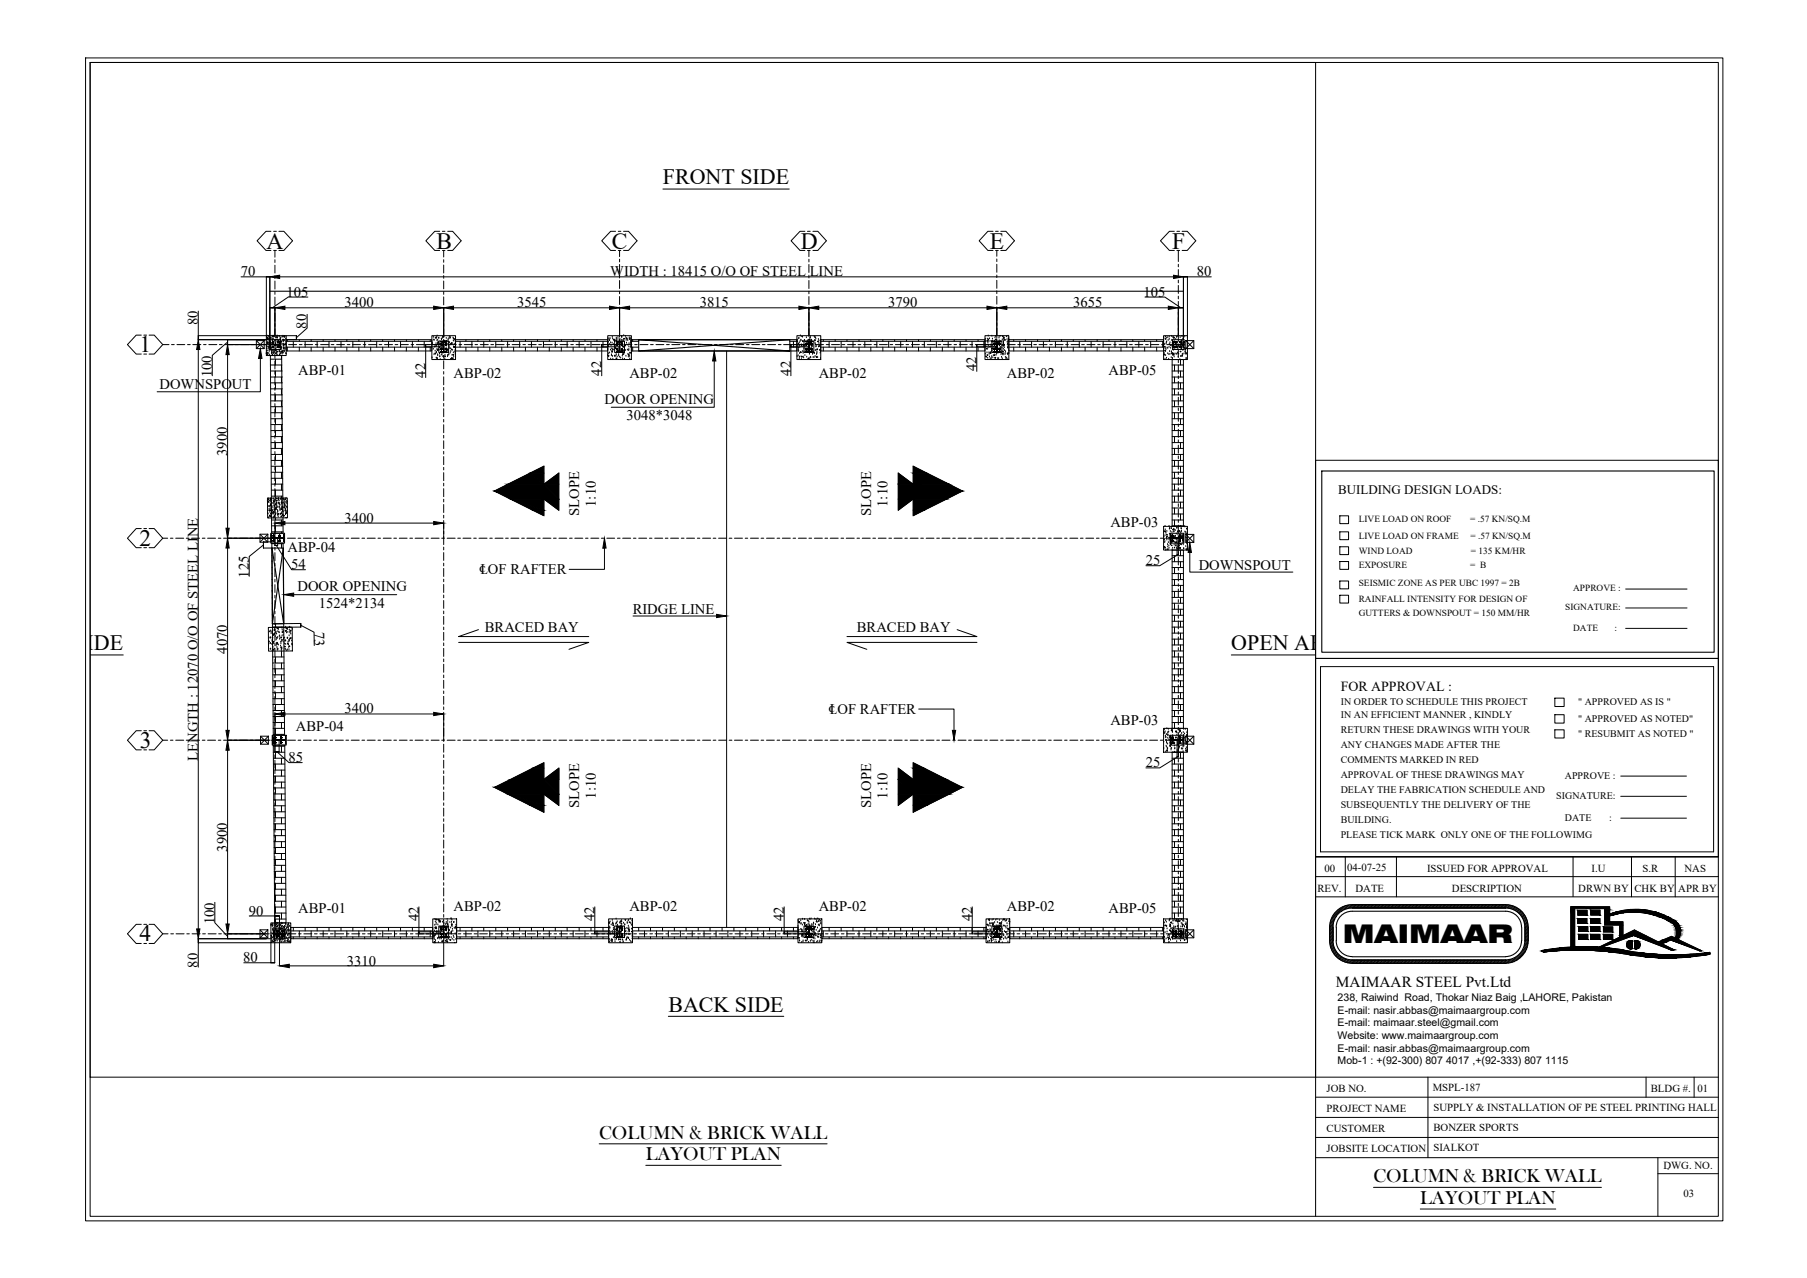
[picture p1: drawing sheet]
<svg xmlns="http://www.w3.org/2000/svg" width="420mm" height="297mm" viewBox="0 0 420 297" stroke-linecap="round" stroke-linejoin="round" font-family="sans-serif">
<defs><g id="words">
<text font-size="6" x="312.2" y="219.1">MAIMAAR</text>
<g font-size="5.5">
<text x="62" y="57.9">A</text>
<text x="101.5" y="57.9">B</text>
<text x="142.2" y="57.9">C</text>
<text x="186.2" y="57.9">D</text>
<text x="230.2" y="57.9">E</text>
<text x="272.5" y="57.9">F</text>
<text x="32.4" y="81.9">1</text>
<text x="32.5" y="126.9">2</text>
<text x="32.5" y="173.8">3</text>
<text x="32.5" y="218.8">4</text>
</g>
<g font-size="5.1">
<text x="154.1" y="42.8">FRONT SIDE</text>
<text x="2.7" y="151.1">SQUE SIDE</text>
<text x="286.3" y="151.1">OPEN AREA</text>
<text x="155.4" y="235.1">BACK SIDE</text>
</g>
<g font-size="4.4">
<text x="139.3" y="264.7">COLUMN &amp; BRICK WALL</text>
<text x="150.2" y="269.7">LAYOUT PLAN</text>
<text x="319.4" y="274.8">COLUMN &amp; BRICK WALL</text>
<text x="330.2" y="279.8">LAYOUT PLAN</text>
</g>
<text font-size="3.6" x="310.6" y="229.3">MAIMAAR STEEL Pvt.Ltd</text>
<g font-size="3.4">
<text x="56" y="64.2">70</text>
<text x="141.9" y="64.2">WIDTH : 18415 O/O OF STEEL LINE</text>
<text x="278.3" y="64.2">80</text>
<text x="66.6" y="69">105</text>
<text x="80.1" y="71.5">3400</text>
<text x="120.3" y="71.5">3545</text>
<text x="162.7" y="71.5">3815</text>
<text x="206.5" y="71.5">3790</text>
<text x="249.5" y="71.5">3655</text>
<text x="265.9" y="69">105</text>
<text x="46" y="75.6" transform="rotate(-90 46 75.6)">80</text>
<text x="71.3" y="76.4" transform="rotate(-90 71.3 76.4)">80</text>
<text x="49.2" y="87.7" transform="rotate(-90 49.2 87.7)">100</text>
<text x="69.3" y="87.2">ABP-01</text>
<text x="98.9" y="87.8" transform="rotate(-90 98.9 87.8)">42</text>
<text x="105.5" y="87.8">ABP-02</text>
<text x="139.9" y="87.3" transform="rotate(-90 139.9 87.3)">42</text>
<text x="146.3" y="87.8">ABP-02</text>
<text x="183.9" y="87.3" transform="rotate(-90 183.9 87.3)">42</text>
<text x="190.4" y="87.8">ABP-02</text>
<text x="227.1" y="86.3" transform="rotate(-90 227.1 86.3)">42</text>
<text x="234.1" y="87.8">ABP-02</text>
<text x="257.8" y="87.2">ABP-05</text>
<text x="37.1" y="90.5">DOWNSPOUT</text>
<text x="140.6" y="93.9">DOOR OPENING</text>
<text x="145.7" y="97.7">3048*3048</text>
<text x="52.8" y="106" transform="rotate(-90 52.8 106)">3900</text>
<text x="134.7" y="119.9" transform="rotate(-90 134.7 119.9)">SLOPE</text>
<text x="138.5" y="117.8" transform="rotate(-90 138.5 117.8)">1:10</text>
<text x="202.5" y="119.9" transform="rotate(-90 202.5 119.9)">SLOPE</text>
<text x="206.4" y="117.8" transform="rotate(-90 206.4 117.8)">1:10</text>
<text x="80.1" y="121.5">3400</text>
<text x="258.2" y="122.4">ABP-03</text>
<text x="66.8" y="128.2">ABP-04</text>
<text x="266.4" y="131.4">25</text>
<text x="57.9" y="134.3" transform="rotate(-90 57.9 134.3)">125</text>
<text x="67.7" y="132.3">54</text>
<text x="69.2" y="137.5">DOOR OPENING</text>
<text x="111.4" y="133.5">℄OF RAFTER</text>
<text x="278.7" y="132.5">DOWNSPOUT</text>
<text x="74.1" y="141.3">1524*2134</text>
<text x="147.1" y="142.7">RIDGE LINE</text>
<text x="73.1" y="146.9" transform="rotate(89 73.1 146.9)">73</text>
<text x="112.7" y="147">BRACED BAY</text>
<text x="199.2" y="147">BRACED BAY</text>
<text x="52.8" y="151.9" transform="rotate(-90 52.8 151.9)">4070</text>
<text x="80.1" y="165.8">3400</text>
<text x="192.7" y="165.9">℄OF RAFTER</text>
<text x="68.8" y="169.9">ABP-04</text>
<text x="258.2" y="168.6">ABP-03</text>
<text x="46" y="176.8" transform="rotate(-90 46 176.8)">LENGTH : 12070 O/O OF STEEL LINE</text>
<text x="67.1" y="177.1">85</text>
<text x="266.4" y="178.4">25</text>
<text x="138.5" y="185.6" transform="rotate(-90 138.5 185.6)">1:10</text>
<text x="206.4" y="185.6" transform="rotate(-90 206.4 185.6)">1:10</text>
<text x="134.7" y="187.7" transform="rotate(-90 134.7 187.7)">SLOPE</text>
<text x="202.5" y="187.7" transform="rotate(-90 202.5 187.7)">SLOPE</text>
<text x="52.8" y="198" transform="rotate(-90 52.8 198)">3900</text>
<text x="49.9" y="214.8" transform="rotate(-90 49.9 214.8)">100</text>
<text x="57.9" y="212.8">90</text>
<text x="69.3" y="212.3">ABP-01</text>
<text x="97.4" y="214.1" transform="rotate(-90 97.4 214.1)">42</text>
<text x="105.5" y="211.6">ABP-02</text>
<text x="138.2" y="214.1" transform="rotate(-90 138.2 214.1)">42</text>
<text x="146.3" y="211.6">ABP-02</text>
<text x="182.3" y="214.1" transform="rotate(-90 182.3 214.1)">42</text>
<text x="190.4" y="211.6">ABP-02</text>
<text x="226" y="214.1" transform="rotate(-90 226 214.1)">42</text>
<text x="234.1" y="211.6">ABP-02</text>
<text x="257.8" y="212.3">ABP-05</text>
<text x="46" y="224.9" transform="rotate(-90 46 224.9)">80</text>
<text x="56.6" y="223.6">80</text>
<text x="80.6" y="224.4">3310</text>
</g>
<text font-size="3.2" x="311.7" y="160.5">FOR APPROVAL :</text>
<text font-size="3" x="311.1" y="114.9">BUILDING DESIGN LOADS:</text>
<g font-size="2.5">
<text x="307.9" y="202.6">00</text>
<text x="313.2" y="202.5">04-07-25</text>
<text x="331.8" y="202.6">ISSUED FOR APPROVAL</text>
<text x="370" y="202.6">I.U</text>
<text x="381.9" y="202.6">S.R</text>
<text x="391.7" y="202.6">NAS</text>
<text x="306.3" y="207.2">REV.</text>
<text x="315.2" y="207.2">DATE</text>
<text x="337.6" y="207.2">DESCRIPTION</text>
<text x="367" y="207.2">DRWN BY</text>
<text x="380" y="207.2">CHK BY</text>
<text x="390.2" y="207.2">APR BY</text>
<text x="311" y="232.6">238, Raiwind Road, Thokar Niaz Baig ,LAHORE, Pakistan</text>
<text x="311" y="235.6">E-mail: nasir.abbas@maimaargroup.com</text>
<text x="311" y="238.5">E-mail: maimaar.steel@gmail.com</text>
<text x="311" y="241.6">Website: www.maimaargroup.com</text>
<text x="311" y="244.5">E-mail: nasir.abbas@maimaargroup.com</text>
<text x="311" y="247.4">Mob-1 : +(92-300) 807 4017 ,+(92-333) 807 1115</text>
<text x="308.4" y="253.8">JOB NO.</text>
<text x="333.1" y="253.5">MSPL-187</text>
<text x="383.8" y="253.8">BLDG #.</text>
<text x="394.7" y="253.8">01</text>
<text x="308.4" y="258.4">PROJECT NAME</text>
<text x="308.4" y="263.1">CUSTOMER</text>
<text x="333.3" y="262.9">BONZER SPORTS</text>
<text x="333.3" y="258.3">SUPPLY &amp; INSTALLATION OF PE STEEL PRINTING HALL</text>
<text x="308.4" y="267.8">JOBSITE LOCATION</text>
<text x="333.3" y="267.6">SIALKOT</text>
<text x="386.8" y="271.6">DWG. NO.</text>
<text x="391.5" y="278.3">03</text>
</g>
<g font-size="2.3">
<text x="311.7" y="163.9">IN ORDER TO SCHEDULE THIS PROJECT</text>
<text x="311.7" y="166.9">IN AN EFFICIENT MANNER , KINDLY</text>
<text x="366.9" y="163.9">&quot; APPROVED AS IS &quot;</text>
<text x="366.9" y="167.7">&quot; APPROVED AS NOTED&quot;</text>
<text x="311.7" y="170.4">RETURN THESE DRAWINGS WITH YOUR</text>
<text x="311.7" y="173.9">ANY CHANGES MADE AFTER THE</text>
<text x="366.9" y="171.2">&quot; RESUBMIT AS NOTED &quot;</text>
<text x="311.7" y="177.4">COMMENTS MARKED IN RED</text>
<text x="311.7" y="180.9">APPROVAL OF THESE DRAWINGS MAY</text>
<text x="311.7" y="184.4">DELAY THE FABRICATION SCHEDULE AND</text>
<text x="361.9" y="185.7">SIGNATURE:</text>
<text x="363.9" y="181">APPROVE :</text>
<text x="311.7" y="187.8">SUBSEQUENTLY THE DELIVERY OF THE</text>
<text x="311.7" y="191.3">BUILDING.</text>
<text x="363.9" y="190.8">DATE</text>
<text x="374.1" y="190.8">:</text>
<text x="311.7" y="194.8">PLEASE TICK MARK ONLY ONE OF THE FOLLOWIMG</text>
</g>
<g font-size="2.2">
<text x="315.9" y="121.4">LIVE LOAD ON ROOF</text>
<text x="315.9" y="125.2">LIVE LOAD ON FRAME</text>
<text x="341.8" y="121.4">= .57 KN/SQ.M</text>
<text x="341.9" y="125.2">= .57 KN/SQ.M</text>
<text x="315.9" y="128.7">WIND LOAD</text>
<text x="342" y="128.7">= 135 KM/HR</text>
<text x="315.9" y="136.3">SEISMIC ZONE AS PER UBC 1997 = 2B</text>
<text x="315.9" y="132.1">EXPOSURE</text>
<text x="341.8" y="132.1">= B</text>
<text x="365.8" y="137.5">APPROVE :</text>
<text x="315.9" y="139.8">RAINFALL INTENSITY FOR DESIGN OF</text>
<text x="315.9" y="143.2">GUTTERS &amp; DOWNSPOUT = 150 MM/HR</text>
<text x="363.9" y="141.9">SIGNATURE:</text>
<text x="365.8" y="146.6">DATE</text>
<text x="375.4" y="146.6">:</text>
</g>
</g></defs>
<!-- layer: 0 -->
<g fill="none" stroke="#000" stroke-width=".23">
<path d="M19.9 13.5h380.7v270.3h-380.7zM21 14.5h378.5v268.2h-378.5zM59.6 79.2h1.8v1.8h-1.8zM59.6 79.2l1.8 1.8M61.4 79.2l-1.8 1.8M61.9 78h4.6v4.6h-4.6zM62 78.5h.1M62 79.7l.1 .1zM62.1 78.9h.1M62.1 78.1h.1M62.1 78.4h.2zM62.2 79.5h.1z"/>
<path d="M62.2 79h.1M62.3 78.5h-.2l.1 .2M62.3 78.5v.2M62.4 79.9h.1M62.4 79.8h.1M62.4 78.8h.1M62.4 78.2h.1M62.6 78.3h.1M62.6 79.2h.1M62.6 79h2.7v2.2h-2.7zM62.7 78.1h.1M62.7 79h.1"/>
<path d="M62.7 79.4h.1M62.7 79.4l.1 .7h2.3l.1-.7v1.4l-.1-.7h-2.3l-.1 .7zM62.8 79h.1M62.9 79.9h.1M62.9 78.4v.2zM63 78.8h.1M63.2 79.8h.1M63.2 78.1h.1M63.3 78.7h.1M63.3 79.2h.1M63.3 78.2h.1M63.3 79.5h.2z"/>
<path d="M63.4 79h.1M63.4 79.4h.1M63.4 79.5l.1 .1M63.4 79.5l.1 .1-.1-.1M63.4 79.5l.1 .1zM63.4 79.5v.1M63.4 79.8h.1M63.4 79.4l.2 .1M63.4 79.4l.2 .2M63.4 79.4l.1 .2zM63.5 79.4l.1 .1M63.5 78.2v.1z"/>
<path d="M63.5 79.9v.1zM63.5 79.9h.1M63.5 79.7h.1M63.5 78.8h.1M63.5 79.4h.1M63.6 78.1h.1M63.8 79.1h.1M63.8 78.1h.1M64 79.1h.1M64 79.2h.1M64.1 79.8h.1M64.1 79.9h.1"/>
<path d="M64.1 78.3h.2l-.1 .1zM64.1 78.9l.1 .1zM64.2 79.5h.1M64.2 78.6h.1M64.4 78.2h.1M64.4 78.1h.1M64.5 78.6h.1M64.5 79.5l.2 .1M64.5 79.5l.1 .1M64.5 79.6h.1M64.6 79.1h.1M64.6 79.4l.1 .2"/>
<path d="M64.6 78.2h.1M64.6 79.4l.1 .2zM64.6 80h.1M64.6 79.6h.1M64.6 79.4l.1 .1M64.6 79.2h.2zM64.7 79.4v.1M64.7 79.4h.1M64.8 79.2h.1M64.8 78h.1M65 78.2h.1M65.1 79.8h.1"/>
<path d="M65.1 79.1h.1M65.1 78.9h.1M65.2 78.6h.1M65.2 79h.1M65.2 78.8h.1M65.2 80h.1M65.3 79.5h.1M65.3 78.5h.1M65.4 79.8h.1M65.4 79.3h.1l-.1 .1zM65.6 78.2h.1M65.7 79.1h.1"/>
<path d="M65.7 78.4h.1M65.8 78.1h.1M65.8 79.9h.2l-.1 .2zM65.8 79h.1M65.9 79.5h.1M66 79.2h.1M66 79h.1M66 78.3h.1M66.1 78.2h.1M66.1 78.2l.1 .2zM66.2 78.2l-.2-.1h.2v.1M66.3 79.2h.1"/>
<path d="M66.4 78.8h.1M66.5 79.5h.1M66.5 79h33.9v2.6h-33.9zM66.5 79.3h33.9M66.8 79v.3M68.2 79.3v1.4M69.6 79v.3M71 79.3v1.4M72.3 79v.3M73.7 79.3v1.4M75.1 79v.3M76.5 79.3v1.4"/>
<path d="M77.9 79v.3M79.3 79.3v1.4M80.6 79v.3M82 79.3v1.4M83.4 79v.3M84.8 79.3v1.4M86.2 79v.3M87.6 79.3v1.4M89 79v.3M90.3 79.3v1.4M91.7 79v.3M93.1 79.3v1.4"/>
<path d="M94.5 79v.3M95.9 79.3v1.4M97.3 79v.3M98.6 79.3v1.4M100 79v.3M100.4 78h5.5v5.6h-5.5zM100.5 79.8h.1M100.8 78.4h.1M100.8 79h.1M101 79.1h.1M101.2 78.6h.1M101.3 78.4l.2 .1-.1 .1z"/>
<path d="M101.4 79.9h.1M101.5 78.4h.1M101.6 79.2h.1M101.6 78.1h.1M101.8 79.1h.1M101.8 79.9h.1M101.8 79.5h.1v.1zM101.9 79.7h.1M101.9 80h.1M101.9 78.6h.1M102 79.2h2.3v2.7h-2.3zM102.1 78.6h.1"/>
<path d="M102.2 79.9h.1M102.4 79.4h1.5h-.7v2.3l.7 .1h-1.5l.7-.1v-2.3zM102.5 79.9h.1M102.6 79.9h-.1M102.6 78.8h.1M102.6 79.9l-.1 .1zM102.7 79h.1M102.7 79.9l-.2 .2M102.7 79.8h.1M102.9 79.7h.1M102.9 78.6h.1M103 78.3h.1"/>
<path d="M103 78.1h.2v.3zM103.1 79.9h.1M103.2 79.1h.1v.1zM103.6 79.5h.1M103.7 79.9h.1M103.7 79.9l-.1 .1zM103.7 79.1l.1 .1zM103.8 78.7h.1M103.8 79.9l-.2 .2M103.8 79.9l-.2 .1zM103.8 79.9l-.2 .2zM103.8 79.9l-.1 .2z"/>
<path d="M103.9 80h.1M104.2 79.1h.1M104.2 78.8h.1M104.4 78.5h.1M104.5 79.6h.1M104.6 78.3h.1M104.6 78.7h.1M104.7 78.5h.1M105 80h.1M105 79.7h.2l-.1 .1zM105.3 78.6h.1M105.4 79.2h.1"/>
<path d="M105.5 78.7h.1M105.5 79.3h.1M105.6 78.8l.2-.1-.1 .2zM105.9 79h.1M105.9 79h35.4v2.6h-35.4zM105.9 79.3h35.5v.2l-.1-.1M107 79.3v1.4M108.3 79v.3M109.7 79.3v1.4M111.1 79v.3M112.5 79.3v1.4M113.9 79v.3"/>
<path d="M115.3 79.3v1.4M116.7 79v.3M118 79.3v1.4M119.4 79v.3M120.8 79.3v1.4M122.2 79v.3M123.6 79.3v1.4M125 79v.3M126.4 79.3v1.4M127.7 79v.3M129.1 79.3v1.4M130.5 79v.3"/>
<path d="M131.9 79.3v1.4M133.3 79v.3M134.7 79.3v1.4M136 79v.3M137.4 79.3v1.4M138.8 79v.3M140.2 79.3v1.4M141.3 78h5.5v5.6h-5.5zM141.4 78.7h.1M141.6 78.8h.1M141.6 79h.2l-.1 .1zM141.9 78.7h.1"/>
<path d="M142 79.7h.1M142.3 79.8h.1M142.4 78.4h.1M142.5 78.8h.1M142.6 78.9h.3l-.1 .2zM142.7 79.2h.1M142.9 79.4h.1M142.9 79.2h2.3v2.7h-2.3zM143.2 79h.1v.2zM143.3 78.8h.1M143.3 78.6h.1M143.3 79.4h1.5h-.7v2.3l.7 .1h-1.5l.7-.1v-2.3z"/>
<path d="M143.4 79.9h.1M143.4 79.6h.2l-.1 .2zM143.5 79.9l-.1 .1zM143.5 79.9h-.1M143.6 79.9l-.2 .2M143.6 80l-.1 .1M143.6 80l-.2 .1M143.7 78.4h.1M143.7 78.9h.1M143.9 79.7h.1M144 78.4h.1M144.1 78.9h.1"/>
<path d="M144.4 79.1h.1M144.5 78.1v.1zM144.6 78.5h.1M144.6 79.9h.1M144.7 79.1h.1M144.7 79.9l-.2 .2M144.9 79.4h.1M145 78.9h.1M145 78h.1M145.1 78.7l.1 .1zM145.5 78.2h.1M145.5 78.5h.3l-.1 .2z"/>
<path d="M145.6 79.1h.1M145.7 79.8h.1M145.8 78.9h.1M146 79.2h.1M146.3 79.9h.1M146.3 78.5h.1M146.3 78.7h.2l-.1 .2zM146.5 78.8h.1M146.5 78.6h.1M146.6 79.8h.1M146.6 79.4h.1M146.7 79h.1"/>
<path d="M146.8 79.3h1.7M147.1 79v.3M183.6 79.3l1.8 .1M184.5 79.3v1.4M185.3 79.2h.1v.3M185.3 78h5.5v5.6h-5.5zM185.4 79h.1M185.7 80h.1M185.7 78.7h.1M185.8 78.6h.1M185.8 79.7h.1M186 79.4h.1"/>
<path d="M186.1 78.1h.1M186.2 79.1h.1M186.2 79.2h.1M186.4 78.2h.2v.1zM186.6 79.2v.2zM186.7 79.4h.1M186.9 79.2h2.3v2.7h-2.3zM187 79.1h.1M187.1 79.1h.1M187.4 79.4h1.4h-.7v2.3l.7 .1h-1.4l.6-.1v-2.3zM187.5 79.9l-.1 .1zM187.5 79.9h-.1"/>
<path d="M187.5 78.5h.1M187.5 79.9l-.1 .2zM187.5 79.9l-.1 .2M187.6 80l-.1 .1 .1-.1M187.6 79.9l-.1 .2M187.6 80l-.1 .1zM187.7 79.3h.1M187.9 79.2h.1M188.2 79.7l.1-.1v.2zM188.3 79.1l-.3-.2h.3v.2M188.3 78.7h.1M188.3 79.6h.1"/>
<path d="M188.4 78.3h.1M188.4 78.5h.1M188.4 79.8h.2l-.1 .2zM188.5 79.2h.1M188.6 79.9h.1M188.6 79.9l-.1 .1zM188.7 79.1h.1M188.7 79.9l-.1 .2zM188.7 79.9l-.1 .2M188.7 79.9l-.1 .1zM188.7 79.2h.1M188.8 79.9l-.2 .2 .2-.2"/>
<path d="M189.3 78.2h.1M189.4 79.2h.1M189.4 78.3l.2 .1-.1 .1zM189.5 79.8h.1M189.6 79.2h.1M189.7 78.8h.1M190.1 79.3h.1v.2zM190.3 78.9h.1M190.4 79.2h.1M190.4 79.8h.1M190.8 79h38.2v2.6h-38.2zM190.8 79.3h38.2"/>
<path d="M191.4 79v.3M192.8 79.3v1.4M194.2 79v.3M195.6 79.3v1.4M196.9 79v.3M198.3 79.3v1.4M199.7 79v.3M201.1 79.3v1.4M202.5 79v.3M203.9 79.3v1.4M205.3 79v.3M206.6 79.3v1.4"/>
<path d="M208 79v.3M209.4 79.3v1.4M210.8 79v.3M212.2 79.3v1.4M213.6 79v.3M214.9 79.3v1.4M216.3 79v.3M217.7 79.3v1.4M219.1 79v.3M220.5 79.3v1.4M221.9 79v.3M223.3 79.3v1.4"/>
<path d="M224.6 79v.3M226 79.3v1.4M227.4 79v.3M228.8 79.3v1.4M229 78h5.6v5.6h-5.6zM229.1 79.4h.1M229.1 78.9h.1M229.5 79.4h.1M229.5 79.2h.2v.1zM229.6 78.8h.1M229.7 79.8h.1M229.7 78.8l.1 .2z"/>
<path d="M229.8 78.1h.1M230 79.4h.1M230.1 78.7h.1M230.4 79.3h.1M230.5 79.5h.1M230.6 79.3l.2-.1v.3zM230.6 78.1h.1M230.6 79.2h2.4v2.7h-2.4zM230.8 78.8h.1M230.8 79.4h.1M231.1 79.4h1.4h-.7v2.3l.7 .1h-1.4l.7-.1v-2.3zM231.1 79.9h.1"/>
<path d="M231.2 79.9l-.1 .2 .2-.2M231.2 79.9l-.1 .1zM231.2 79.3h.1M231.3 80l-.1 .1M231.3 79.9l-.2 .2zM231.4 78.5h.1M231.4 78.9l.2-.1v.2zM231.5 78.2h.1M231.6 79.4l.1 .1-.1 .1zM231.6 79.5h.1M231.7 79.8h.1M231.8 78.5h.1"/>
<path d="M232.3 78.6h.1M232.3 78.2h.1M232.3 79.2h.1M232.3 79.9v.2M232.3 79.9h.1M232.4 79.9l-.2 .1 .2-.1M232.4 79.9l-.1 .2M232.5 80l-.1 .1M232.5 79.5h.1M232.6 78h.1M232.7 79.4h.1M233 79h.1"/>
<path d="M233.1 78.3h.1M233.2 78.2h.1M233.3 79.2h.1M233.3 78.8h.1M233.3 79.5h.1M233.3 79.9h.1M233.3 79.8h.1M233.3 78.5l.2 .1zM233.4 78.4h.1M233.5 79l.2 .1v-.2l-.2 .1M234 78.3h.1M234.1 79h.1"/>
<path d="M234.2 79.5h.1M234.3 79.9h.1M234.4 79.5h.1M234.4 78.1h.1M234.4 79.3h.1M234.4 78.5l.1 .2zM234.6 79h36v2.6h-36zM234.6 79.3h36M235.7 79v.3M237.1 79.3v1.4M238.5 79v.3M239.9 79.3v1.4"/>
<path d="M241.3 79v.3M242.6 79.3v1.4M244 79v.3M245.4 79.3v1.4M246.8 79v.3M248.2 79.3v1.4M249.6 79v.3M251 79.3v1.4M252.3 79v.3M253.7 79.3v1.4M255.1 79v.3M256.5 79.3v1.4"/>
<path d="M257.9 79v.3M259.2 79.3v1.4M260.6 79v.3M262 79.3v1.4M263.4 79v.3M264.8 79.3v1.4M266.1 79v.3M267.5 79.3v1.4M268.9 79v.3M270.3 79.3v1.4M270.6 78h5.5v5.6h-5.5zM270.6 78.4h.1"/>
<path d="M270.9 78.7h.2v.2zM271 78.3h.1M271.1 79.9h.1M271.2 79.6h.1M271.2 78.6h.1M271.3 79.5h.1M271.5 78.5h.1M271.6 79.1h.1M271.9 78.3h.1M271.9 78.9h.1M271.9 79.9v.2zM272 79.7h.1"/>
<path d="M272.4 78.2h.1M272.5 79.2h.1M272.5 79.1h.1M272.6 79.8h.1M272.6 79h2.7v2.2h-2.7zM272.7 78.4h.1M272.8 79.4v.7h2.3l.1-.7v1.4l-.1-.7h-2.3v.7zM272.8 79.9h.1M272.8 78.4h.2v.1zM272.8 78.5h.1M272.9 79.7h.1M272.9 78.4l.2 .1-.1 .1z"/>
<path d="M273 79.4h.1M273.1 79.6h.3l-.1 .2zM273.3 79.5l.1 .1-.1-.1M273.3 79.5v.1M273.3 79.6h.1M273.4 78.9h.1M273.4 79.4l.1 .1zM273.5 79.4v.1M273.5 79.5l-.2-.1 .2 .2M273.5 79.8h.1M273.6 78.4h.1M273.7 79.7h.1"/>
<path d="M273.8 79.6h.1M273.9 78.2h.1M274.4 78.4h.1M274.4 79.5h.1M274.4 79.5v.1M274.4 79.4l.2 .2-.1-.2M274.5 79.5h.1M274.5 79.4l.2 .1M274.5 79.4l.2 .2M274.5 79.4l.2 .1zM274.6 79.8h.1M274.6 79.4l.1 .1z"/>
<path d="M274.6 79.8h.1v.2zM274.6 79.4l.1 .1M274.6 79.6l-.2-.1 .2 .1M274.7 79l.2 .1-.1 .1zM274.8 78l.1 .1v-.1M275 78.9h.1M275.1 78.7h.1M275.2 78.6h.1M275.3 78.4h.1M275.4 79.8h.1M275.4 79.5h.1M275.5 78.2h.1"/>
<path d="M275.7 79.2h1.9v1.8h-1.9zM275.7 79.2l1.9 1.8M276 79.3l.1 .1M276.1 78.5h.1M276.1 79.3h.1M277.6 79.2l-1.9 1.8M61.9 82.3h.1M61.9 82.1h.1M61.9 80.9l.1 .1zM61.9 82.1v.2M61.9 80.4v.1M62 81.6h.1"/>
<path d="M62.1 82h.1zM62.1 82.2h.1M62.1 82.5h.1M62.2 80h.1M62.3 81.6h.1M62.3 82.5h.1M62.3 80.6h.1M62.4 81.1h.1M62.5 80.8h.1M62.5 82.2h.1M62.6 81.7h.1M62.7 82.6h.1"/>
<path d="M62.7 80.9l.1 .1zM62.8 80.2h.1M62.9 83.5h2.6M62.9 82.6h2.6l.3 41.4h-2.6zM62.9 84.8h2.6M62.9 80.5h.1M62.9 81.2h.1M63 81.1h.1M63 86.2h2.6M63 87.6h2.7M63 89h2.7M63 90.4h2.7"/>
<path d="M63 80.8h.1M63 81.5h.1M63 91.8h2.7M63 93.2h2.7M63 94.5h2.7M63 95.9h2.7M63 97.3h2.7M63 98.7h2.7M63.1 82.2h.1M63.1 81.9h.1zM63.2 81.7h.1M63.2 81.9h.1"/>
<path d="M63.2 81h.1M63.2 80.1h.1M63.2 80.7l.1 .1zM63.3 82.6h.1M63.3 80.8h.1M63.3 82.4l.1 .1zM63.4 82.5h.1M63.4 80.6l.1 .2-.1-.1M63.4 80.7v.1M63.4 81.6h.1M63.4 80.6l.2 .1-.2-.1M63.5 80.6h.1"/>
<path d="M63.5 80.6l.1 .1zM63.5 81.8h.1M63.5 82h.2l-.1 .1zM63.6 80.9h.1M63.6 80.8h.1M63.7 81.6h.1M63.7 82h.1M63.8 81.7h.1M63.8 80.1h.2l-.1 .2zM63.9 82.6h.1M63.9 80.1h.1M64 81.3l.1 .1z"/>
<path d="M64.1 82.3h.1M64.1 83.5v1.3M64.1 86.2v1.4M64.1 89v1.4M64.1 91.8v1.4M64.1 94.5v1.4M64.1 97.3v1.4M64.1 80.3h.1M64.1 81.3h.1M64.1 81.2h.1M64.1 80.4h.1M64.2 80.8h.1"/>
<path d="M64.3 81.4h.1M64.3 82.2h.1M64.3 81.7h.1M64.3 82h.1M64.4 82.5h.1M64.4 82.6h.1M64.4 81.7l.1 .1zM64.5 80.6l.2 .2M64.5 80.6l.1 .2zM64.5 80.7l.1 .1M64.5 80.7l.1 .1zM64.5 80.4l.1 .1z"/>
<path d="M64.6 80.7v.1M64.6 80.6l.1 .2-.1-.2M64.7 80.6h.1M64.7 80.3h.1M64.7 80.3l.1 .1zM64.8 80.9h.1M64.8 80.7h.1M64.9 81.7h.1M64.9 81.8h.1M64.9 82.6h.1M65 81.7h.1M65 80.2h.1"/>
<path d="M65 82.6h.1M65 82.5h.1M65 80.8h.1M65.2 81.2h.1M65.2 81.3h.1M65.2 82.3h.1M65.2 80.4h.1M65.3 81.7v.2zM65.3 80.1h.1M65.3 82.3h.1M65.4 80.9h.1M65.4 80.8h.1"/>
<path d="M65.4 82.6v.9M65.4 84.8v1.4M65.4 87.6v1.4M65.4 90.4v1.4M65.4 93.2v1.3M65.4 95.9v1.4M65.4 98.7v1.4M65.5 81.7h.1M65.5 81.2h.1M65.5 81.8l.2-.1-.1 .2zM65.5 80.8h.1M65.6 82.3h.1"/>
<path d="M65.7 81.8h.1M65.7 81.4l.1 .1zM65.8 80h.1M65.8 80.2l.2 .1zM65.9 82h.1M65.9 80.9h.1M65.9 81.1h.1M66 80.2h.1M66 80.7v.2zM66 80.6h.1M66 81.8h.1M66.1 81.2h.1"/>
<path d="M66.1 80.1h.1M66.2 81.7h.1M66.3 81.2h.1M66.4 80h.1M66.5 82.2h.1M66.5 80.9h.1M66.5 80.7h33.9M66.8 80.7v.9M69.6 80.7v.9M72.3 80.7v.9M75.1 80.7v.9M77.9 80.7v.9"/>
<path d="M80.6 80.7v.9M83.4 80.7v.9M86.2 80.7v.9M89 80.7v.9M91.7 80.7v.9M94.5 80.7v.9M97.3 80.7v.9M100 80.7v.9M100.4 80v.1M100.5 83.2h.1M100.8 81.2h.1M100.9 82.4h.1"/>
<path d="M101 80.6h.1M101.1 82.1l.1 .2zM101.2 81.6h.1M101.2 80.6h.1M101.3 82.3h.1M101.4 83.2h.1M101.5 81.9h.1M101.5 82h.1M101.5 83.1h.1v.2zM101.5 80.5h.1M101.6 81.2h.1M101.6 81.3h.2v.1z"/>
<path d="M101.7 83.5h.1M101.8 82.5h.1M101.8 82.7h.1M101.8 81.3h.1M102 81.4h.1M102.1 81.3h.1M102.2 80.6v.2zM102.2 82.3h.1M102.2 82.9h.1M102.3 82.9h.1M102.3 83.6h.1M102.4 83.6h.1"/>
<path d="M102.4 81.2h.1M102.5 81.1h.1M102.5 80.1l.2-.2zM102.5 81.2l.2-.1zM102.5 80.1l.2-.1zM102.5 80.9h.3l-.1 .2zM102.6 81l-.1 .2zM102.6 81.1l-.1 .1M102.6 82.5h.1M102.6 81l-.1 .2 .1-.1M102.7 80.1h.1M102.7 81.1l-.2 .2 .2-.2"/>
<path d="M102.7 81.1l-.2 .1M102.7 81.2v.1M102.7 81.2l-.1 .1M102.7 80l-.1 .1M102.8 82.4h.1M102.8 80.4h.1M102.8 81h.1M102.9 80.4h.1M103 82.7l.1 .1-.1 .1zM103 82h.1M103.2 82.9h.1M103.2 81.9h.1"/>
<path d="M103.3 81.2h.1M103.4 82.8l.1 .1zM103.4 83.4h.1M103.5 82.6h.1M103.5 80.9h.2v.2zM103.7 81.1h.1M103.6 81.1h.1M103.6 80.1l.2-.2zM103.7 81.2l.1-.1zM103.7 80.1l.1-.1zM103.7 81l-.1 .2zM103.7 81.1l-.1 .1"/>
<path d="M103.8 80.4h.1M103.8 81l-.2 .2M103.8 80.1h.1M103.8 81.1l-.2 .1M103.8 81.1h.1M103.8 81.2h.1M103.8 81.2v.1M103.8 81.2l-.1 .1M103.8 81.1l-.1 .2M103.8 81.1l-.1 .1M103.8 80l-.1 .1M104 81.2h.1v.2z"/>
<path d="M104.1 82.6h.1M104.1 82.9h.1M104.1 81.3h.1M104.1 81.5h.1M104.2 80.2h.1M104.3 82.6h.1M104.4 82.3h.1M104.4 80.6h.1M104.5 81h.1M104.6 80.1h.1M104.7 82h.1M104.8 80h.1"/>
<path d="M104.8 81.1h.1M104.8 81.7h.1M104.8 83.3l.1 .2zM104.9 83.5h.1M105 81.3h.1M105 83.2l.2 .2v-.2l-.2 .1M105 83.3h.1M105.1 82.6h.1M105.2 81.4h.1M105.3 82.4h.2v.2zM105.4 83.4h.1M105.4 82h.1"/>
<path d="M105.4 80.5l.2 .2 .1-.2-.2 .1M105.5 80.6h.1M105.5 80.6h.1v.1zM105.5 82.9h.1M105.6 80h.1M105.6 80.8h.1M105.7 81.7h.1M105.8 81.4h.1M105.8 82.4h.1M105.9 80.7h35.4M105.9 81.9h.1M108.3 80.7v.9"/>
<path d="M111.1 80.7v.9M113.9 80.7v.9M116.7 80.7v.9M119.4 80.7v.9M122.2 80.7v.9M125 80.7v.9M127.7 80.7v.9M130.5 80.7v.9M133.3 80.7v.9M136 80.7v.9M138.8 80.7v.9M141.3 82.6h.1"/>
<path d="M141.3 81.2h.1M141.3 80.1h.1M141.4 82.6l.2 .1-.1 .1zM141.4 82.2h.1M141.5 80.6h.1M141.5 82.8h.1M141.7 82h.1M141.8 80.1h.1M141.9 81.4h.1M142 83.5h.1M142.1 80.3h.1M142.2 82.7h.1"/>
<path d="M142.2 82.5h.1M142.2 81.6l.3-.1-.1 .3zM142.2 81.1h.1M142.3 81.9h.1M142.4 82.8h.1M142.4 81.1l.2 .1-.1 .1zM142.5 83.5h.1M142.6 80.1h.1M142.8 81.4h.1M142.8 82.7l.2-.1v.2zM143 82.7h.1M143 80.3h.1"/>
<path d="M143 80.6h.1M143 80.9l.2-.1-.1 .2zM143.1 81h.1M143.3 82.1h.1M143.3 83.2v.2zM143.3 82.6h.1M143.5 81.1h.1M143.4 80.1l.2-.2zM143.4 83.5h.1M143.4 81.2l.2-.1zM143.4 81.1h.1M143.5 80.1h.1"/>
<path d="M143.5 81l-.1 .2 .1-.1M143.5 81.1l-.1 .1M143.5 83h.1M143.6 81.6h.1M143.6 80.1h.1M143.6 80.3h.1M143.6 81.2h.1M143.6 81.2l-.1 .1zM143.6 81.1l-.2 .2M143.6 81.1l-.2 .1M143.6 80.1h-.1zM143.6 80l-.1 .1z"/>
<path d="M143.6 81.4h.1M143.8 81.5h.1M143.8 82.7h.1M143.8 82.4h.1M143.9 80.1h.1M143.9 81.1h.1M144 81h.1M144.1 83h.1M144.1 81.6h.1M144.3 81.7v.2zM144.3 80.1h.1M144.3 83.2h.1"/>
<path d="M144.5 81.4h.1M144.5 81.1h.1M144.5 80.1l.2-.2zM144.5 80l.2-.1zM144.6 81.2l.1-.1zM144.6 80.1l.1-.1zM144.6 81l-.1 .2zM144.6 81.1l-.1 .1M144.7 81l-.2 .2 .2-.1M144.7 82.8h.1M144.7 80.6h.1M144.7 81.1l-.1 .2 .1-.2"/>
<path d="M144.7 81.1l-.2 .1M144.7 80.1h.1M144.7 81.2v.1M144.7 81.2l-.1 .1M144.7 80l-.1 .1M144.7 82.3l.2 .1zM144.8 83.4h.1M144.9 80.7h.1M144.9 82.1h.1M144.9 80.5h.2l-.1 .1zM144.9 82h.1M145 81.7h.1"/>
<path d="M145.1 82.3h.1M145.1 81.2h.2v.2zM145.2 80.2h.1M145.2 83.5h.1M145.3 80.2l.2 .1-.1 .1zM145.3 81.5h.1M145.5 82.8h.1M145.9 81.4h.1M146 80.2h.1M146 82.3h.1M146.1 83h.1M146.1 82.3l.2 .1-.1 .1z"/>
<path d="M146.1 82.6h.1M146.2 81.5h.1M146.2 81.2h.1M146.2 80.6h.1M146.4 82.8h.1M146.4 83.4h.1M146.5 82.1h.1M146.6 80.7h.1M146.6 82l.2-.1v.2zM146.7 80.4h.1M146.8 80.1h.1M146.8 80.7h1.7"/>
<path d="M147.1 80.7v.9M169 81.6v134M183.6 80.7h1.7M185.3 82.9h.1M185.3 80.1h.1M185.5 80.4h.1M185.5 80.7l.2 .1-.1 .1zM185.6 82.7h.1M185.6 81.6h.1M185.6 81.3h.1M185.7 81.7h.1M185.8 83.5h.1"/>
<path d="M185.8 83.1h.1M185.9 83h.1M185.9 80.3h.1M185.9 82.2h.1M186 80.8h.1M186.1 81.8l.2 .2zM186.1 82h.1M186.3 82.9h.1M186.3 80l.1 .1zM186.4 83.6h.1M186.4 80.4h.1M186.4 82.8v.2z"/>
<path d="M186.5 80.6h.1M186.6 81.7h.1M186.7 83h.1M186.7 82.1h.1M186.9 80.4h.1M186.9 83.2h.1M186.9 81h.1M186.9 81.8h.1M187 80.5h.1M187.2 82.6h.1M187.2 80.4h.1M187.4 81.2l.1-.1z"/>
<path d="M187.4 80l.1-.1zM187.4 81.7h.1M187.4 81.2l.2-.1zM187.4 81.1h.1M187.4 80.1l.2-.2zM187.4 81.3l.2 .1-.1 .1zM187.5 81.1l-.1 .1M187.5 81l-.1 .2 .1-.1M187.5 80.1h.1M187.6 83h.1M187.6 81.1l-.2 .1zM187.6 81.2h.1"/>
<path d="M187.6 81.1l-.1 .2M187.6 80.1h-.1zM187.6 80l-.1 .1M187.7 80.1h.1M187.8 81.1h.1M187.8 81.8l-.2-.2h.3l-.1 .2M187.9 83.3h.1v.1zM187.9 81.7h.1M188 80.7h.1M188 81.5l.2-.1v.2zM188.1 80.5h.1M188.1 83.3h.1"/>
<path d="M188.2 82.3h.1M188.2 82.2h.1M188.3 81.7h.1M188.3 83.6l-.1-.2 .1 .2M188.3 81h.1M188.4 83.1h.1M188.5 83.1h.1M188.6 81.8h.1M188.6 80.1h.1M188.6 81.1h.1M188.6 80.1l.1-.2zM188.6 81.2l.2-.1z"/>
<path d="M188.6 80.1l.2-.1zM188.6 80.4h.1M188.6 81v.2M188.7 81.1l-.1 .1M188.7 80.1h.1M188.7 80.8h.1M188.7 81.2h.1M188.7 81.1l-.1 .1zM188.8 81.2l-.1 .1M188.8 81.2l-.2 .1zM188.8 81.1l-.2 .2M188.8 80l-.1 .1"/>
<path d="M188.8 80l-.2 .1zM188.8 81.6h.1M188.8 81.7h.1M188.9 80.5h.1M188.9 82.3h.1M189.1 83.1h.1M189.1 81.8h.1M189.2 82h.2l-.1 .1zM189.3 83.1h.1M189.5 82.8h.1M189.6 81.5h.1M189.6 80.1h.1"/>
<path d="M189.7 80.6h.1M189.7 81.4h.1M189.8 80.5h.1M189.8 83l.1-.1v.2zM189.9 82.4h.1M189.9 81.2l.2-.1v.2zM189.9 81.8h.1M189.9 83h.1M189.9 82.1h.1M190.1 83.1h.1M190.3 80.4v.2zM190.5 80.5h.1"/>
<path d="M190.5 81.3l.2 .2M190.5 81.3l.3-.1v.3M190.6 80.6h.1M190.7 82.1h.1M190.8 81.8h.1M190.8 83.3h.1M190.8 80.7h38.2M191.4 80.7v.9M194.2 80.7v.9M196.9 80.7v.9M199.7 80.7v.9M202.5 80.7v.9"/>
<path d="M205.3 80.7v.9M208 80.7v.9M210.8 80.7v.9M213.6 80.7v.9M216.3 80.7v.9M219.1 80.7v.9M221.9 80.7v.9M224.6 80.7v.9M227.4 80.7v.9M229.1 80.2h.1M229.1 82.3h.1M229.2 82.9h.1"/>
<path d="M229.2 82.8h.2v.2zM229.3 80.6h.1M229.4 81h.1v.2zM229.5 82h.1M229.5 82.5h.2l-.1 .1zM229.7 83.3h.1M229.7 80.9h.1M229.8 80.4h.1M230 82h.1M230 82.3h.1M230.1 83h.1M230.1 80.7h.1"/>
<path d="M230.2 82h.2v.2zM230.3 83.4h.1M230.3 82h.1M230.3 80.2h.1M230.4 80.7h.1M230.5 83.3h.1M230.5 80.9l.2 .1-.1 .1zM230.6 82.9h.1M230.6 81.7h.1M230.6 81.5h.1M230.7 80.4h.1M230.7 80.2h.1"/>
<path d="M230.8 81.1h.1M230.8 83.2h.1M231 80.7h.1M231 82.7h.1M231.1 81.2l.2-.1zM231.1 81.1h.1M231.1 80.1l.2-.2-.2 .2M231.1 82.5h.2v.1zM231.2 82h.1M231.2 80.1l.2-.1zM231.2 81l-.1 .2 .1-.1M231.2 81.1l-.1 .1"/>
<path d="M231.3 80.1h.1zM231.3 81.2h.1M231.3 81.1l-.1 .2M231.3 81.1l-.2 .2M231.3 81.1l-.2 .1M231.3 80.1h.1M231.3 80.7l.1-.1v.2zM231.4 83.3h.1M231.4 81.1l-.2 .2 .2-.1M231.4 83.1h.1l-.1 .1zM231.5 80.7h.1M231.6 80.1h.1"/>
<path d="M231.6 82.6h.1M231.6 81.2h.1M231.7 81.1h.1M231.7 82.2h.1M231.8 81.7h.1M231.8 80.8h.1M232 83.4h.1M232 82.1h.1M232.2 83.4h.1M232.3 81.2l.2-.1zM232.3 81.1h.1M232.3 81.3l.2-.1z"/>
<path d="M232.3 81.1h-.1M232.4 81.3l.1-.1-.1 .1M232.4 81l-.2 .2 .2-.1M232.4 81.1l-.2 .1M232.4 81.1l-.1 .1M232.4 80.1h.1zM232.4 81.5l.1 .2zM232.5 81.2h.1M232.5 81.1l-.2 .1M232.5 80.1h.1M232.5 81.1l-.2 .2M232.5 80.1h-.1"/>
<path d="M232.5 80.8h.1M232.7 80.8h.1M232.7 81.8h.1M232.7 82.4h.1M232.9 82.1h.1M232.9 83.1h.1M233 81.7h.1M233 80.9h.1M233 80.3h.1M233 83.4h.1M233 82.1h.2v.2zM233.1 81.7l.2-.1v.2z"/>
<path d="M233.2 82.5h.1M233.2 82.3h.1M233.2 80.3l.1 .1zM233.3 81.2h.1M233.4 80.1l.1 .1zM233.5 80.8h.1M233.6 81.5h.1M233.6 80.3h.1M233.7 82.4h.1M233.7 82.1h.1M233.8 83.1h.1M233.8 81.7h.1"/>
<path d="M233.9 83.4h.1M234.1 83.2h.1M234.2 83.6h.1M234.2 82.2h.1M234.2 82.2h.2l-.1 .1zM234.3 80.9h.1M234.4 80.9h.1M234.4 80.6h.1M234.6 82.2h.1M234.6 82.1h.1M234.6 80.7h36M235.7 80.7v.9"/>
<path d="M238.5 80.7v.9M241.3 80.7v.9M244 80.7v.9M246.8 80.7v.9M249.6 80.7v.9M252.3 80.7v.9M255.1 80.7v.9M257.9 80.7v.9M260.6 80.7v.9M263.4 80.7v.9M266.1 80.7v.9M268.9 80.7v.9"/>
<path d="M270.6 82.4l.2-.1-.1 .2zM270.7 82.2h.1M270.8 80.6l.1-.1v.2zM270.8 80.1h.1M270.8 81.4l.1 .2zM270.9 83.5h.1M270.9 81h.1M271 81.7h.1M271 82.6h.1M271.1 81.3h.1M271.2 83.3h.1M271.4 80.9h.1"/>
<path d="M271.5 82.2h.1M271.5 80.9h.1M271.7 83.5h.1M271.8 82.4h.1M271.8 80.7h.1M271.9 81.7h.1M272 82.3h.1M272.1 80.3h.1M272.2 80.9h.1M272.3 83.1h.1M272.4 82.3h.1M272.4 81.8h.1"/>
<path d="M272.5 80.4h.1M272.5 82h.2l-.1 .2zM272.5 83.6h2.7v38.7h-2.7zM272.5 84.8h2.7M272.5 86.2h2.7M272.5 87.6h2.7M272.5 89h2.7M272.5 90.4h2.7M272.5 91.8h2.7M272.5 93.2h2.7M272.5 94.5h2.7M272.5 95.9h2.7"/>
<path d="M272.5 97.3h2.7M272.5 98.7h2.7M272.6 83.6h.1M272.6 83.3h.1M272.7 82.6h.1M272.7 80.2h.1v.1zM272.7 82.1h.1v.2zM272.7 81.2h.1M272.7 82.3h.3l-.1 .3zM272.8 81.4h.1M272.9 82.3h.1M273 83h.1"/>
<path d="M273.1 81h.1M273.1 84.8v1.4M273.1 87.6v1.4M273.1 90.4v1.4M273.1 93.2v1.3M273.1 95.9v1.4M273.1 98.7v1.4M273.2 82.3h.1M273.3 80.9h.1M273.3 80.7v.1M273.3 80.6l.2 .2-.2-.1M273.3 80.7h.1"/>
<path d="M273.3 80.6l.2 .1zM273.4 80.6h.1zM273.4 80.6l.1 .1zM273.5 82.3h.1M273.6 80.5h.1M273.7 82.3h.1M273.7 80.6h.2l-.1 .1zM273.7 80.9h.1M273.8 82h.1M273.9 81h.1M273.9 83h.1M274.1 82.3h.1"/>
<path d="M274.3 83.6l-.1-.1 .2 .1M274.4 80.6l.1 .2-.1-.1M274.4 81.7h.2l-.1 .1zM274.4 80.6l.2 .2zM274.4 80.7v.1M274.5 80.6l.2 .1-.3-.1M274.5 83.6v1.2M274.5 86.2v1.4M274.5 89v1.4M274.5 91.8v1.4M274.5 94.5v1.4M274.5 97.3v1.4"/>
<path d="M274.5 80.5h.1M274.5 80.6l.2 .1zM274.5 82.7l.1 .1zM274.6 81.1h.1M274.6 80.6h.1M274.7 81h.1M274.7 80.9h.1M274.8 82.7h.1M274.9 82.3h.1M275 82.8h.1M275 82.4h.1M275 81.4h.1"/>
<path d="M275.1 80.1h.1M275.3 82.3h.1M275.3 80.3h.1M275.4 80.2h.1M275.4 80.9h.1M275.5 81.2h.1M275.5 81.8h.1M275.5 81.2l.1 .2zM275.6 81.1h.1M275.6 81.8h.1M275.6 82h.2v.2zM275.8 82.4h.1"/>
<path d="M275.8 83.4h.1M275.8 83.3h.1M62.2 116.5h.1M62.2 115.8l4.6-.1v4.7h-4.6zM62.2 119.4h.1M62.2 118.5l.1 .2zM62.3 116.5l.1 .2v-.2h-.1M62.3 116.2h.1M62.3 119.5h.1M62.4 116.6h.1M62.4 116.1h.1M62.4 116h.1"/>
<path d="M62.5 117.7h.1M62.5 116.8h.1M62.6 118.4h.1M62.7 117.7h.1M62.7 118.8h.1M62.7 119.8l.1 .1zM62.7 116.4h.1M62.8 118.6h.1M62.8 119.9h.1M62.8 119.1h.1M62.8 118.6l.1 .1zM62.8 118.2h.1"/>
<path d="M62.9 116h.1M62.9 117.3h.1M62.9 117.3h.1zM62.9 119.5h.1M62.9 116.3h.1M62.9 117.4h.1M62.9 117.5l.1 .1zM62.9 116.6h.1M62.9 116.1l.2 .1zM63 116h.1M63 117.1h.1M63 100.1h2.7"/>
<path d="M63.1 116.8h.1M63.1 116h.1M63.1 118.4h.1M63.1 101.5h2.6M63.1 102.9h2.6M63.1 104.2h2.6M63.1 105.6h2.6M63.1 107h2.6M63.1 108.4h2.6M63.1 109.8h2.6M63.1 111.2h2.6M63.1 112.5h2.6"/>
<path d="M63.1 113.9h2.6M63.1 115.3h2.6M63.2 118.2h.1M63.2 117.7h.1M63.2 119.5h.1M63.3 118.8h.1M63.3 117h.1M63.3 119.3h.1M63.4 118.7h.1M63.5 118h.1M63.5 119.5h.1M63.5 119v.1z"/>
<path d="M63.5 116h.1M63.5 116.4h.1M63.6 119h.1M63.6 116.5l.1 .1zM63.7 116.9h.1M63.7 117.1h.1M63.7 119.4h.1M63.7 117.5h.1M63.7 118.5h.1M63.8 117.6h.1M63.8 117.8h.1M63.8 116.7h.1"/>
<path d="M63.9 118.6h.1M63.9 116.3h.1M63.9 118.7h.1M63.9 118.2h.1M63.9 119.1h.1M64 119.3h.1M64 117.2h.1M64 119.5h.1zM64 118.2l.1 .1 .1-.2-.2 .1M64 119.7h.1M64 116.3h.1M64.1 119.5h.1"/>
<path d="M64.1 117.3h.1M64.1 118.3l.1 .1zM64.1 100.1v1.4M64.1 102.9v1.3M64.1 105.6v1.4M64.1 108.4v1.4M64.1 111.2v1.3M64.1 113.9v1.4M64.1 115.8h.1M64.1 116h.1M64.2 117.1l.1 .1zM64.2 117.9v.1z"/>
<path d="M64.2 118.4h.1M64.3 116.9h.1M64.3 115.8h.1zM64.3 116.3h.1v.1zM64.3 117.5h.1M64.4 117.8h.1M64.4 118h.1M64.4 119.4h.1M64.5 118.7h.1M64.6 119h.1M64.6 119.8h.1M64.6 118.9h.1"/>
<path d="M64.6 119.5h.1M64.6 119.7h.1M64.6 117h.1M64.6 117.9h.1M64.7 116.1h.1M64.7 116h.1M64.7 115.8h.1M64.7 119.4l.1 .1zM64.8 116.2h.1M64.8 116.9h.1M64.9 116.9h.1zM64.9 116.4h.1"/>
<path d="M64.9 117.8h.1M64.9 117.3h.1M65 118h.1M65.1 118.4h.1M65.1 118.7h.1M65.1 117.4h.1M65.2 119.5h.1M65.3 116h.1M65.3 118.4h.1M65.3 119.3l.1 .1zM65.4 118.1h.1zM65.4 116.9h.1"/>
<path d="M65.4 116.2h.1M65.4 117h.1M65.4 119.4h.1M65.4 116.8l.2 .1zM65.4 118.3l.1 .1zM65.4 101.5v1.4M65.4 104.2v1.4M65.4 107v1.4M65.4 109.8v1.4M65.4 112.5v1.4M65.4 115.3v.4M65.5 116.7h.1"/>
<path d="M65.5 119.2h.1M65.5 117.8h.1M65.5 117.3h.1M65.5 118.3h.1M65.6 116.4h.1M65.6 115.8v.2zM65.6 117.8h.1M65.7 118.7h.1M65.7 118h.1M65.7 118.4h.1M65.7 118.8h.1M65.7 119.8h.1"/>
<path d="M65.7 119.7h.2l-.1 .2zM65.7 117.9h.1M65.8 119.6h.1M65.8 118.9h.1M65.8 117h.1M65.8 116h.1M65.8 119h.1M65.9 116.1h.1M65.9 120h.1M66 116.9h.1M66 116h.1M66 119.8h.1z"/>
<path d="M66.1 116.7h.1M66.1 116.3h.1M66.1 118l-.1-.1 .1 .1M66.1 117.8h.1M66.2 117.1h.1M66.2 116l.2 .2v-.2h-.1M66.2 117.3h.1M66.3 118.7h.1M66.3 117.3h.1M66.3 118.2h.1M66.4 119.6h.1M66.4 118.9h.1"/>
<path d="M66.4 118.6h.1M66.4 119.5h.1M66.4 116.1h.1M66.4 117.7h.1M66.4 118.4h.1M66.5 119.3h.1M66.5 116.8h.1M66.5 115.8h.1M66.5 117h.1M66.5 119.1l.2 .1zM66.6 119.4h.1M66.7 117.9h.1"/>
<path d="M66.7 116.5h.1M66.7 117.8l.1 .1zM66.7 118.7l.1 .2zM66.8 117.1h.1M66.8 116.6h.1M66.8 118.7h.1M115 114.1l11.4-5.7v11.4zM124.2 114.3l5.7-4.3v8.6zM208.9 110l5.7 4.3-5.7 4.3zM212.3 108.4l11.5 5.7-11.5 5.7zM272.5 116.7h2.7M272.5 118.1h2.7"/>
<path d="M272.5 119.5h2.7M272.5 100.1h2.7M272.5 101.5h2.7M272.5 102.9h2.7M272.5 104.2h2.7M272.5 105.6h2.7M272.5 107h2.7M272.5 108.4h2.7M272.5 109.8h2.7M272.5 111.2h2.7M272.5 112.5h2.7M272.5 113.9h2.7"/>
<path d="M272.5 115.3h2.7M273.1 101.5v1.4M273.1 104.2v1.4M273.1 107v1.4M273.1 109.8v1.4M273.1 112.5v1.4M273.1 115.3v1.4M273.1 118.1v1.4M274.5 100.1v1.4M274.5 102.9v1.3M274.5 105.6v1.4M274.5 108.4v1.4"/>
<path d="M274.5 111.2v1.3M274.5 113.9v1.4M274.5 116.7v1.4M274.5 119.5v1.4M305.9 107h93.6v46h-93.6zM311.5 119.9h2.1v1.8h-2.1zM60.5 124.2h1.8v1.8h-1.8zM60.5 124.2l1.8 1.8M62.3 124.2l-1.8 1.8M62.4 120.4h.1M62.8 120.1h.1M62.8 120h.1z"/>
<path d="M62.9 124h3.3v2.2h-3.3zM63.1 124.2v.9h2.9l.1-.9v1.7l-.1-.8h-2.9v.8zM63.2 123.6h2.6M63.2 120.9h2.6M63.2 122.2h2.6M63.2 126.4h2.6M63.2 126.2h2.6l.4 44.7h-2.7zM63.2 127.8h.1M63.2 129.2h.1M63.2 130.6h.1M63.2 131.9h.1M63.2 133.3h.1"/>
<path d="M63.2 134.7h.1M63.2 136.1h.1M63.3 137.5h.1M63.3 138.9h.1M63.5 120.4h.1M63.5 124.5l.1 .1-.1-.1M63.5 124.4l.2 .2zM63.5 124.5l.2 .1M63.5 124.5l.2 .1zM63.5 124.5l.2 .1-.2-.1M63.5 124.5h.1M63.5 124.6h.1"/>
<path d="M63.5 125.6l.2 .2-.2-.1M63.5 125.6l.1 .2-.1-.2M63.5 125.7h.1M63.6 124.4l.2 .2-.2-.2M63.6 124.4l.1 .2zM63.6 125.6l.2 .1M63.6 125.6h.2zM63.7 120.4h.1M63.7 124.4l.1 .1zM63.7 124.4h.1M63.7 125.6h.1M63.7 124.4v.1"/>
<path d="M63.8 120.1h.1M63.8 120.1l-.1-.1h.2v.1M63.9 120h.1M64.1 120.4v.5M64.1 122.2v1.4M64.1 126.2v.2M64.7 120.1h.1M64.9 124.5l.1 .1M64.9 124.5l.1 .1zM64.9 125.7h.1M64.9 124.4l.2 .2zM64.9 124.5l.2 .1-.2-.1"/>
<path d="M64.9 124.6h.1M64.9 125.6l.3 .1M64.9 125.8h.1M65 124.4l.2 .1M65 125.6h.2M65 125.6l.2 .1zM65.1 124.4l.1 .1zM65.1 125.6h.1M65.1 124.4l.1 .1M65.1 125.7l-.2-.1 .1 .2M65.3 120.2h.1M65.4 120.1h.1"/>
<path d="M65.4 120.9v1.3M65.4 123.6v.4M65.4 126.4v1M66 120h.1M66.6 120.3l-.1 .1M66.6 120.3v.1M270.6 127.2h.1M270.6 122.3h5.5v5.5h-5.5zM270.6 127v.2M270.6 123.7h.1M270.6 127.6h.1M270.6 125.3l.1-.1v.2z"/>
<path d="M270.6 124.8h.1M270.7 127.4h.1M270.7 123.4h.2v.2zM270.8 127.2h.1M270.8 126.1h.1M270.8 125.9h.1M270.9 122.3h.1M270.9 124.5h.1M270.9 123.1h.1M271 127.4h.1M271 123.7h.1M271.1 127.8h.1"/>
<path d="M271.1 124h.1M271.2 124.9h.1M271.2 125.1h.1M271.3 124.2v.2zM271.3 123.5h.1M271.3 125.5h.1M271.4 127.6l.2 .2v-.2h-.2M271.5 124.8h.1M271.5 126.6h.1M271.5 127.1h.1M271.7 126.1h.1M271.8 126.9h.1"/>
<path d="M271.8 124.9l.2 .2v-.2h-.2M271.8 127.4h.1M271.8 122.3h.1M271.8 125.5h.1M271.9 123h.1M271.9 124.2h.1M271.9 122.8h.1M272.1 124h3.2v2.2h-3.2zM272.1 126.3l.1 .1v.1zM272.1 123.5h.1M272.1 124.6h.1M272.2 124.2v.9h2.9l.1-.9v1.7l-.1-.8h-2.9v.8z"/>
<path d="M272.2 125.6h.1M272.3 122.7v.2zM272.3 124.8h.1M272.3 126.2h.1M272.3 126.7h.2zM272.3 122.3l.1 .1M272.4 122.3v.1M272.5 126.2h.1M272.5 123.7h.1M272.5 124.5l.1 .1zM272.5 124.5l.1 .1M272.5 125.6l.1 .2-.1-.2"/>
<path d="M272.5 125.7l.1 .1M272.5 124.9h.2zM272.5 129.2h2.7M272.5 130.6h2.7M272.5 131.9h2.7M272.5 133.3h2.7M272.5 134.7h2.7M272.5 136.1h2.7M272.5 137.5h2.7M272.5 138.9h2.7M272.5 127.8h.1M272.5 124.4l.2 .2z"/>
<path d="M272.5 124.5l.2 .1M272.5 124.5l.2 .1-.2-.1M272.5 124.5l.2 .1zM272.5 124.5h.1M272.5 124.6h.1M272.5 125.7h.1M272.5 127.8h2.7v41.5h-2.7zM272.5 120.9h2.7M272.5 122.2h2.7M272.6 124.4l.2 .2M272.6 124.4l.1 .2zM272.6 124.4l.2 .1"/>
<path d="M272.6 124.4l.2 .1zM272.6 125.6h.2zM272.6 125.6l.1 .2M272.7 127.4h.1M272.7 124.4l.1 .1zM272.7 123.1l.1 .1zM272.7 124.4v.1M272.7 125.6h.1M272.8 125.2h.1M272.8 123h.1M272.9 123.7h.1M273 123.6h.1"/>
<path d="M273 126.7h.1M273.1 123.1h.1M273.1 127.4h.1M273.1 120.9v1.3M273.1 129.2v1.4M273.1 131.9v1.4M273.1 134.7v1.4M273.1 137.5v1.4M273.1 124.8l.2 .1-.1 .1zM273.1 125.3h.1M273.1 126h.1M273.2 124.9h.1"/>
<path d="M273.2 124.7h.1M273.3 126.2h.1M273.3 123.3h.1M273.3 124.6h.1M273.3 126.9h.1M273.4 126.8h.1M273.5 125.5h.1M273.5 127.5h.1M273.5 124.1h.1M273.6 126.1h.1M273.6 122.8h.1M273.7 122.7h.1"/>
<path d="M273.8 123.6h.1M273.8 123.7h.1M273.8 127.6h.1M273.9 124.3h.1M273.9 127h.2l-.1 .1zM274 124.9h.1M274.1 125.9h.1M274.1 123.3l.2 .1-.1 .1zM274.2 126.2h.1M274.2 123.7h.1M274.2 126.9h.1M274.2 124.5l.2 .1-.2-.1"/>
<path d="M274.2 125.7h.2M274.2 126.4l.2 .1zM274.3 124.5l.1 .1zM274.3 124.5h.1M274.3 125.6l.2 .1M274.3 125.7h.1M274.3 125.8h.1M274.3 127.6h.1M274.4 127.5h.1M274.4 125.6l.1 .1zM274.4 124.4v.1M274.4 125.6h.1"/>
<path d="M274.4 124.5h.2l-.1 .2zM274.4 126.5h.1M274.4 125.1h.1M274.4 124.4h.1M274.4 127.5l-.1-.2h.2v.2M274.5 122.3h.1M274.5 125.2h.1M274.5 124.5l-.2-.1 .1 .2M274.5 122.2v.1M274.5 127.8v1.4M274.5 130.6v1.3M274.5 133.3v1.4"/>
<path d="M274.5 136.1v1.4M274.5 138.9v1.3M274.5 123.8h.1M274.6 122.7l.1 .2zM274.6 122.5h.1M274.7 123.6h.1M274.7 124.6l.2 .2v-.3l-.2 .1M274.7 123.4h.1M274.7 126.6h.1M274.8 124.4h.1M274.9 124.9h.1M274.9 125h.1"/>
<path d="M275 125.4v.2zM275 126.2h.1M275.1 126.6h.1M275.2 127.6h.1M275.3 127.6h.1M275.3 122.4h.1M275.5 123.7h.1M275.5 122.5h.1M275.7 125h.1M275.7 124.1h.1M275.7 127h.1M275.7 123.7h.1"/>
<path d="M275.7 124.2h1.9v1.9h-1.9zM275.7 124.2l1.9 1.9M275.8 127.6h.1l-.1 .2zM275.8 125.7h.1M275.8 125h.1M275.8 124.3h.1M275.9 126.3h.1M275.9 123h.1M275.9 125.7h.1M276 125.2h.1M276 127.8h.1M276.1 127.6h.1"/>
<path d="M276.1 126.5h.1M276.1 127.8h-.1M276.1 124l-.1-.1v.2l.1-.1M277.6 124.2l-1.9 1.9M311.5 127.1h2.1v1.8h-2.1zM311.5 135h2.1v1.9h-2.1zM311.5 138.3h2.1v1.9h-2.1zM311.5 123.6h2.1v1.8h-2.1zM311.5 130.5h2.1v1.8h-2.1zM378 136.9h14.3M62.4 145.8h5.5l.1 5.5h-5.6zM62.4 149.8h.1"/>
<path d="M62.5 149v.2zM62.6 148.3h.1M62.7 146.9h.1M62.8 149.6h.1M62.8 150.9h.1M62.9 149.6h.1M62.9 150.9h.1M62.9 146.6h.1M62.9 148.2h.1M62.9 148.3h.1M63 146.9h.1M63 147.3h.1"/>
<path d="M63.2 149.8h.1M63.2 147h.1M63.2 148.9h.1M63.3 140.2h.1M63.3 141.6h.1M63.3 149.1h.2v.3zM63.3 151.1l.2 .1-.1 .1zM63.3 143h.1M63.3 144.4h.1M63.3 145.8h2.7M63.4 149.8h.1M63.4 150.9h.1v.1z"/>
<path d="M63.4 152.7h2.6M63.4 148.3h.1M63.4 154.1h2.6M63.4 155.4h2.6M63.4 156.8h2.7M63.4 158.2h2.7M63.5 150.5h.1M63.5 151.3h.1M63.5 159.6h2.6M63.5 147.5v.2zM63.5 149.1h.2v.1zM63.6 149.6h.1"/>
<path d="M63.7 147.3l.1-.1v.2zM63.7 146.4h.3l-.1 .2zM63.8 150.9h.1M63.8 146.3h.1M63.9 147.3h.1M64 148h.1M64.1 144.9v.9M64.1 152.7v1.4M64.1 155.4v1.4M64.1 158.2v1.4M64.1 147h.1M64.2 150.1h.1"/>
<path d="M64.2 146.9h.1M64.2 148.7h.1M64.3 148.3h.1M64.3 149.5h.1M64.3 147.4h.1M64.3 149.6h.2l-.1 .2zM64.3 146h.1M64.4 150.5h.1M64.4 148.4h.1M64.5 149.6h.1M64.5 151.1h.1M64.5 150.9h.1"/>
<path d="M64.5 146h.1v.1zM64.5 149.5h.1M64.6 148.2h.1M64.6 146.8h.1M64.6 150.9h.1M64.7 146.3h.1M64.7 149.9h.1M64.8 147h.1M64.9 147.1h.1M64.9 148h.1M65 148.6h.1M65 147.8h.1"/>
<path d="M65.1 148.3h.1M65.2 150.2h.1M65.3 149.3h.1M65.3 150.5h.1v.2zM65.3 149.6h.1M65.3 148.1h.2l-.1 .2zM65.4 151.2h.1M65.4 145.8h.1M65.4 151.3v1.4M65.4 154.1v1.3M65.4 156.8v1.4M65.4 159.6v1.4"/>
<path d="M65.4 148.7h.2v.1zM65.5 151h.1M65.5 150.5h.1M65.5 149.2h.1M65.5 150.7h.1M65.6 146.1h.1M65.6 147.8h.1M65.6 146.9h.1v.1zM65.6 146.5h.1M65.8 147.1h.1M65.8 147.7h.1M65.9 146.8h.1"/>
<path d="M66 148.4h.1M66 148.6h.1M66 149.3h.1M66.2 149.7h.1M66.2 148.3h.1M66.2 150.2h.1v.2zM66.2 148.8l.2 .2M66.2 148.8h.2v.2M66.3 150.9h.1M66.3 151h.1M66.3 146.6h.2l-.1 .1zM66.4 145.8h.1"/>
<path d="M66.4 149.8h.1M66.5 146.1h.1M66.6 146.7h.1M66.6 146.1h.2v.2zM66.6 147.1h.1M66.7 151.3h.1M66.8 148.4h.1M66.8 148.3h.1M66.8 151h.1M66.8 149.7h.1M66.9 148.3h.1M66.9 147h.1"/>
<path d="M67 149.3h.1M67 149.7h.1M67.1 149.9h.1M67.1 150.5h.1M67.2 151h.1M67.2 149.1h.1M67.2 150.2l.2 .1zM67.2 148.7v.1zM67.2 147.8h.1M67.3 145.8h.1M67.3 146.4h.1M67.4 148.3h.1v.2z"/>
<path d="M67.4 145.8h.1M67.4 146.9h.1M67.4 147.1h.1M67.5 146.5l.1 .1zM67.5 146.7h.1M67.6 147.4h.1M67.6 148.4h.1M67.8 149h.1M67.9 149.7h.1M67.9 149.9h.1M67.9 146.3h.1M106.6 149.3h30.3l-4.6 1.6"/>
<path d="M111.3 146.3l-4.7 1.7h30.3M222.5 146.3l4.7 1.7h-30.3M227.2 149.3h-30.3l4.6 1.6M272.5 140.2h2.7M272.5 141.6h2.7M272.5 143h2.7M272.5 144.4h2.7M272.5 147.2h2.7M272.5 148.5h2.7M272.5 149.9h2.7M272.5 151.3h2.7M272.5 145.8h2.7"/>
<path d="M272.5 152.7h2.7M272.5 154.1h2.7M272.5 155.4h2.7M272.5 156.8h2.7M272.5 158.2h2.7M272.5 159.6h2.7M273.1 140.2v1.4M273.1 143v1.4M273.1 145.8v1.4M273.1 148.5v1.4M273.1 151.3v1.4M273.1 154.1v1.3"/>
<path d="M273.1 156.8v1.4M273.1 159.6v1.4M274.5 141.6v1.4M274.5 144.4v1.4M274.5 147.2v1.3M274.5 149.9v1.4M274.5 152.7v1.4M274.5 155.4v1.4M274.5 158.2v1.4M305.9 153h93.6v46.1h-93.6zM307 154.9v43.1M378 141.3h14.3"/>
<path d="M378 146.1h14.3M398.4 154.9v43.1M60.6 171.1h1.8v1.9h-1.8zM60.6 171.1l1.8 1.9M62.4 171.1l-1.8 1.9M63.3 170.9h3.2v2.3h-3.2zM63.4 171.2l.1 .8h2.9v-.8v1.7v-.8h-2.9l-.1 .8zM63.5 161h2.6M63.5 162.4h2.6M63.5 163.7h2.6M63.5 169.3h2.7M63.5 165.1h2.6"/>
<path d="M63.5 166.5h2.6M63.5 167.9h2.7M63.5 170.7h2.7M63.5 173.4h2.7M63.5 173.2h2.7l.3 41.3h-2.6zM63.5 174.8h2.7M63.6 176.2h2.6M63.6 177.6h2.6M63.6 179h2.7M63.9 171.4l.2 .2zM63.9 171.5l.2 .1M63.9 171.5l.1 .1z"/>
<path d="M64 171.6h.1M63.9 172.6l.2 .1zM63.9 172.6l.1 .2zM63.9 172.7h.1M63.9 171.4l.2 .1zM64 171.4l.1 .1zM64 172.5l.1 .2-.2-.1M64.1 171.4h.1M64.1 172.6h.1M64.1 172.5h.1M64.1 172.7l-.2-.1 .1 .2M64.1 161v1.4"/>
<path d="M64.1 163.7v1.4M64.1 166.5v1.4M64.1 169.3v1.4M64.1 173.2v.2M64.1 174.8v1.4M64.1 177.6v1.4M65.3 171.4l.1 .2M65.3 171.4l.1 .2zM65.3 171.5l.1 .1zM65.3 171.5v.1M65.3 172.6l.2 .1M65.3 172.6l.1 .2"/>
<path d="M65.3 172.7h.1M65.4 172.5l.1 .1zM65.4 171.4l.1 .1M65.4 172.6h.1M65.4 172.5h.1M65.4 162.4v1.3M65.4 165.1v1.4M65.4 167.9v1.4M65.4 170.7v.2M65.4 173.4v1.4M65.4 176.2v1.4M65.4 179v1.4"/>
<path d="M65.5 171.5l-.2-.1 .1 .1M208.9 178.6l5.7 4.3-5.7 4.3zM212.3 177.3l11.5 5.7-11.5 5.8zM270.6 170.2h.1M270.6 170.3h.1l-.1 .2v-.1M270.6 169.3h5.5v5.5h-5.5zM270.6 170.1v.1M270.6 172.3v.1M270.6 174h.1M270.7 169.6h.1M270.8 170.4h.1M270.9 170.1h.1"/>
<path d="M271 171.4h.1M271 171.1h.1M271.1 172h.1M271.1 174.8h.1M271.1 171.4h.1M271.1 173.4h.1M271.2 172.1h.1M271.2 170.7h.1M271.2 172.6h.1M271.3 172.7h.1M271.3 173.7h.1M271.3 174.4h.1v.1z"/>
<path d="M271.3 169.4h.1M271.4 174.6h.1M271.4 174.3h.1M271.4 174h.1M271.5 172.9h.1M271.5 174h.1M271.5 170.7v.2zM271.5 171.6h.1M271.5 170.5h.1M271.6 170.2h.1M271.7 169.5h.1M271.7 170.1h.1"/>
<path d="M271.8 172h.1M271.9 171.1h.1M271.9 171.5h.1M272 172.1h.1M272 173.4l.2-.1v.2zM272 173.4h.1M272.1 172.7h.1M272.1 170.9h3.2v2.3h-3.2zM272.1 172.8h.1M272.2 171.2v.8h2.9l.1-.8v1.7l-.1-.8h-2.9v.8zM272.2 171.5h.1v.2zM272.3 174h.1"/>
<path d="M272.3 174.3h.1M272.3 172.8l.2 .1-.1 .1zM272.3 169.7h.2v.1zM272.4 173.9h.1M272.4 169.5h.1M272.5 172.6h.1M272.5 171.5l.1 .1M272.5 172.6l.1 .2-.1-.2M272.5 169.5h.1M272.5 171.2h.1M272.5 171.4l.2 .1M272.5 171.4l.2 .2z"/>
<path d="M272.5 171.5h.1M272.5 172.6l.2 .1zM272.5 172.7h.1M272.5 174.8h2.7v38.8h-2.7zM272.5 161h2.7M272.5 162.4h2.7M272.5 163.7h2.7M272.5 165.1h2.7M272.5 166.5h2.7M272.5 167.9h2.7M272.5 174.8h2.7M272.5 176.2h2.7"/>
<path d="M272.5 177.6h2.7M272.5 179h2.7M272.5 169.3h.1M272.6 170.2h.1M272.6 169.9h.1M272.6 171.4l.2 .1M272.6 171.4l.2 .1zM272.6 172.5l.2 .2M272.6 172.6l.1 .2M272.6 172.5l.2 .2-.2-.2 .2 .1M272.7 171h.1M272.7 171.4l.1 .1z"/>
<path d="M272.7 171.4h.1M272.8 171.5h.1M272.8 171.8h.1M272.9 172.6l.2 .2v-.2l-.2 .1M272.9 172.5h.1M273 172.8h.1M273.1 173.4h.1M273.1 174.8h.1M273.1 162.4v1.3M273.1 165.1v1.4M273.1 167.9v1.4M273.1 176.2v1.4"/>
<path d="M273.1 179v1.4M273.1 174.1h.1M273.2 173.9h.1M273.3 169.9l.2 .2 .1-.2-.3 .1M273.3 171.3l.2 .1-.1 .1zM273.4 170.2h.1M273.6 170.2h.1M273.6 171.5h.1M273.6 170.9h.1M273.7 174.5h.1M273.8 173.1h.1M273.8 172.8h.1"/>
<path d="M273.9 172.5h.1M273.9 171.7h.1M273.9 170.4h.1M273.9 174.8h.1M273.9 169.6h.1M273.9 173h.2v.1zM273.9 174.8h-.1M274 174.1h.1M274 173.4h.1M274.1 174h.1M274.1 173.9h.1M274.1 171.2h.1v.1z"/>
<path d="M274.1 172.6h.1M274.2 173.5v.2zM274.2 171.2h.1M274.2 171.1h.1M274.2 169.8h.1M274.2 171.5l.2 .1zM274.2 172.7h.1M274.2 169.4l.2-.1v.2zM274.3 170.2h.1M274.3 171.4l.2 .1M274.3 171.4l.1 .2M274.3 171.4l.1 .2z"/>
<path d="M274.3 171.5v.1M274.3 172.6l.1 .1zM274.3 172.6v.2M274.3 172.7h.1M274.3 169.8l.2 .1-.1 .1zM274.4 171.4h.1M274.4 172.5v.1M274.4 169.9h.1M274.4 172.6h.1M274.5 171.5h.1M274.5 171.5l-.2-.1 .2 .1M274.5 172.6h-.2l.1 .1"/>
<path d="M274.5 161v1.4M274.5 163.7v1.4M274.5 166.5v1.4M274.5 174.8v1.4M274.5 177.6v1.4M274.6 170.9h.1M274.7 172.8h.1M274.7 171.5h.1M274.7 174h.1M274.7 170.5h.1M274.8 174.1h.1M274.9 173.1h.1"/>
<path d="M275 174.1h.1M275 172h.1M275.1 174.7h.1M275.1 173.6h.1M275.1 170.3h.1M275.1 172.3h.1M275.2 170.9h.1M275.2 172v.1zM275.3 169.5h.1M275.3 173.4h.1M275.3 171.6h.1M275.4 170.6h.1"/>
<path d="M275.5 172.9h.1M275.5 171.5h.1M275.6 172.2h.1M275.6 169.5h.1M275.7 174.2h.1M275.7 174.5h.1v.1zM275.7 171.1h1.9v1.9h-1.9zM275.7 171.1l1.9 1.9M275.8 172.3l.2 .2 .1-.2h-.3M275.8 173.8h.1M275.8 172.6l.2 .2zM275.9 171h.1"/>
<path d="M276 170.3h.1M276 174.8h.1M276.1 170.8h-.1l.1 .1M276.1 174.1h-.1l.1 .1M277.6 171.1l-1.9 1.9M361.5 162.3h2.2v1.9h-2.2zM361.5 166.1h2.2v2h-2.2zM361.5 169.6h2.2v1.9h-2.2zM63.6 180.4h2.7M63.6 181.8h2.7M63.6 183.1h2.7M63.6 184.5h2.7"/>
<path d="M63.6 185.9h2.7M63.7 187.3h2.6M63.7 188.7h2.6M63.7 190.1h2.6M63.7 191.5h2.6M63.7 192.8h2.6M63.7 194.2h2.6M63.7 195.6h2.7M63.7 197h2.7M63.8 198.4h2.6M63.8 199.8h2.6M64.1 180.4v1.4"/>
<path d="M64.1 183.1v1.4M64.1 185.9v1.4M64.1 188.7v1.4M64.1 191.5v1.3M64.1 194.2v1.4M64.1 197v1.4M64.1 199.8v1.3M65.4 181.8v1.3M65.4 184.5v1.4M65.4 187.3v1.4M65.4 190.1v1.4M65.4 192.8v1.4"/>
<path d="M65.4 195.6v1.4M65.4 198.4v1.4M115 183l11.4-5.7v11.5zM124.2 182.9l5.7-4.3v8.6zM272.5 180.4h2.7M272.5 181.8h2.7M272.5 183.1h2.7M272.5 184.5h2.7M272.5 185.9h2.7M272.5 187.3h2.7M272.5 188.7h2.7M272.5 190.1h2.7"/>
<path d="M272.5 191.5h2.7M272.5 192.8h2.7M272.5 194.2h2.7M272.5 195.6h2.7M272.5 197h2.7M272.5 198.4h2.7M272.5 199.8h2.7M273.1 181.8v1.3M273.1 184.5v1.4M273.1 187.3v1.4M273.1 190.1v1.4M273.1 192.8v1.4"/>
<path d="M273.1 195.6v1.4M273.1 198.4v1.4M274.5 180.4v1.4M274.5 183.1v1.4M274.5 185.9v1.4M274.5 188.7v1.4M274.5 191.5v1.3M274.5 194.2v1.4M274.5 197v1.4M274.5 199.8v1.3M305.9 199.1v83.6M305.9 199.1h93.6"/>
<path d="M312.8 199.1v9.3M324.7 199.1v9.3M365.8 199.1v9.3M376.9 180.4h15.2M376.9 185.1h15.2M376.9 190.2h15.2M379.3 199.1v9.3M389.5 199.1v9.3M60.5 216.1h1.8v1.9h-1.8zM60.5 216.1l1.8 1.9M62.3 216.1l-1.8 1.9M63 215h.1"/>
<path d="M63 214.5h4.6v4.6h-4.6zM63 215v.1M63 217h.1M63 218h.1M63 217.3l.1 .2zM63.1 217.6h.1M63.2 217.8h.1M63.2 218.3h.1M63.2 214.8v.2zM63.2 218.7h.1M63.2 219h.1M63.3 218.7h.1"/>
<path d="M63.3 215.3h.1M63.3 214.8h.1M63.3 218.9h.1M63.4 215.2h.1M63.4 217h.1M63.4 218h.1M63.4 216.1h.1M63.5 215.9h.1M63.5 215.2h.1M63.5 216.4h.1M63.5 216.1h.1M63.5 216.5h.1"/>
<path d="M63.5 218.5h.1M63.6 217.6h.1M63.6 218.8v.1zM63.6 217h.1M63.6 216.7h.1M63.6 217.4h.1M63.7 215.7h.1M63.7 215.9h2.6v2.3h-2.6zM63.7 214.8h.1M63.7 217.6l.2 .1v-.1h-.1M63.7 216.3l.1 .2zM63.8 217.9h.1"/>
<path d="M63.8 218.1h.1M63.8 216.3v.7h2.3l.1-.7v1.5l-.1-.7h-2.3v.7zM63.8 201.1h2.6M63.8 202.5h2.6M63.8 218.4h.1M63.8 203.9h2.6M63.8 205.3h2.6M63.8 206.7h2.7M63.8 208.1h2.7M63.8 213.6h2.7M63.8 218.7h.1M63.8 209.5h2.7"/>
<path d="M63.8 210.8h2.7M63.8 212.2h2.7M63.8 218.5l.2 .1zM63.9 218.7h.1M64 215.2h.1M64 214.8h.1M64 217.3h.1zM64 215.3h.1M64.1 216l.1 .1zM64.1 202.5v1.4M64.1 205.3v1.4M64.1 208.1v1.4"/>
<path d="M64.1 210.8v1.4M64.1 213.6v.9M64.1 216.1h.1M64.1 216.4h.1M64.2 215.7v.2M64.2 214.8l.1 .1zM64.2 215.7h-.2l.1 .2M64.2 217h.1M64.2 218.3h.1M64.3 217h.1M64.3 217.8h.1zM64.3 217.4h.1"/>
<path d="M64.3 216.5h.1M64.3 215.4h.1M64.3 217.9h.1M64.3 215.5h.1M64.4 214.6h.1M64.4 216.5l.2 .1zM64.4 216.5l.1 .1M64.4 216.5l.1 .1zM64.4 216.5h.1M64.4 217.6l.2 .2M64.4 215.3l.1 .1zM64.4 218.8h.1"/>
<path d="M64.4 218.5h.1M64.4 216.4l.2 .1zM64.4 216.4l.2 .1M64.4 216.4l.2 .2M64.4 216.4l.2 .2zM64.4 217.6l.2 .1M64.4 217.7l.1 .1M64.5 216.4h.1M64.5 216.4l.1 .1M64.5 216.4l.1 .1zM64.5 217.5l.1 .1M64.5 217.6l.1 .1-.1-.1"/>
<path d="M64.6 215.3h.1M64.6 214.6h.1M64.6 216.4v.1zM64.6 217.6h.1M64.6 217.5v.1zM64.6 216.1h.1M64.7 215.7h.1M64.7 215h.1M64.7 217.4h.1M64.8 217h.1M64.9 216.8h.1M64.9 216h.1"/>
<path d="M64.9 218.4h.1M64.9 217.9h.1M64.9 217.5h.1M65 217.9h.1M65 216.7h.1M65 218.8h.1M65 217h.1M65.1 215.3h.1M65.1 219h.1M65.1 218.7h.1M65.2 217.7h.1M65.2 218.3v.1z"/>
<path d="M65.2 216.8h.1M65.2 216.2h.1M65.2 215.1h.1M65.2 215.9h.1M65.2 218h.1M65.2 217l.2 .1zM65.3 214.9h.1M65.3 215.7h.1M65.4 217h.1M65.4 216.2h.1M65.4 218.3h.1M65.4 215.8h.1z"/>
<path d="M65.4 217.3h.1M65.4 219h.1M65.4 215.5h.1M65.4 216.4h.1M65.4 201.1v1.4M65.4 203.9v1.4M65.4 206.7v1.4M65.4 209.5v1.3M65.4 212.2v1.4M65.5 217.9h.1M65.5 214.6h.1M65.5 215.3h.1"/>
<path d="M65.5 214.5l.1 .1zM65.5 217.3h.1M65.5 218.2l.1 .1zM65.6 218.8h.1M65.6 217.6l.1 .1zM65.6 217.6l.1 .1-.1-.1v.1M65.6 217.7h.1M65.6 216.4l.1 .2-.1-.1M65.6 216.5l.1 .1zM65.6 216.5h.1M65.6 216.6h.1M65.6 217.9h.1"/>
<path d="M65.6 217.5l.2 .2zM65.6 217.6l.2 .1M65.6 216.4l.2 .1-.1-.1M65.7 218.4h.1M65.7 216.4h.1M65.7 217.5l.1 .2zM65.7 215.7v.1zM65.7 215.3h.1M65.7 216.4l.1 .1zM65.7 217.3h.2l-.1 .2zM65.7 217.5v.1M65.8 216.2h.1"/>
<path d="M65.8 217.4h.1M65.9 217h.1M65.9 215.5h.1M66 216.2h.1M66 219h.1M66 218.4h.1M66 215.5l.1 .1 .1-.1h-.2M66 218h.1M66 216.6h.1M66 218.1h.1M66.1 217.1h.1M66.1 216.2h.1"/>
<path d="M66.2 218.8h.1M66.2 215.3h.1M66.2 217.7h.1M66.2 217.2h.1zM66.3 215.3h.1M66.3 218.4h.1M66.3 218.8h.1M66.4 216.2h.1M66.4 214.7v.1zM66.5 214.9h.1M66.5 218v.1zM66.5 217.1h.1"/>
<path d="M66.5 215.4h.1M66.5 216.8l.2 .1zM66.6 216h.1M66.6 218h.1M66.7 216.7h.1M66.7 216.5h.1M66.7 215.6h.1zM66.8 218.9h.1M66.8 217.1h.1M66.8 218.6v.1zM66.8 215.3h.1M66.8 217.4h.1"/>
<path d="M66.9 218.2h.1M66.9 215h.1M66.9 218.4h.1M66.9 216.1l.1 .1zM67 216.2h.1M67 218.8h.1M67 217.5h.1M67 216.5h.1M67 218.4h.1M67.1 214.7h.1M67.1 215.6h.1M67.1 216h.1"/>
<path d="M67.1 217.1h.1M67.1 214.9h.1M67.1 218.9h.1M67.1 215.3h.1M67.1 218h.1M67.2 217.1h.1M67.2 218h.1M67.2 216.2h.1M67.2 217h.1M67.3 216.5h.1M67.3 215.3h.1M67.3 218.9h.1"/>
<path d="M67.4 217.1h.1M67.4 218h.1M67.4 218.9h.2l-.1 .2zM67.4 215.3h.1M67.4 217.6h.1M67.5 217.6h.1M67.5 216.2h.1M67.6 218.6h.1M67.6 219h.1M67.6 215.6h33v2.6h-33zM67.6 216.4h33M67.6 217.8h33"/>
<path d="M68.2 215.6v.8M68.2 217.8v.4M69.6 216.4v1.4M71 215.6v.8M71 217.8v.4M72.3 216.4v1.4M73.7 215.6v.8M73.7 217.8v.4M75.1 216.4v1.4M76.5 215.6v.8M76.5 217.8v.4M77.9 216.4v1.4"/>
<path d="M79.3 215.6v.8M79.3 217.8v.4M80.6 216.4v1.4M82 215.6v.8M82 217.8v.4M83.4 216.4v1.4M84.8 215.6v.8M84.8 217.8v.4M86.2 216.4v1.4M87.6 215.6v.8M87.6 217.8v.4M89 216.4v1.4"/>
<path d="M90.3 215.6v.8M90.3 217.8v.4M91.7 216.4v1.4M93.1 215.6v.8M93.1 217.8v.4M94.5 216.4v1.4M95.9 215.6v.8M95.9 217.8v.4M97.3 216.4v1.4M98.6 215.6v.8M98.6 217.8v.4M100 216.4v1.4"/>
<path d="M100.6 213.6h5.6v5.5h-5.6zM100.8 216.9h.1M100.8 217.5h.1M100.8 217.8h.1M100.9 218.1h.1M101 219.1h.1M101 218.4h.1M101 217.8h.1M101 217.3h.1v.2zM101 219h.1M101 216.4h.1M101.1 215.1h.1"/>
<path d="M101.1 213.7h.1M101.1 215.5h.2v.1zM101.2 219.1h.1M101.2 215.6v.2zM101.2 214.3h.1M101.3 218.6h.1M101.3 217.3h.1M101.3 213.7h.2l-.1 .1zM101.3 216.5l.3-.1v.2zM101.4 214.9h.1M101.4 215.9h.1M101.4 215.6h.1"/>
<path d="M101.4 214.5h.1M101.5 215.9h.1M101.6 216.9h.1M101.6 216.5h.1M101.8 218.2h.1M101.8 213.7h.2v.2zM101.8 218.1h.1M101.8 215h.1M101.9 219.1h.1M102 217.8h.2l-.1 .2zM102 215.2h2.3v2.7h-2.3zM102.1 214.3h.1"/>
<path d="M102.1 216.5h.1M102.2 214h.1M102.2 214.1v.2zM102.3 215.6h.1M102.3 218.3h.1M102.3 216.9h.1M102.3 217.9h.1M102.4 215.6h.1M102.4 214.3h.1M102.4 216.9h.1M102.4 214.2h.1M102.4 215.3h1.5l-.7 .1v2.3l.7 .1h-1.5l.7-.1v-2.3z"/>
<path d="M102.5 217h.1M102.5 215.9h.1l-.1 .1M102.5 216.5h.1M102.5 217.2l.2-.1zM102.5 215.9h.1M102.6 217.3l.1-.2zM102.6 217l-.1 .1zM102.6 218.2h.1M102.6 217.2h.1M102.6 217.3l.1-.1zM102.6 217l-.1 .2zM102.6 217l-.1 .2"/>
<path d="M102.7 215.8h.1M102.7 217l-.2 .2 .2-.2M102.7 216.1h.1M102.7 215.9l-.2 .2 .2-.2-.2 .2 .2-.2-.2 .2 .2-.2-.2 .2 .2-.2-.2 .2 .2-.2-.2 .2 .2-.2-.2 .2 .2-.2-.2 .2 .2-.2-.2 .2 .2-.1M102.7 217.2v.1M102.7 217.1l-.1 .2M102.7 216l-.1 .1M102.7 216l-.1 .1zM102.7 218.8h.2v.1zM102.8 218.8h.1M102.9 214.3h.1M102.9 217.3h.1"/>
<path d="M102.9 217l.1 .1zM103 216.3h.2l-.1 .2zM103 215.1l.2 .2zM103.1 215.6h.1M103.1 214h.1M103.2 218.8h.1M103.2 214.6h.1M103.3 217h.1M103.4 216.2h.1M103.5 218.2h.1M103.5 217.2h.1M103.5 214.9h.1"/>
<path d="M103.6 218.8h.1M103.6 217.8h.1M103.6 217.4h.1M103.7 217h.1M103.6 217h.1M103.7 216.1h.1M103.7 217.2l.1-.1zM103.7 215.9h.1M103.7 217l-.1 .1M103.8 214.4h.1M103.8 214.7h.1M103.8 217l-.2 .2 .2-.2"/>
<path d="M103.8 217l-.2 .2zM103.8 215.9h-.2M103.8 216.4h.1M103.8 217.2v.1M103.8 217.1l-.1 .2zM103.8 217.1l-.1 .2M103.8 217l-.1 .2zM103.8 216.1h.1M103.8 216l-.1 .1zM103.8 215.9l-.1 .2M103.8 215.9l-.2 .1M103.8 218.8h.3v.2z"/>
<path d="M103.8 218.4l.1 .2zM103.9 218.2h.1M104 215.7h.1M104 213.7h.1M104 216.9h.1M104 215.5h.1M104 214.8h.2l-.1 .1zM104.1 217.8h.1M104.1 214.7h.1M104.1 214.2h.1M104.1 217h.1M104.2 215.3h.1"/>
<path d="M104.3 216.1h.2l-.1 .2zM104.3 218.3h.1M104.4 216.9h.1M104.5 217.9h.1M104.6 214.4h.1M104.6 218.5h.1M104.6 218.4h.2v.2zM104.8 215.7h.1M104.8 216.6h.1v.1zM104.9 213.6h.1M104.9 216.9v.1zM104.9 217.9h.1"/>
<path d="M104.9 214.8h.2v.1zM105 217h.1M105 214.4h.1M105 216.6h.1M105 215.2h.1M105 215h.1M105.1 213.9h.1M105.1 215.3h.1M105.2 218.3h.1M105.2 216h.1M105.3 216.5h.1M105.4 217.6h.1"/>
<path d="M105.5 214.4h.1M105.5 218.6h.1M105.5 217.9h.1M105.6 214.4h.1M105.6 215.7h.1M105.7 219.1h.1M105.8 217h.1M105.8 215.9h.1M105.9 215.3v.3zM106 218.4h.1M106 215.1h.1M106.1 217.3h.1"/>
<path d="M106.1 216h.1M106.2 215.6h35.3v2.6h-35.3zM106.2 216.4h35.3M106.2 217.8h35.3M107 215.6v.8M107 217.8v.4M108.3 216.4v1.4M109.7 215.6v.8M109.7 217.8v.4M111.1 216.4v1.4M112.5 215.6v.8M112.5 217.8v.4"/>
<path d="M113.9 216.4v1.4M115.3 215.6v.8M115.3 217.8v.4M116.7 216.4v1.4M118 215.6v.8M118 217.8v.4M119.4 216.4v1.4M120.8 215.6v.8M120.8 217.8v.4M122.2 216.4v1.4M123.6 215.6v.8M123.6 217.8v.4"/>
<path d="M125 216.4v1.4M126.4 215.6v.8M126.4 217.8v.4M127.7 216.4v1.4M129.1 215.6v.8M129.1 217.8v.4M130.5 216.4v1.4M131.9 215.6v.8M131.9 217.8v.4M133.3 216.4v1.4M134.7 215.6v.8M134.7 217.8v.4"/>
<path d="M136 216.4v1.4M137.4 215.6v.8M137.4 217.8v.4M138.8 216.4v1.4M140.2 215.6v.8M140.2 217.8v.4M141.5 214.4h.2l-.1 .2-.1-.1M141.5 213.6h5.6v5.5h-5.6zM141.5 216.2v.1M141.6 214.5h.1M141.6 215.5h.1M141.7 218.4h.1"/>
<path d="M141.7 218.9h.1M141.8 215.8h.1M141.8 216.5h.1M141.8 217h.1M141.8 215.6h.1M141.9 217.1h.1M141.9 214.3h.1M142 217.1h.1M142.1 218.7h.1M142.1 215h.1M142.2 218.4h.1M142.2 218.7h.2l-.1 .1z"/>
<path d="M142.3 218.3v.2zM142.4 213.9h.1M142.4 216.5h.1M142.4 216.9l.1-.1v.2zM142.5 214.5h.1M142.5 214.6l.1 .1-.1 .1zM142.5 215.1l.2-.1v.2zM142.6 215.8h.1M142.6 217.9h.1M142.7 216.2h.1M142.8 217.1h.1M142.9 217.8h.1"/>
<path d="M142.9 215.2h2.3v2.7h-2.3zM143 218.4h.1M143 218.9h.1M143 217.5h.1M143.1 216.2h.1M143.2 214.8h.1M143.3 213.6h.1M143.3 214.5h.1M143.3 216.8v.2zM143.3 218.3h.1M143.3 215.3h1.5l-.7 .1v2.3l.7 .1h-1.5l.7-.1v-2.3zM143.4 214.6h.1"/>
<path d="M143.4 217h.1M143.4 217.2l.2-.2zM143.5 217h.1M143.4 216.1l.2-.2zM143.4 215.9h.1M143.5 215.8h.1M143.5 215.2h.1M143.5 215.6h.1M143.5 217l-.1 .1zM143.5 216.1l.1-.2-.1 .2 .1-.2-.1 .2 .1-.2-.1 .2 .1-.2-.1 .2 .1-.2-.1 .2 .1-.2-.1 .2 .1-.2-.1 .2h.1M143.5 215.9l-.1 .1zM143.5 214.2h.1"/>
<path d="M143.5 217l-.1 .2zM143.5 217l-.1 .2M143.5 215.9l-.1 .1M143.6 217l-.2 .2zM143.6 215.9l-.2 .2M143.6 215.9l-.2 .1 .2-.1M143.6 215.1h.1M143.6 217.1l-.2 .2 .2-.2-.2 .2 .2-.2-.2 .2 .2-.2-.2 .2 .2-.2-.2 .2 .2-.2-.2 .2 .2-.2-.2 .2 .2-.2-.2 .2 .2-.2-.1 .2 .1-.2-.1 .2 .1-.2-.1 .2 .1-.2-.1 .2 .1-.1M143.6 215.9l-.2 .2zM143.6 216.8h.1M143.7 217.1h.1M143.8 217.8h.1"/>
<path d="M143.8 218.4h.1M143.8 216.5h.1M143.9 216.8h.2v.2zM144.1 218h.1M144.1 218.3h.2l-.1 .1zM144.1 218.9h.2l-.1 .2zM144.1 214.6h.1M144.1 214.5h.1M144.2 214.3h.1M144.3 216.5l.1 .1zM144.3 215.9h.1M144.3 214.1h.3l-.1 .2z"/>
<path d="M144.3 215.3l.1 .1zM144.4 215.3h.1M144.4 218h.1M144.4 216.7h.1M144.4 215.9h.1M144.4 214.7l.2 .1zM144.5 215.3h.1M144.5 217.2h.1M144.5 214h.1M144.5 217.2l.2-.2zM144.5 217.1l.2-.1zM144.5 217h.1"/>
<path d="M144.5 215.9h.2l-.2 .1M144.6 217.2l.1-.1zM144.6 215.9h.1M144.6 217l-.1 .1M144.7 217.5h.1M144.7 217.4h.1M144.7 218.5h.1M144.7 217l-.2 .2 .2-.2M144.7 216.1h.1M144.7 215.9l-.2 .2 .2-.2M144.7 217.2v.1M144.7 217.2v.1z"/>
<path d="M144.7 217.1l-.1 .2zM144.7 217.1l-.1 .2M144.7 215.9v.2M144.7 216l-.1 .1zM144.8 218.5h.1M144.9 219.1h.1M144.9 218.9h.1M145 214.6h.1M145.2 215.9h.1M145.2 215h.1M145.3 217.4l-.1 .2-.1-.2 .2 .1M145.3 217.2h.1"/>
<path d="M145.3 213.7l.2 .1-.1 .1zM145.4 215.9h.1M145.5 216.6h.1M145.5 218.5h.1M145.5 216.5h.1M145.7 218.2h.1M145.7 218.5h.1M145.7 217.1h.1M145.8 215.8h.1M145.8 217.9h.1M145.8 214.6h.1M145.8 214.4h.1"/>
<path d="M146 215.9h.1M146 218h.1M146 218l.2-.1-.1 .2zM146.1 214h.1M146.1 216.6h.1M146.1 215.3h.1M146.1 215.9h.2l-.1 .2zM146.2 217.2h.1M146.2 213.9h.1M146.2 216.2l.1-.1v.2zM146.2 215.6h.1M146.3 214.3h.2v.2z"/>
<path d="M146.3 216.6h.1M146.4 218.5h.1M146.4 217.2h.1M146.6 213.6h.1M146.6 218.8h.1M146.7 214.7h.1M146.8 215.1h.1M146.8 216.5h.2v.2zM146.9 215.9h.1M146.9 214.1h.1M146.9 219h.1M147 217.6h.1"/>
<path d="M147 217.3h.1M147 214.7h.1M147.1 216.3h.1M147.1 215.6h38.4v2.6h-38.4zM147.1 216.4h38.4M147.1 217.8h38.4M147.1 218.1h.1M147.1 216.4v1.4M148.5 215.6v.8M148.5 217.8v.4M149.9 216.4v1.4M151.3 215.6v.8"/>
<path d="M151.3 217.8v.4M152.7 216.4v1.4M154.1 215.6v.8M154.1 217.8v.4M155.4 216.4v1.4M156.8 215.6v.8M156.8 217.8v.4M158.2 216.4v1.4M159.6 215.6v.8M159.6 217.8v.4M161 216.4v1.4M162.3 215.6v.8"/>
<path d="M162.3 217.8v.4M163.7 216.4v1.4M165.1 215.6v.8M165.1 217.8v.4M166.5 216.4v1.4M167.9 215.6v.8M167.9 217.8v.4M169.2 216.4v1.4M170.6 215.6v.8M170.6 217.8v.4M172 216.4v1.4M173.4 215.6v.8"/>
<path d="M173.4 217.8v.4M174.8 216.4v1.4M176.2 215.6v.8M176.2 217.8v.4M177.5 216.4v1.4M178.9 215.6v.8M178.9 217.8v.4M180.3 216.4v1.4M181.7 215.6v.8M181.7 217.8v.4M183.1 216.4v1.4M184.5 215.6v.8"/>
<path d="M184.5 217.8v.4M185.5 216.1h.1M185.5 215.3h.1M185.5 213.6h5.6v5.5h-5.6zM185.5 217.8v.2M185.6 214h.1M185.6 216.5h.1M185.6 216.6h.1M185.6 216l.2 .2zM185.6 214.2l.1 .2zM185.7 217.4h.1M185.7 217.1h.1"/>
<path d="M185.8 214.2l.1 .1zM185.9 218.7h.1M185.9 218.1h.1M185.9 214.5h.1M186.2 214h.1M186.2 216h.1M186.2 214.8h.1M186.3 214.6h.1M186.4 216.1h.1M186.4 219.1h.1M186.4 217.7h.1M186.4 217.5h.1"/>
<path d="M186.4 217.2h.3l-.1 .2zM186.4 216.4l.1 .2zM186.5 216.2h.1M186.5 216.4h.1M186.6 217.4h.1M186.6 215h.1M186.6 217.2h.1M186.6 213.7h.1M186.7 217.8h.1M186.7 219h.1M186.7 218.7h.1M186.9 214.5h.2v.2z"/>
<path d="M186.9 215.2h2.3v2.7h-2.3zM187.1 214.8h.1M187.1 213.7h.1M187.1 215.1h.1M187.2 214.6h.1M187.2 216.2h.1M187.2 218.5l.2 .1-.1 .1zM187.3 215.3h.1M187.3 216.5h.1M187.4 215.3h1.4l-.7 .1v2.3l.7 .1h-1.4l.6-.1v-2.3zM187.4 217.1l.1-.1zM187.4 217.5h.1v.1z"/>
<path d="M187.4 217.4h.1M187.4 217h.1M187.4 216l.1-.1-.1 .2M187.4 215.9h.1M187.5 217.3l.1-.2zM187.5 216.1l.1-.2-.1 .2 .1-.2-.1 .2 .1-.2-.1 .2 .1-.2-.1 .2 .1-.2v.2M187.5 215.9h.1M187.5 214.9h.1l-.1 .2zM187.5 216.9h.1M187.5 217l-.1 .2 .1-.2M187.5 217l-.1 .2M187.5 215.9h-.1"/>
<path d="M187.5 215.7l.2-.1v.2zM187.6 218.7h.1M187.6 218h.1M187.6 217.1l-.1 .2 .1-.2-.1 .2 .1-.2v.1M187.6 217l-.2 .2 .2-.1M187.6 217.8h.1M187.6 217.1l-.1 .2 .1-.2M187.7 218.5h.1M187.7 213.9l.1-.1v.2zM187.7 218.2h.1M187.8 216.9h.1M187.8 215.5h.1"/>
<path d="M187.9 214.8h.1M187.9 214.2h.1M188 219h.1M188.1 216.2h.1M188.1 214.4h.1M188.1 217.7h.1M188.1 216.3h.1M188.2 215h.1M188.2 215.3h.1M188.3 217.5h.1M188.3 213.6h.1M188.3 217h.1l-.1 .2z"/>
<path d="M188.3 215.9h.1M188.3 213.7h.1M188.4 218.8h.1M188.5 217.6h.1M188.6 217h.1M188.6 216l.1-.1-.1 .1 .1-.1-.1 .1 .1-.1-.1 .1 .1-.1-.1 .1 .1-.1-.1 .1 .1-.1-.1 .1 .1-.1-.1 .1 .1-.1-.1 .1 .1-.1-.1 .1 .2-.1-.1 .2M188.6 215.9h.1M188.6 213.6h.1M188.6 215.2h.1M188.6 218.5h.1M188.6 217v.1M188.6 217l-.1 .1z"/>
<path d="M188.6 217v.1zM188.6 215.9l-.1 .1 .2-.1M188.7 217l-.1 .2 .1-.2M188.7 217l-.1 .2zM188.7 217.2h.1M188.7 217.1l-.1 .1zM188.8 214.9h.1M188.8 217.2l-.1 .1zM188.8 217.1l-.1 .2M188.8 216.7h.1M188.9 216.2h.1M189 218.7h.1"/>
<path d="M189.1 215h.1M189.1 217.4h.1M189.1 217.5h.1M189.1 218.1h.1M189.1 219l.2-.1v.2zM189.1 216h.1M189.1 214.5h.1M189.2 216h.1M189.2 214.7h.1M189.3 218.8h.1M189.3 216.6h.1M189.3 217.2l.1-.1v.2z"/>
<path d="M189.3 215.5l.1 .1v.1zM189.4 216.8h.2v.2zM189.4 213.6h.1M189.4 216h.1M189.4 215.3h.2v.2zM189.5 218.2h.1M189.6 214.9h.1M189.7 217.5h.1M189.7 213.6h.1M189.8 216.2h.1M189.8 214.1h.2l-.1 .2zM189.9 214.1h.1"/>
<path d="M189.9 219h.1M189.9 217.5h.1M190 213.6h.1M190.1 215.7h.1M190.1 218.8h.1M190.1 217.6l.1 .2zM190.2 216.7h.1M190.2 213.7h.1M190.3 217.3h.1M190.3 215.1h.1M190.3 214l.1 .2zM190.4 217.9h.1"/>
<path d="M190.4 216.5h.1M190.5 215h.1M190.5 218.9h.1M190.5 215.2h.1M190.5 213.8h.1M190.5 216.5h.1M190.6 216.3h.1M190.7 218.7h.1M190.7 217.3h.1M190.8 216h.1M190.8 217.6h.1M190.8 214.1h.1"/>
<path d="M190.8 218h.1M190.8 214.6h.1M190.9 214.8h.1M191 218.9h.1M191 218.6l.1 .1M191.1 215.6h38.2v2.6h-38.2zM191.1 216.4h38.2M191.1 217.8h38.2M191.4 216.4v1.4M192.8 215.6v.8M192.8 217.8v.4M194.2 216.4v1.4"/>
<path d="M195.6 215.6v.8M195.6 217.8v.4M196.9 216.4v1.4M198.3 215.6v.8M198.3 217.8v.4M199.7 216.4v1.4M201.1 215.6v.8M201.1 217.8v.4M202.5 216.4v1.4M203.9 215.6v.8M203.9 217.8v.4M205.3 216.4v1.4"/>
<path d="M206.6 215.6v.8M206.6 217.8v.4M208 216.4v1.4M209.4 215.6v.8M209.4 217.8v.4M210.8 216.4v1.4M212.2 215.6v.8M212.2 217.8v.4M213.6 216.4v1.4M214.9 215.6v.8M214.9 217.8v.4M216.3 216.4v1.4"/>
<path d="M217.7 215.6v.8M217.7 217.8v.4M219.1 216.4v1.4M220.5 215.6v.8M220.5 217.8v.4M221.9 216.4v1.4M223.3 215.6v.8M223.3 217.8v.4M224.6 216.4v1.4M226 215.6v.8M226 217.8v.4M227.4 216.4v1.4"/>
<path d="M228.8 215.6v.8M228.8 217.8v.4M229.3 213.6h5.5v5.5h-5.5zM229.3 216.4h.1M229.3 215.6h.1M229.4 218.1h.1M229.4 216.6h.1M229.5 217.7h.1M229.5 217.2h.1M229.6 216l.1 .1v.1zM229.6 215l-.2-.2h.3l-.1 .3M229.7 219h.1"/>
<path d="M229.7 218.8h.1M229.8 213.8h.1M229.8 218h.1M229.9 216.6h.1M229.9 215.3h.1M230 215.1h.1M230 213.9h.1M230 214h.1M230.1 218.8h.1M230.1 214.7h.1M230.1 213.8h.1M230.2 216.4h.1"/>
<path d="M230.2 217.4h.1M230.2 216.1h.1M230.3 214.7h.1M230.3 217.7h.1M230.3 216.3h.1M230.4 215.3h.1M230.4 218.1l.1 .1v.1zM230.5 217.3h.1M230.5 218.5h.1v.2zM230.5 219h.1M230.5 217.9h.1M230.6 214.5h.2l-.1 .2z"/>
<path d="M230.6 216.7h.1M230.6 215.2h2.4v2.7h-2.4zM230.6 216.7h.2v.1zM230.7 213.9h.1M230.8 215.1h.1M230.8 214.9l.2-.1-.1 .2zM230.9 218.2h.1M230.9 213.7h.1M230.9 214.7h.1M231 216.5h.1M231.1 214.7h.1M231.1 215.3h1.4l-.7 .1v2.3l.7 .1h-1.4l.7-.1v-2.3z"/>
<path d="M231.1 218.5h.1M231.1 217.2l.2-.2zM231.1 216l.2-.1zM231.1 215.3h.1M231.1 217.1h.1M231.1 217.2l.2-.1zM231.1 217h.1M231.1 215.9h.1M231.2 217.8h.1M231.2 216.2h.1M231.2 217.3l.2-.2zM231.2 215.9h-.1"/>
<path d="M231.2 215.8h.1M231.2 217.3l.2-.1zM231.2 217l-.1 .2 .1-.2M231.2 217l-.1 .2M231.2 217l-.1 .1zM231.3 214.4h.1M231.3 216.1h.1M231.3 215.9l-.2 .1M231.3 217.2h.1M231.3 217.1l-.1 .2M231.3 217l-.2 .2zM231.3 216h.1"/>
<path d="M231.3 215.9l-.1 .2M231.4 219h.1M231.4 217h.1M231.4 216l-.2 .1zM231.4 216.6l.2 .1-.1 .1zM231.4 217.6h.1M231.5 217.9h.1M231.5 213.9h.1M231.6 218.5h.1M231.6 215.2h.1M231.7 219.1h.1M231.8 213.7h.1"/>
<path d="M231.9 216.5h.1M231.9 214.4h.1M231.9 217.2h.3l-.1 .2zM232 217.8h.1M232 215.3h.1M232.1 215.2h.1M232.1 216h.1M232.2 219.1h.1M232.2 217.2l.2-.2zM232.2 216l.2-.1zM232.2 215.9h.2zM232.2 218.7l.1 .2z"/>
<path d="M232.3 217h.1M232.3 215.9h.1M232.3 217.6h.1M232.3 216.7h.1M232.3 215.9h-.1M232.3 214.5h.2v.2zM232.4 213.9h.1M232.4 218.9h.1M232.4 217l-.1 .1M232.4 215.9l-.2 .1M232.4 218.1l.1 .2zM232.5 218.6h.1"/>
<path d="M232.5 217.6h.1M232.5 217.2h.1M232.5 217.1l-.1 .2M232.5 217l-.2 .2zM232.5 216v.1M232.5 215.9l-.1 .2M232.5 215.1v.2zM232.5 215.2h.1M232.5 216.2h.1M232.5 217.2l-.1 .1M232.5 217.2l-.1 .1 .1-.1M232.5 216l-.1 .1"/>
<path d="M232.5 216l-.1 .1zM232.5 216.3l.2 .2zM232.6 214.9h.1M232.6 218.1h.1M232.7 216.5h.1M232.7 214.5l.2 .1zM232.7 218.4h.1M232.8 217.1h.1M232.8 215.7h.1M232.9 217.8h.1M232.9 215.1h.1M232.9 214.4h.1"/>
<path d="M233 219.1h.1M233 216h.1M233.1 216.7h.1M233.2 214h.1M233.3 217.3h.1l-.1 .1zM233.3 215.2h.1M233.3 218.3h.1M233.3 213.8h.1M233.5 213.6v.2zM233.6 216.5h.1M233.6 215.3h.1M233.7 217.8h.1"/>
<path d="M233.7 214.1h.1M233.7 218.1h.1M233.8 216.7h.1M233.8 215.4h.1M233.9 215.7h.1M233.9 214h.1M234 214h.1M234.1 216.7h.1M234.1 218.2h.1M234.1 217.3h.1M234.1 214.7h.1M234.2 215.3h.1"/>
<path d="M234.3 215.7l.1 .1v.1zM234.3 217.8h.1v.1zM234.4 216.6h.1M234.4 218.9h.1M234.4 216.2h.1M234.4 216l.2-.1v.2zM234.6 217.9h.1M234.6 214.2h.1M234.6 214.2l.2-.1v.2zM234.7 217.6h.1M234.7 214.8h.1M234.8 216.9h.1"/>
<path d="M234.8 215.6h35.8v2.6h-35.8zM234.8 216.4h35.8M234.8 217.8h35.8M235.7 216.4v1.4M237.1 215.6v.8M237.1 217.8v.4M238.5 216.4v1.4M239.9 215.6v.8M239.9 217.8v.4M241.3 216.4v1.4M242.6 215.6v.8M242.6 217.8v.4"/>
<path d="M244 216.4v1.4M245.4 215.6v.8M245.4 217.8v.4M246.8 216.4v1.4M248.2 215.6v.8M248.2 217.8v.4M249.6 216.4v1.4M251 215.6v.8M251 217.8v.4M252.3 216.4v1.4M253.7 215.6v.8M253.7 217.8v.4"/>
<path d="M255.1 216.4v1.4M256.5 215.6v.8M256.5 217.8v.4M257.9 216.4v1.4M259.2 215.6v.8M259.2 217.8v.4M260.6 216.4v1.4M262 215.6v.8M262 217.8v.4M263.4 216.4v1.4M264.8 215.6v.8M264.8 217.8v.4"/>
<path d="M266.1 216.4v1.4M267.5 215.6v.8M267.5 217.8v.4M268.9 216.4v1.4M270.3 215.6v.8M270.3 217.8v.4M270.6 213.6h5.5v5.5h-5.5zM270.6 216.9h.1M270.6 217.2h.1M270.6 215.9h.1M270.6 215.3h.1M270.7 218.7v.1z"/>
<path d="M270.7 217.9h.1M270.7 217.8h.1M270.7 214.5h.1M270.8 218.4h.1M270.9 216.7h.1M270.9 215v.2zM271 214h.1M271.1 218.2h.1M271.2 214.3h.1M271.2 215.3h.1M271.3 215.3h.1M271.4 216.6h.1"/>
<path d="M271.4 215.9h.1M271.5 217.9l.2 .2 .1-.2h-.2M271.6 217.9h.1M271.6 217.5h.1M271.7 218.5h.1M271.7 217.1l.2 .1-.1 .1zM271.8 219.1h.1M271.8 219h.1M271.9 214h.1M271.9 218.1l.1-.1v.2zM271.9 217.7h.1M271.9 213.9h.1"/>
<path d="M271.9 216.3h.1M271.9 215.2h.3v.2zM271.9 213.6h.1M272 215h.1M272 216.2h.2v.2zM272.1 215.3h.1M272.1 213.6h.1M272.2 215h.1M272.2 218.5h.1M272.2 215.3h.1M272.2 214.4h.1v.1zM272.2 216.7h.1"/>
<path d="M272.2 217.2h.1M272.3 215.9h.1M272.3 215.8h.1M272.3 214.5h.1M272.4 216.6h.1M272.4 217.9h.1M272.4 216.8h.1M272.5 201.1h2.7M272.5 202.5h2.7M272.5 203.9h2.7M272.5 205.3h2.7M272.5 206.7h2.7"/>
<path d="M272.5 208.1h2.7M272.5 209.5h2.7M272.5 210.8h2.7M272.5 212.2h2.7M272.6 218.2h.1M272.6 215.9h2.7v2.3h-2.7zM272.7 218.3h.1M272.7 214.1h.1M272.7 214.8h.1M272.7 215.6l.2 .1-.1 .1zM272.8 216.3v.7h2.3l.1-.7v1.5l-.1-.7h-2.3v.7zM272.9 215.4h.1"/>
<path d="M273 214h.1M273 216.2h.1M273.1 216.7h.1M273.1 201.1v1.4M273.1 203.9v1.4M273.1 206.7v1.4M273.1 209.5v1.3M273.1 212.2v1.4M273.2 215.6h.1M273.2 218.2h.1M273.2 216.8h.1M273.2 217.7h.1"/>
<path d="M273.3 218h.1M273.3 216.4l.1 .2-.1-.2M273.3 216.5l.1 .1zM273.3 216.5v.1M273.3 217.6l.1 .2M273.3 217.7v.1M273.3 216.6h.1M273.3 215.5h.1M273.3 216.5h.1M273.3 217.6l.2 .1zM273.3 217.6l.1 .1M273.3 217.7h.1"/>
<path d="M273.3 214.1h.1M273.3 217.5l.2 .2zM273.4 217.3h.1M273.4 217.5l.1 .1zM273.5 217.6h.1M273.4 217.5l.1 .1M273.4 217.6h.1M273.5 216.4v.1l-.2-.1 .2 .1M273.5 216.5l-.2-.1 .2 .2M273.5 217.8h.2l-.1 .1zM273.6 214.1h.1M273.6 218.9h.1"/>
<path d="M273.6 213.8h.1M273.7 215.4h.1M273.7 214.1l.2 .1-.1 .1zM273.8 217.7l.1 .1zM273.9 214.1h.1M273.9 215.3h.1M273.9 216.7h.1M273.9 215.9l.2 .1zM273.9 214.7h.1M274.1 214l.1 .2zM274.1 218h.1M274.1 216.7h.1"/>
<path d="M274.2 216.3h.1M274.3 217.3h.1M274.4 217.9h.1M274.4 218.2h.1M274.4 214.1h.1M274.4 216.5l.1 .1zM274.4 216.5v.1M274.4 217.6l.2 .1zM274.4 217.6l.2 .2M274.4 217.7h.1M274.4 216.4l.2 .1-.1-.1M274.4 217.6h.3v.2z"/>
<path d="M274.5 218.7h.1M274.5 217.5l.2 .2zM274.5 217.6l.1 .1M274.5 202.5v1.4M274.5 205.3v1.4M274.5 208.1v1.4M274.5 210.8v1.4M274.5 217.3h.1M274.5 217.5l.2 .1zM274.5 217.7l-.1-.1 .1 .2M274.6 215.4h.1M274.6 216h.1"/>
<path d="M274.6 217.5l.1 .1zM274.6 216.2v.2zM274.6 217.6h.1M274.6 216.4l.1 .1-.2-.1 .2 .1M274.6 216.5h-.2l.2 .1M274.6 217.5l.1 .1M274.7 214.6h.1M274.7 216.7h.1M274.7 213.8h.1M274.8 218.1h.1M274.9 214.8h.1M274.9 216.8h.1"/>
<path d="M274.9 214.9l.2-.1v.3zM274.9 218.1h.1M274.9 215.4h.1M275 215.4h.1M275 214.1h.1M275.1 213.9h.1M275.2 217h.1M275.3 214.2h.1M275.3 218h.1M275.4 218.6h.1M275.4 215.3h.1M275.4 218.4h.1v.1z"/>
<path d="M275.4 215.5h.1M275.6 216.7h.1M275.6 214.7v.2zM275.6 216.8h.1M275.7 217.3h.1v.2zM275.7 216.1h1.9v1.9h-1.9zM275.7 216.1l1.9 1.9M275.8 218.1h.1M275.8 214.5h.1M275.8 217.8h.1M275.8 215.5h.2v.1zM275.9 215.4h.1"/>
<path d="M275.9 216.5h.1M275.9 218.3h.1M275.9 215.1h.1M275.9 214.8h.1M276 216.1h.1M276 213.8h.1M276.1 214.2h.1M276.1 213.7h-.1l.1 .1M277.6 216.1l-1.9 1.9M305.9 208.4h93.6M305.9 203.8h93.6M366.1 211.2v8.8"/>
<path d="M366.8 213.5h2.2v1.1h-2.2zM366.9 211.6h2.1v1.1h-2.1zM367 215.3h2.2v1.2h-2.2zM367 217.2h2.2v1.2h-2.2zM369.8 213.5h2.2v1.1h-2.2zM369.8 215.3h2.2v1.2h-2.2zM369.8 217.2h2.2v1.2h-2.2zM369.9 211.5h2.1v1.2h-2.1zM372.8 217.2h2.2v1.2h-2.2zM372.8 215.4h2.2v1.2h-2.2zM373.1 211.5v3.5h3.5v2.8M374.2 212.9a17.4 17.4 0 0 1 14.8 1.7"/>
<path d="M374.2 212.5a16.3 16.3 0 0 1 15.9 2.1 2.82 2.82 0 0 1-.1 3.7M376.6 217.8l.8-.3v-3.3h-3.1v-3.4h-9v9.3M385.6 218.9l3.1-1.3 6.9 3.4h-.4l-6.7-2.5-2.1 .9M389 214.6a2.98 2.98 0 0 1 .6 3.4M359.2 221.2l-.8-.3a54.6 54.6 0 0 1 21 .3 64.9 64.9 0 0 0 18.2 .2v.4M359.2 221.2a67.3 67.3 0 0 1 20.2 .8 54.2 54.2 0 0 0 18.2-.2M371.9 220.1l8.1-3.9 9.3 4.6-.5 .1M372.4 220.2l7.5-2.8 8.9 3.5M379.5 220.4a.95 .95 0 0 1-1.3-.8 .95 .95 0 0 1 1.3-.9v1.8M380 220.4a.95 .95 0 0 0 1.3-.8 .95 .95 0 0 0-1.3-.9l.1 1.8M388.8 220.9h.1M305.9 259.7h93.6"/>
<path d="M305.9 255h93.6M305.9 250.4h93.6M332 250.4v18.7M382.7 250.4v4.6M393.9 250.4v4.6M305.9 269.1h93.6M305.9 264.4h93.6M385.5 272.8h14M385.5 269.1v13.6M387.9 271.8h.1"/>
<circle cx="63.4" cy="79.5" r=".11"/>
<circle cx="64.6" cy="79.5" r=".11"/>
<circle cx="102.6" cy="80" r=".11"/>
<circle cx="103.7" cy="80" r=".11"/>
<circle cx="143.4" cy="80" r=".11"/>
<circle cx="144.6" cy="80" r=".11"/>
<circle cx="187.5" cy="80" r=".11"/>
<circle cx="188.6" cy="80" r=".11"/>
<circle cx="231.2" cy="80" r=".11"/>
<circle cx="232.3" cy="80" r=".11"/>
<circle cx="273.4" cy="79.5" r=".11"/>
<circle cx="274.5" cy="79.5" r=".11"/>
<circle cx="63.4" cy="80.7" r=".11"/>
<circle cx="64.6" cy="80.7" r=".11"/>
<circle cx="102.6" cy="81.1" r=".11"/>
<circle cx="103.7" cy="81.1" r=".11"/>
<circle cx="143.4" cy="81.1" r=".11"/>
<circle cx="144.6" cy="81.1" r=".11"/>
<circle cx="187.5" cy="81.1" r=".11"/>
<circle cx="188.6" cy="81.1" r=".11"/>
<circle cx="231.2" cy="81.1" r=".11"/>
<circle cx="232.3" cy="81.1" r=".11"/>
<circle cx="273.4" cy="80.7" r=".11"/>
<circle cx="274.5" cy="80.7" r=".11"/>
<circle cx="63.6" cy="124.5" r=".11"/>
<circle cx="63.6" cy="125.7" r=".11"/>
<circle cx="65" cy="125.7" r=".11"/>
<circle cx="65" cy="124.5" r=".11"/>
<circle cx="272.6" cy="124.5" r=".11"/>
<circle cx="272.6" cy="125.7" r=".11"/>
<circle cx="274.3" cy="124.5" r=".11"/>
<circle cx="274.3" cy="125.7" r=".11"/>
<circle cx="64" cy="171.4" r=".11"/>
<circle cx="64" cy="172.6" r=".11"/>
<circle cx="65.3" cy="171.4" r=".11"/>
<circle cx="65.3" cy="172.6" r=".11"/>
<circle cx="272.6" cy="171.4" r=".11"/>
<circle cx="272.6" cy="172.6" r=".11"/>
<circle cx="274.3" cy="171.4" r=".11"/>
<circle cx="274.3" cy="172.6" r=".11"/>
<circle cx="64.5" cy="216.5" r=".11"/>
<circle cx="64.5" cy="217.6" r=".11"/>
<circle cx="65.6" cy="216.5" r=".11"/>
<circle cx="65.6" cy="217.6" r=".11"/>
<circle cx="102.6" cy="217.1" r=".11"/>
<circle cx="102.6" cy="216" r=".11"/>
<circle cx="103.7" cy="216" r=".11"/>
<circle cx="103.7" cy="217.1" r=".11"/>
<circle cx="143.4" cy="217.1" r=".11"/>
<circle cx="143.4" cy="216" r=".11"/>
<circle cx="144.6" cy="216" r=".11"/>
<circle cx="144.6" cy="217.1" r=".11"/>
<circle cx="187.5" cy="216" r=".11"/>
<circle cx="187.5" cy="217.1" r=".11"/>
<circle cx="188.6" cy="217.1" r=".11"/>
<circle cx="188.6" cy="216" r=".11"/>
<circle cx="231.2" cy="217.1" r=".11"/>
<circle cx="231.2" cy="216" r=".11"/>
<circle cx="232.3" cy="216" r=".11"/>
<circle cx="232.3" cy="217.1" r=".11"/>
<circle cx="273.4" cy="216.5" r=".11"/>
<circle cx="273.4" cy="217.6" r=".11"/>
<circle cx="274.5" cy="217.6" r=".11"/>
<circle cx="274.5" cy="216.5" r=".11"/>
</g>
<path d="M148.5 79v2.6h35.1v-2.6h-35.1l35.1 2.6M183.6 79l-35.1 2.6M307.3 109.5h91.3v42.1h-91.3zM63.2 127.4h2.7l.1 17.5-2.7 .1zM63.2 127.4l2.8 17.5M65.9 127.4l-2.6 17.6" fill="none" stroke="#000" stroke-width=".25"/>
<!-- layer: Layer 1 -->
<g fill="none" stroke="#000" stroke-width=".23">
<path d="M46.1 79v-1v1M46.1 79h16.7M52.9 79.5l-3.5 3.1v4.7M52.9 79v1.1v-1.1M56 64.3h5.9v13.7h-15.8v-5.7M62.7 71.5h1.2h-1.2M62.7 64.3h-.8h.8M62.7 64.3v15.1M63.9 71.5v6.5M65 64.3h207.9M66.3 71.5h34.5M66.5 79h2.4"/>
<path d="M66.5 78h2.4M68.9 79v-1v1M71.4 73.1v3.1l-2.5 2.3M71.6 69h-4.6l-3.7 2.5M103.2 71.5v6.5M105.5 71.5h36.2M144.1 71.5v6.5M146.4 71.5h39.4M188.1 71.5v6.5M190.4 71.5h39.1M231.8 71.5v6.5M234.1 71.5h37.6"/>
<path d="M266.2 69h4.6l3.8 2.5M274 71.5v6.5M275.2 71.5h-1.2h1.2M275.2 64.3h.9h-.9M275.2 64.3v14.7M281.6 64.3h-5.5v13.7M46.1 81.2v134.7M52.9 80.1h9M52.9 82.4v40.4M99 80.1v.5v-.5M99 80.1h4.1M103.1 80.6h-4.1v7.2"/>
<path d="M139.9 80.6v-.5v.5M139.9 80.1h4.1M139.9 80.6h4.1M139.9 80.6v6.7M183.9 80.6v-.5v.5M183.9 80.1h4.1M183.9 80.6h4.1M183.9 80.6v6.7M227.1 80.6v-.5v.5M227.1 80.1h4.7M227.1 80.6h4.7M227.1 80.6v5.7"/>
<path d="M52.9 125.1h10.2M52.9 127.4v42.4M61.3 126.7l-3.3 2.6v4.6M61.3 125.9v1.5v-1.5M61.3 125.9h1.9M61.3 127.4h1.9M63.9 126.8h.7h-.7M63.9 121.6v3.5M63.9 125.1v1.7M64.3 126.8l3.5 5.6h3.2M64.6 125.1v1.7M66.3 121.6h34.5"/>
<path d="M103.2 121.6v3.5M273.7 125.1v3.8M273.8 128.9l-4.1 2.6h-3.3M274 128.9h-.3h.3M274 125.1v3.8M69.9 145.3l3.1 1.6 .1 3.1M69.9 144.9v.9v-.9M69.9 144.9l-6.6 .1M69.9 145.8h-6.5M52.9 174.4v40.4M52.9 172h9.9M63.9 174.8h1h-1"/>
<path d="M63.9 165.9v5M63.9 172.1v2.7M64.4 174.8l2.8 2.4h3.1M64.9 172.1v2.7M66.3 165.9h34.5M103.2 165.9v6.1M273.7 172.1v3.8M273.8 175.9l-4.1 2.6h-3.3M274 175.9h-.3h.3M274 172.1v3.8M46.1 218.2v.9v-.9M46.1 218.2h16.8"/>
<path d="M50 209.7v4.8l2.9 3.1M52.9 217v1.2v-1.2M52.9 217h9M58 212.9h5.9M63.9 219.1v4.7M63.9 212.9h1.1h-1.1M63.9 212.9v4.1M65 212.9v11.6M97.4 216.6v.4v-.4M97.4 217h5.8M97.4 216.6h5.8M97.4 210.8v5.8"/>
<path d="M103.2 217.8v6.7M138.3 216.6v.4v-.4M138.3 217h5.7M138.3 216.6h5.7M138.3 210.8v5.8M182.3 216.6v.4v-.4M182.3 217h5.8M182.3 216.6h5.8M182.3 210.8v5.8M226.1 216.6v.4v-.4M226.1 217h5.7M226.1 216.6h5.7"/>
<path d="M226.1 210.8v5.8M56.7 223.8h6.3v-4.7h-16.9v5.7M63.9 223.8h-.9h.9M67.3 224.5h33.5"/>
</g>
<g fill="#000" stroke="#000" stroke-width=".23">
<path d="M62.7 64.3l2.3-.3v.7zM63.9 71.5l2.4-.3v.7zM100.8 71.2l2.4 .3-2.4 .4zM103.2 71.5l2.3-.3v.7zM141.7 71.2l2.4 .3-2.4 .4zM144.1 71.5l2.3-.3v.7zM185.8 71.2l2.3 .3-2.3 .4zM188.1 71.5l2.3-.3v.7zM229.5 71.2l2.3 .3-2.3 .4zM231.8 71.5l2.3-.3v.7zM271.7 71.2l2.3 .3-2.3 .4zM272.9 64l2.3 .3-2.3 .4z"/>
<path d="M46.1 79l.4 2.2h-.8zM52.9 80.1l.4 2.3h-.8zM52.5 122.8h.8l-.4 2.3zM52.9 125.1l.4 2.3h-.8zM63.9 121.6l2.4-.4v.8zM100.8 121.2l2.4 .4-2.4 .4zM52.9 172l.4 2.4h-.8zM52.5 169.8h.8l-.4 2.2zM63.9 165.9l2.4-.3v.7zM100.8 165.6l2.4 .3-2.4 .4zM45.7 215.9h.8l-.4 2.3zM52.5 214.8h.8l-.4 2.2z"/>
<path d="M65 224.5l2.3-.4v.8zM100.8 224.1l2.4 .4-2.4 .4z"/>
</g>
<!-- layer: Grid -->
<g fill="none" stroke="#000" stroke-width=".23">
<path d="M63 53.8h-1.2l-2 2.2 2 2.2h1.2M63.6 58.2h.7M63.6 53.8h.7M63.9 58.2v1.6M64.9 53.8h1.1l2 2.2-2 2.2h-1.1M102.2 53.8h-1.1l-2.1 2.2 2.1 2.2h1.1M102.9 58.2h.6M102.9 53.8h.6M103.2 58.2v1.5M104.1 53.8h1.1l2 2.2-2 2.2h-1.1M143.1 53.8h-1.1l-2.1 2.2 2.1 2.2h1.1M143.8 58.2h.6"/>
<path d="M143.8 53.8h.6M144.1 58.2v1.4M145 53.8h1.1l2 2.2-2 2.2h-1.1M187.2 53.8h-1.2l-2.1 2.2 2.1 2.2h1.2M187.7 58.2h.7M187.7 53.8h.7M188.1 58.2v1.4M189 53.8h1.2l2 2.2-2 2.2h-1.2M230.9 53.8h-1.2l-2 2.2 2 2.2h1.2M231.5 58.2h.6M231.5 53.8h.6M231.8 58.2v1.4"/>
<path d="M232.7 53.8h1.2l2 2.2-2 2.2h-1.2M273.1 53.8h-1.2l-2.1 2.2 2.1 2.2h1.2M273.6 58.2h.7M273.6 53.8h.7M274 58.2v2.6M274.9 53.8h1.2l1.9 2.2-1.9 2.2h-1.2M32.9 77.9h-1.2l-2.1 2.2 2.1 2.2h1.2M33.4 77.9h.7M34.7 77.9h1.2l1.9 2.2M63.9 60.4v.6M63.9 61.6v1.9M63.9 64.1v.6"/>
<path d="M63.9 65.3v1.9M63.9 67.8v.6M63.9 69v1.9M63.9 71.5v.6M63.9 72.8v1.8M63.9 75.2v.7M63.9 76.5v1.8M63.9 79v.6M103.2 60.4v.6M103.2 61.6v1.9M103.2 64.1v.6M103.2 65.3v1.8"/>
<path d="M103.2 67.8v.6M103.2 69v1.9M103.2 71.5v.6M103.2 72.7v1.9M103.2 75.2v.6M103.2 76.5v1.8M103.2 78.9v.6M144.1 60.2v.7M144.1 61.5v1.8M144.1 64v.6M144.1 65.2v1.9M144.1 67.7v.6"/>
<path d="M144.1 68.9v1.9M144.1 71.4v.6M144.1 72.6v1.9M144.1 75.1v.6M144.1 76.3v1.9M144.1 78.8v.6M188.1 60.2v.7M188.1 61.5v1.8M188.1 64v.6M188.1 65.2v1.9M188.1 67.7v.6M188.1 68.9v1.9"/>
<path d="M188.1 71.4v.6M188.1 72.6v1.9M188.1 75.1v.6M188.1 76.3v1.9M188.1 78.8v.6M231.8 60.2v.6M231.8 61.4v1.9M231.8 63.9v.6M231.8 65.2v1.8M231.8 67.6v.6M231.8 68.9v1.8M231.8 71.3v.7"/>
<path d="M231.8 72.6v1.8M231.8 75.1v.5M231.8 76.3v1.8M231.8 78.7v.7M274 61.4v.6M274 62.7v1.8M274 65.1v.6M274 66.3v1.9M274 68.8v.7M274 70.1v1.8M274 72.6v.6M274 73.8v1.8"/>
<path d="M274 76.2v.7M274 77.5v1.8M274 80v.6M33.4 82.3h.7M37.8 80.1l-1.9 2.2h-1.2M37.8 80.1h1.5M39.9 80.1h.6M41.1 80.1h1.9M43.6 80.1h.6M44.8 80.1h1.9M47.3 80.1h.6M48.6 80.1h1.8"/>
<path d="M51 80.1h.6M52.3 80.1h1.8M54.7 80.1h.7M56 80.1h1.8M58.5 80.1h.6M59.7 80.1h1.9M62.2 80.1h.6M63.4 80.1h1.9M63.9 80.2v1.8M63.9 82.7v.6M63.9 83.9v1.9M63.9 86.4v.6"/>
<path d="M63.9 87.6v1.9M63.9 90.1v.6M63.9 91.3v1.9M63.9 93.8v.6M63.9 95v1.9M63.9 97.5v.6M63.9 98.8v1.8M65.9 80.1h.6M67.1 80.1h1.9M69.6 80.1h.6M70.8 80.1h1.9M73.3 80.1h.6"/>
<path d="M74.5 80.1h1.9M77 80.1h.6M78.3 80.1h1.8M80.7 80.1h.7M82 80.1h1.8M84.5 80.1h.5M85.7 80.1h1.8M88.1 80.1h.7M89.4 80.1h1.9M91.9 80.1h.6M93.1 80.1h1.9M95.6 80.1h.6"/>
<path d="M96.8 80.1h1.9M99.3 80.1h.6M100.5 80.1h1.9M103 80.1h.6M103.2 80.1v1.9M103.2 82.6v.7M103.2 83.9v1.8M103.2 86.4v.6M103.2 87.6v1.9M103.2 90v.7M103.2 91.3v1.8M103.2 93.8v.6"/>
<path d="M103.2 95v1.9M103.2 97.5v.6M103.2 98.7v1.9M104.2 80.1h1.9M106.7 80.1h.7M108 80.1h1.8M110.4 80.1h.6M111.7 80.1h1.8M114.1 80.1h.7M115.4 80.1h1.8M117.9 80.1h.6M119.1 80.1h1.8"/>
<path d="M121.6 80.1h.6M122.8 80.1h1.9M125.3 80.1h.6M126.5 80.1h1.9M129 80.1h.6M130.2 80.1h1.9M132.7 80.1h.6M133.9 80.1h1.9M136.4 80.1h.6M137.7 80.1h1.8M140.1 80.1h.7M141.4 80.1h1.8"/>
<path d="M143.8 80.1h.7M144.1 80.1v1.4M145.1 80.1h1.8M147.6 80.1h.6M148.8 80.1h1.9M151.3 80.1h.6M152.5 80.1h1.8M155 80.1h.6M156.2 80.1h1.9M158.7 80.1h.6M159.9 80.1h1.9M162.4 80.1h.6"/>
<path d="M163.7 80.1h1.8M166.1 80.1h.7M167.3 80.1h1.9M169.8 80.1h.6M171.1 80.1h1.8M173.6 80.1h.6M174.8 80.1h1.9M177.2 80.1h.7M178.5 80.1h1.8M181 80.1h.6M182.2 80.1h1.9M184.7 80.1h.6"/>
<path d="M185.9 80.1h1.9M188.1 80.1v1.4M188.4 80.1h.6M189.7 80.1h1.8M192.1 80.1h.6M193.3 80.1h1.9M195.8 80.1h.6M197.1 80.1h1.8M199.5 80.1h.7M200.8 80.1h1.8M203.2 80.1h.7M204.5 80.1h1.8"/>
<path d="M207 80.1h.6M208.2 80.1h1.9M210.7 80.1h.6M211.9 80.1h1.9M214.4 80.1h.6M215.6 80.1h1.9M218.1 80.1h.6M219.3 80.1h1.9M221.8 80.1h.6M223.1 80.1h1.8M225.5 80.1h.6M226.8 80.1h1.8"/>
<path d="M229.2 80.1h.7M230.5 80.1h1.8M231.8 80v1.4M233 80.1h.6M234.2 80.1h1.9M236.6 80.1h.7M237.9 80.1h1.8M240.4 80.1h.6M241.6 80.1h1.9M244.1 80.1h.6M245.3 80.1h1.9M247.8 80.1h.6"/>
<path d="M249 80.1h1.9M251.5 80.1h.6M252.7 80.1h1.9M255.2 80.1h.6M256.5 80.1h1.8M259 80.1h.5M260.2 80.1h1.8M262.6 80.1h.7M263.9 80.1h1.8M266.4 80.1h.6M267.6 80.1h1.9M270.1 80.1h.6"/>
<path d="M271.3 80.1h1.5M274 81.2v1.9M274 83.7v.6M274 84.9v1.9M274 87.4v.6M274 88.6v1.9M274 91.1v.6M274 92.3v1.9M274 94.8v.6M274 96.1v1.8M274 98.6v.5M274 99.8v1.8"/>
<path d="M63.9 101.2v.7M63.9 102.4v1.9M63.9 104.9v.6M63.9 106.2v1.8M63.9 108.6v.7M63.9 109.9v1.9M63.9 112.4v.6M63.9 113.6v1.8M63.9 116.1v.6M63.9 117.3v1.9M63.9 119.8v.6M103.2 101.2v.6"/>
<path d="M103.2 102.4v1.9M103.2 104.9v.6M103.2 106.1v1.9M103.2 108.6v.6M103.2 109.9v1.8M103.2 112.3v.6M103.2 113.6v1.8M103.2 116v.7M103.2 117.3v1.8M103.2 119.8v.6M274 102.2v.7M274 103.5v1.8"/>
<path d="M274 106v.6M274 107.2v1.9M274 109.7v.6M274 110.9v1.9M274 113.4v.6M274 114.6v1.9M274 117.1v.6M274 118.3v1.9M32.9 122.9h-1.2l-2.1 2.2 2.1 2.2h1.2M33.4 122.9h.7M33.4 127.3h.7M34.7 122.9h1.2l1.9 2.2"/>
<path d="M37.8 125.1l-1.9 2.2h-1.2M37.8 125.1h1.2M39.6 125.1h.6M40.9 125.1h1.8M43.3 125.1h.6M44.5 125.1h1.9M47 125.1h.7M48.3 125.1h1.8M50.8 125.1h.6M52 125.1h1.8M54.4 125.1h.7M55.7 125.1h1.8"/>
<path d="M58.2 125.1h.6M59.4 125.1h1.9M61.9 125.1h.6M63.1 125.1h1.9M63.9 121v1.9M63.9 123.5v.6M63.9 124.8v1.8M63.9 127.2v.6M63.9 128.4v1.9M63.9 130.9v.6M63.9 132.2v1.8M63.9 134.6v.7"/>
<path d="M63.9 135.9v1.8M63.9 138.3v.7M63.9 139.6v1.8M65.6 125.1h.6M66.8 125.1h1.9M69.3 125.1h.6M70.5 125.1h1.9M73 125.1h.6M74.3 125.1h1.8M76.8 125.1h.5M78 125.1h1.8M80.4 125.1h.7"/>
<path d="M81.7 125.1h1.8M84.2 125.1h.6M85.4 125.1h1.8M87.9 125.1h.6M89.1 125.1h1.9M91.6 125.1h.6M92.8 125.1h1.9M95.3 125.1h.6M96.5 125.1h1.9M99 125.1h.6M100.2 125.1h1.9M102.7 125.1h.6"/>
<path d="M103.2 121v1.9M103.2 123.5v.6M103.2 124.7v1.9M103.2 127.2v.6M103.2 128.4v1.9M103.2 130.9v.6M103.2 132.1v1.9M103.2 134.6v.6M103.2 135.8v1.9M103.2 138.3v.6M103.2 139.6v1.8M104 125.1h1.8"/>
<path d="M106.4 125.1h.7M107.7 125.1h1.8M110.2 125.1h.5M111.4 125.1h1.8M113.9 125.1h.6M115.1 125.1h1.9M117.6 125.1h.6M118.8 125.1h1.9M121.3 125.1h.6M122.5 125.1h1.9M125 125.1h.6M126.2 125.1h1.9"/>
<path d="M128.7 125.1h.6M130 125.1h1.8M132.4 125.1h.7M133.6 125.1h1.9M136.1 125.1h.6M137.4 125.1h1.8M139.8 125.1h.7M141.1 125.1h1.8M143.6 125.1h.6M144.8 125.1h1.8M147.3 125.1h.6M148.5 125.1h1.9"/>
<path d="M151 125.1h.6M152.2 125.1h1.9M154.7 125.1h.6M155.9 125.1h1.9M158.4 125.1h.6M159.6 125.1h1.9M162.1 125.1h.6M163.4 125.1h1.8M165.8 125.1h.7M167.1 125.1h1.8M169.5 125.1h.7M170.8 125.1h1.8"/>
<path d="M173.3 125.1h.6M174.5 125.1h1.9M177 125.1h.6M178.2 125.1h1.8M180.7 125.1h.6M181.9 125.1h1.9M184.4 125.1h.6M185.6 125.1h1.9M188.1 125.1h.6M189.4 125.1h1.8M191.8 125.1h.6M193 125.1h1.9"/>
<path d="M195.5 125.1h.7M196.8 125.1h1.8M199.3 125.1h.6M200.5 125.1h1.9M202.9 125.1h.7M204.2 125.1h1.8M206.7 125.1h.6M207.9 125.1h1.9M210.4 125.1h.6M211.6 125.1h1.9M214.1 125.1h.6M215.3 125.1h1.9"/>
<path d="M217.8 125.1h.6M219 125.1h1.9M221.5 125.1h.6M222.8 125.1h1.8M225.2 125.1h.6M226.5 125.1h1.8M228.9 125.1h.7M230.2 125.1h1.8M232.7 125.1h.6M233.9 125.1h1.9M236.4 125.1h.6M237.6 125.1h1.9"/>
<path d="M240.1 125.1h.6M241.3 125.1h1.9M243.8 125.1h.6M245 125.1h1.9M247.5 125.1h.6M248.8 125.1h1.8M251.2 125.1h.6M252.5 125.1h1.8M254.9 125.1h.7M256.2 125.1h1.8M258.7 125.1h.5M259.9 125.1h1.8"/>
<path d="M262.3 125.1h.7M263.6 125.1h1.9M266.1 125.1h.6M267.3 125.1h1.9M269.8 125.1h.6M271 125.1h1.2M274 120.8v.6M274 122v1.9M274 124.5v.6M274 125.8v1.8M274 128.2v.7M274 129.5v1.8"/>
<path d="M274 132v.5M274 133.2v1.8M274 135.7v.6M274 136.9v1.9M274 139.4v.6M63.9 142.1v.6M63.9 143.3v1.9M63.9 145.8v.6M63.9 147v1.9M63.9 149.5v.6M63.9 150.7v1.9M63.9 153.2v.6"/>
<path d="M63.9 154.4v1.9M63.9 156.9v.6M63.9 158.2v1.8M103.2 142v.7M103.2 143.3v1.8M103.2 145.8v.5M103.2 147v1.8M103.2 149.4v.7M103.2 150.7v1.9M103.2 153.2v.6M103.2 154.4v1.9M103.2 156.9v.6"/>
<path d="M103.2 158.1v1.9M274 140.6v1.9M274 143.1v.6M274 144.3v1.9M274 146.8v.6M274 148v1.9M274 150.5v.6M274 151.8v1.8M274 154.2v.7M274 155.4v1.9M274 157.9v.6M274 159.2v1.8"/>
<path d="M32.9 169.8h-1.2l-2.1 2.2 2.1 2.3h1.2M33.4 169.8h.7M33.4 174.3h.7M34.7 169.8h1.2l1.9 2.2M37.8 172l-1.9 2.3h-1.2M37.8 172h1.2M39.6 172h.6M40.9 172h1.8M43.3 172h.6M44.5 172h1.9M47 172h.7M48.3 172h1.8"/>
<path d="M50.8 172h.6M52 172h1.8M54.4 172h.7M55.7 172h1.8M58.2 172h.6M59.4 172h1.9M61.9 172h.6M63.1 172h1.9M63.9 160.6v.6M63.9 161.9v1.8M63.9 164.3v.7M63.9 165.6v1.8"/>
<path d="M63.9 168.1v.6M63.9 169.3v1.9M63.9 171.7v.7M63.9 173v1.8M63.9 175.5v.6M63.9 176.7v1.9M63.9 179.2v.6M65.6 172h.6M66.8 172h1.9M69.3 172h.6M70.5 172h1.9M73 172h.6"/>
<path d="M74.3 172h1.8M76.8 172h.5M78 172h1.8M80.4 172h.7M81.7 172h1.8M84.2 172h.6M85.4 172h1.8M87.9 172h.6M89.1 172h1.9M91.6 172h.6M92.8 172h1.9M95.3 172h.6"/>
<path d="M96.5 172h1.9M99 172h.6M100.2 172h1.9M102.7 172h.6M103.2 160.6v.6M103.2 161.8v1.9M103.2 164.3v.6M103.2 165.6v1.8M103.2 168v.7M103.2 169.2v1.9M103.2 171.7v.6M103.2 173v1.8"/>
<path d="M103.2 175.4v.7M103.2 176.7v1.8M103.2 179.2v.6M104 172h1.8M106.4 172h.7M107.7 172h1.8M110.2 172h.5M111.4 172h1.8M113.9 172h.6M115.1 172h1.9M117.6 172h.6M118.8 172h1.9"/>
<path d="M121.3 172h.6M122.5 172h1.9M125 172h.6M126.2 172h1.9M128.7 172h.6M130 172h1.8M132.4 172h.7M133.6 172h1.9M136.1 172h.6M137.4 172h1.8M139.8 172h.7M141.1 172h1.8"/>
<path d="M143.6 172h.6M144.8 172h1.8M147.3 172h.6M148.5 172h1.9M151 172h.6M152.2 172h1.9M154.7 172h.6M155.9 172h1.9M158.4 172h.6M159.6 172h1.9M162.1 172h.6M163.4 172h1.8"/>
<path d="M165.8 172h.7M167.1 172h1.8M169.5 172h.7M170.8 172h1.8M173.3 172h.6M174.5 172h1.9M177 172h.6M178.2 172h1.8M180.7 172h.6M181.9 172h1.9M184.4 172h.6M185.6 172h1.9"/>
<path d="M188.1 172h.6M189.4 172h1.8M191.8 172h.6M193 172h1.9M195.5 172h.7M196.8 172h1.8M199.3 172h.6M200.5 172h1.9M202.9 172h.7M204.2 172h1.8M206.7 172h.6M207.9 172h1.9"/>
<path d="M210.4 172h.6M211.6 172h1.9M214.1 172h.6M215.3 172h1.9M217.8 172h.6M219 172h1.9M221.5 172h.6M222.8 172h1.8M225.2 172h.6M226.5 172h1.8M228.9 172h.7M230.2 172h1.8"/>
<path d="M232.7 172h.6M233.9 172h1.9M236.4 172h.6M237.6 172h1.9M240.1 172h.6M241.3 172h1.9M243.8 172h.6M245 172h1.9M247.5 172h.6M248.8 172h1.8M251.2 172h.6M252.5 172h1.8"/>
<path d="M254.9 172h.7M256.2 172h1.8M258.7 172h.5M259.9 172h1.8M262.3 172h.7M263.6 172h1.9M266.1 172h.6M267.3 172h1.9M269.8 172h.6M271 172h1.2M274 161.6v.7M274 162.9v1.9"/>
<path d="M274 165.4v.6M274 166.6v1.8M274 169.1v.6M274 170.3v1.9M274 172.8v.6M274 174v1.9M274 176.5v.6M274 177.8v1.8M63.9 180.4v1.9M63.9 182.9v.6M63.9 184.2v1.8M63.9 186.6v.6"/>
<path d="M63.9 187.8v1.9M63.9 190.3v.7M63.9 191.6v1.8M63.9 194.1v.5M63.9 195.3v1.8M63.9 197.7v.7M63.9 199v1.8M103.2 180.4v1.8M103.2 182.9v.6M103.2 184.1v1.9M103.2 186.6v.6M103.2 187.8v1.9"/>
<path d="M103.2 190.3v.6M103.2 191.5v1.9M103.2 194v.6M103.2 195.2v1.9M103.2 197.7v.6M103.2 199v1.8M274 180.2v.6M274 181.4v1.9M274 183.9v.6M274 185.2v1.8M274 187.6v.7M274 188.9v1.8"/>
<path d="M274 191.3v.7M274 192.6v1.8M274 195.1v.6M274 196.3v1.9M274 198.8v.6M32.9 214.8h-1.2l-2.1 2.2 2.1 2.3h1.2M33.4 214.8h.7M33.4 219.3h.7M34.7 214.8h1.2l1.9 2.2M37.8 217l-1.9 2.3h-1.2M37.8 217h1.3M39.7 217h.6"/>
<path d="M40.9 217h1.9M43.4 217h.6M44.7 217h1.8M47.1 217h.7M48.4 217h1.8M50.8 217h.7M52.1 217h1.8M54.6 217h.6M55.8 217h1.9M58.3 217h.6M59.5 217h1.9M62 217h.6"/>
<path d="M63.2 217h1.9M63.9 201.5v.6M63.9 202.7v1.9M63.9 205.2v.6M63.9 206.4v1.9M63.9 208.9v.6M63.9 210.1v1.9M63.9 212.6v.6M63.9 213.8v1.9M63.9 216.3v.6M63.9 217.6v1.5M65.7 217h.6"/>
<path d="M66.9 217h1.9M69.4 217h.6M70.7 217h1.8M73.1 217h.6M74.4 217h1.8M76.8 217h.7M78.1 217h1.8M80.6 217h.6M81.8 217h1.9M84.2 217h.7M85.5 217h1.8M88 217h.6"/>
<path d="M89.2 217h1.9M91.7 217h.6M92.9 217h1.9M95.4 217h.6M96.6 217h1.9M99.1 217h.6M100.3 217h1.9M102.8 217h.7M103.2 201.4v.7M103.2 202.7v1.8M103.2 205.1v.7M103.2 206.4v1.8"/>
<path d="M103.2 208.9v.6M103.2 210.1v1.9M103.2 212.6v.6M103.2 213.8v1.5M104.1 217h1.8M106.6 217h.5M107.8 217h1.8M110.2 217h.7M111.5 217h1.8M114 217h.6M115.2 217h1.9M117.7 217h.6"/>
<path d="M118.9 217h1.9M121.4 217h.6M122.6 217h1.9M125.1 217h.6M126.3 217h1.9M128.8 217h.6M130 217h1.9M132.5 217h.6M133.8 217h1.8M136.2 217h.7M137.5 217h1.8M140 217h.6"/>
<path d="M141.2 217h1.8M143.7 217h.6M144.9 217h1.9M147.4 217h.6M148.6 217h1.9M151.1 217h.6M152.3 217h1.9M154.8 217h.6M156 217h1.9M158.5 217h.6M159.8 217h1.8M162.2 217h.7"/>
<path d="M163.4 217h1.9M165.9 217h.6M167.2 217h1.8M169.6 217h.7M170.9 217h1.9M173.4 217h.6M174.6 217h1.8M177.1 217h.6M178.3 217h1.9M180.8 217h.6M182 217h1.9M184.5 217h.6"/>
<path d="M185.8 217h1.8M188.2 217h.6M189.4 217h1.9M191.9 217h.6M193.2 217h1.8M195.6 217h.7M196.9 217h1.8M199.3 217h.7M200.6 217h1.8M203.1 217h.6M204.3 217h1.9M206.8 217h.6"/>
<path d="M208 217h1.9M210.5 217h.6M211.7 217h1.9M214.2 217h.6M215.4 217h1.9M217.9 217h.6M219.2 217h1.8M221.6 217h.7M222.8 217h1.9M225.3 217h.7M226.6 217h1.8M229.1 217h.6"/>
<path d="M230.3 217h1.9M232.7 217h.7M234 217h1.8M236.5 217h.6M237.7 217h1.9M240.2 217h.6M241.4 217h1.9M243.9 217h.6M245.2 217h1.8M247.6 217h.6M248.8 217h1.9M251.3 217h.6"/>
<path d="M252.6 217h1.8M255.1 217h.6M256.3 217h1.8M258.7 217h.7M260 217h1.8M262.5 217h.6M263.7 217h1.9M266.2 217h.6M267.4 217h1.9M269.9 217h.6M271.1 217h1.9M273.6 217h.6"/>
<path d="M274 200v1.9M274 202.5v.6M274 203.7v1.9M274 206.2v.6M274 207.4v1.9M274 209.9v.6M274 211.2v1.8M274 213.6v.6M274 214.9v2.6M274.8 217h1.3"/>
</g>
<!-- layer: Thin -->
<path d="M60.5 81l.4 2.3h-.8zM166.1 81.6l.4 2.3h-.8zM66 138.2l2.3-.4v.8zM276.6 126.1l.4 2.3h-.7zM166.6 142.8l2.4 .4-2.4 .4z" fill="#000" stroke="#000" stroke-width=".23"/>
<path d="M154.1 43.9h29.4M60.5 83.3v7.8h-24M166.1 83.9v10.8h-24M68.3 138.2h23.9M276.6 128.4v4.6h24M21 152.2h7.7M147.2 143.2h19.4M286.3 152.2h19.6M155.4 236.2h26.8" fill="none" stroke="#000" stroke-width=".23"/>
<!-- layer: Outer Line -->
<path d="M140.5 125.1l.4 2.3h-.7zM221.4 169.8h.8l-.4 2.2z" fill="#000" stroke="#000" stroke-width=".23"/>
<path d="M21 14.5h284.9v235.9h-284.9zM140.5 127.4v4.9h-8.2M213.6 164.8h8.2v5" fill="none" stroke="#000" stroke-width=".23"/>
<!-- layer: 0 -->
<g fill="#000" stroke="#000" stroke-width=".23">
<path d="M102.4 79.4h1.5zM143.3 79.4h1.5zM187.4 79.4h1.4zM231.1 79.4h1.4zM102.4 81.7h.7zM102.4 81.7l1.5 .1zM143.3 81.7h.7zM143.3 81.7l1.5 .1zM187.4 81.7h.6zM187.4 81.7l1.4 .1zM231.1 81.7h.7zM231.1 81.7l1.4 .1z"/>
<path d="M118.7 116h7.7v2.6zM124.4 114.1h2v.2zM123.2 110l3.2-1.6v1.6zM124.4 114.1l2-1.5v1.5zM126.4 112.6h3.5v3.4zM126.4 112.6l3.5-2.6v2.6zM208.9 110l3.4 2.6h-3.4zM208.9 112.6h3.4v3.4zM212.3 108.4l3.2 1.6h-3.2zM212.3 112.6l2.1 1.5h-2.1zM212.3 116h7.8l-5.2 2.6zM123.9 178.6l2.5-1.3v1.3z"/>
<path d="M208.9 178.6l3.4 2.6h-3.4zM212.3 177.3l2.6 1.3h-2.6zM118.1 184.6h8.3v2.6zM124.2 182.9h2.2v.1zM126.4 181.2h3.5v3.4zM208.9 184.6h3.4l-3.4 2.6zM212.3 181.2l2.3 1.7h-2.3zM212.3 183h2.1l-2.1 1.6zM212.3 184.6h8.4l-5.2 2.6zM102.4 215.3h1.5zM102.4 217.7h.7zM102.4 217.7l1.5 .1z"/>
<path d="M143.3 215.3h1.5zM143.3 217.7h.7zM143.3 217.7l1.5 .1zM187.4 215.3h1.4zM187.4 217.7h.6zM187.4 217.7l1.4 .1zM231.1 215.3h1.4zM231.1 217.7h.7zM231.1 217.7l1.4 .1zM365.3 211.2h.8v8.8zM365.3 210.8h9zM374.3 212.6h1l-1 .3z"/>
<path d="M376.6 217.5h.8l-.5 .2zM372.4 220.1l4.5-2.4h2.3zM379 218.7h.3zM379.9 217.4h2.6l6.8 3.4zM377.5 217.4l2.5-1.2 2.5 1.2zM378.9 211.4h2.9zM386.6 218.5h1.9l-1.1 .4zM388.5 218.5h1.9l5.2 2.5zM386.6 218.5l2.1-.9 1.7 .9zM389.7 217.8h.7l-.2 .3zM358.9 221.2h.3zM366.3 220h3.6z"/>
<path d="M384.6 222.5h6.9zM396.2 221.5l1.4-.1v.1z"/>
<path d="M62.7 79.4l.1 .7zM62.7 79.4l.1 .7z"/>
<path d="M65.1 79.4l.1 .7zM65.1 79.4l.1 .7z"/>
<path d="M102.4 79.4h1.5zM103.2 79.4h.7z"/>
<path d="M103.1 79.4h.8zM103.1 79.4h.8z"/>
<path d="M103.1 79.4l.1 2.3zM103.1 79.4l.1 2.3zM102.4 81.7h.8zM102.4 81.7h.8z"/>
<path d="M102.4 79.4h1.5zM102.4 79.4h1.5zM102.4 79.4h1.5z"/>
<path d="M143.3 79.4h1.5zM144.1 79.4h.7z"/>
<path d="M144 79.4h.8zM144 79.4h.8z"/>
<path d="M144 79.4l.1 2.3zM144 79.4l.1 2.3zM143.3 81.7h.8zM143.3 81.7h.8z"/>
<path d="M143.3 79.4h1.5zM143.3 79.4h1.5zM143.3 79.4h1.5z"/>
<path d="M187.4 79.4h1.4zM188.1 79.4h.7z"/>
<path d="M188 79.4h.8zM188 79.4h.8z"/>
<path d="M188 79.4l.1 2.3zM188 79.4l.1 2.3zM187.4 81.7h.7zM187.4 81.7h.7z"/>
<path d="M187.4 79.4h1.4zM187.4 79.4h1.4zM187.4 79.4h1.4z"/>
<path d="M231.1 79.4h1.4zM231.8 79.4h.7z"/>
<path d="M231.8 79.4h.7zM231.8 79.4h.7z"/>
<path d="M231.8 79.4v2.3zM231.8 79.4v2.3zM231.1 81.7h.7zM231.1 81.7h.7z"/>
<path d="M231.1 79.4h1.4zM231.1 79.4h1.4zM231.1 79.4h1.4z"/>
<path d="M272.8 79.4v.7zM272.8 79.4v.7z"/>
<path d="M275.1 79.4l.1 .7zM275.1 79.4l.1 .7z"/>
<path d="M62.7 80.1l.1 .7zM62.7 80.1l.1 .7z"/>
<path d="M62.7 80.1h2.5zM62.7 80.1h2.5z"/>
<path d="M65.1 80.1l.1 .7zM65.1 80.1l.1 .7z"/>
<path d="M102.4 81.7h1.5zM102.4 81.7h1.5z"/>
<path d="M102.4 81.8h1.5zM102.4 81.7l1.5 .1z"/>
<path d="M143.3 81.7h1.5zM143.3 81.7h1.5z"/>
<path d="M143.3 81.8h1.5zM143.3 81.7l1.5 .1z"/>
<path d="M187.4 81.7h1.4zM187.4 81.7h1.4z"/>
<path d="M187.4 81.8h1.4zM187.4 81.7l1.4 .1z"/>
<path d="M231.1 81.7h1.4zM231.1 81.7h1.4z"/>
<path d="M231.1 81.8h1.4zM231.1 81.7l1.4 .1z"/>
<path d="M272.8 80.1v.7zM272.8 80.1v.7z"/>
<path d="M272.8 80.1h2.4zM272.8 80.1h2.4z"/>
<path d="M275.1 80.1l.1 .7zM275.1 80.1l.1 .7z"/>
<path d="M118.7 116l5.2 2.6h2.5zM123.9 118.6h2.5v1.2z"/>
<path d="M115.3 114.3l11.1 1.7-2.2-1.7zM115.3 114.3l11.1 1.7h-7.7z"/>
<path d="M124.2 114.3h2.2l-2-.2zM124.2 114.3h2.2v1.7z"/>
<path d="M115 114.1l9.2 .2 .2-.2zM115 114.1l9.2 .2h-8.9z"/>
<path d="M123.2 110l3.2 2.6v-2.6zM118.1 112.6l5.1-2.6 3.2 2.6z"/>
<path d="M118.1 112.6l6.3 1.5 2-1.5zM115 114.1l3.1-1.5 6.3 1.5z"/>
<path d="M126.4 112.6v3.4h3.5zM126.4 116h3.5v2.6z"/>
<path d="M208.9 112.6v3.4h3.4zM208.9 116h3.4l-3.4 2.6z"/>
<path d="M212.3 114.3v1.7zM212.3 114.3h2.3l-2.3 1.7z"/>
<path d="M212.3 116v2.6h2.6zM212.3 118.6h2.6l-2.6 1.2z"/>
<path d="M212.3 114.1l2.3 .2zM212.3 114.1l2.3 .2h-2.3z"/>
<path d="M212.3 110l8.4 2.6-5.2-2.6zM212.3 110l8.4 2.6h-8.4z"/>
<path d="M212.3 112.6l11.5 1.5-3.1-1.5zM212.3 112.6l11.5 1.5h-9.4z"/>
<path d="M214.6 114.3l5.5 1.7 3.4-1.7zM212.3 116l2.3-1.7 5.5 1.7z"/>
<path d="M214.4 114.1l9.1 .2 .3-.2zM214.4 114.1l9.1 .2h-8.9z"/>
<path d="M63.1 124.2v.9zM63.1 124.2v.9z"/>
<path d="M63.1 125.1v.8zM63.1 125.1v.8z"/>
<path d="M66 124.2l.1 .9zM66 124.2l.1 .9z"/>
<path d="M63.1 125.1h3zM63.1 125.1h3z"/>
<path d="M66 125.1l.1 .8zM66 125.1l.1 .8z"/>
<path d="M272.2 124.2v.9zM272.2 124.2v.9z"/>
<path d="M272.2 125.1v.8zM272.2 125.1v.8z"/>
<path d="M275.1 124.2l.1 .9zM275.1 124.2l.1 .9z"/>
<path d="M272.2 125.1h3zM272.2 125.1h3z"/>
<path d="M275.1 125.1l.1 .8zM275.1 125.1l.1 .8z"/>
<path d="M63.4 171.2l.1 .8zM63.4 171.2l.1 .8z"/>
<path d="M63.4 172.1l.1 .8zM63.4 172.1l.1 .8z"/>
<path d="M66.4 171.2v.8zM66.4 171.2v.8z"/>
<path d="M63.4 172l3 .1zM63.4 172l3 .1z"/>
<path d="M66.4 172.1v.8zM66.4 172.1v.8z"/>
<path d="M123.9 178.6l2.5 2.6v-2.6zM118.7 181.2l5.2-2.6 2.5 2.6z"/>
<path d="M212.3 178.6l7.8 2.6-5.2-2.6zM212.3 178.6l7.8 2.6h-7.8z"/>
<path d="M272.2 171.2v.8zM272.2 171.2v.8z"/>
<path d="M272.2 172.1v.8zM272.2 172.1v.8z"/>
<path d="M275.1 171.2l.1 .8zM275.1 171.2l.1 .8z"/>
<path d="M272.2 172l3 .1zM272.2 172l3 .1z"/>
<path d="M275.1 172.1l.1 .8zM275.1 172.1l.1 .8z"/>
<path d="M118.1 184.6l5.1 2.6h3.2zM123.2 187.2h3.2v1.6z"/>
<path d="M124.2 182.9l2.2 .1zM124.4 183h2v1.6z"/>
<path d="M115.3 182.9l9.1 .1-.2-.1zM115 183l.3-.1 9.1 .1z"/>
<path d="M115 183l11.4 1.6-2-1.6zM115 183l11.4 1.6h-8.3z"/>
<path d="M126.4 181.2v1.7zM124.2 182.9l2.2-1.7v1.7z"/>
<path d="M118.7 181.2l5.5 1.7 2.2-1.7zM115.3 182.9l3.4-1.7 5.5 1.7z"/>
<path d="M126.4 181.2v3.4h3.5zM126.4 184.6h3.5v2.6z"/>
<path d="M129.9 178.6v2.6zM126.4 181.2l3.5-2.6v2.6z"/>
<path d="M208.9 181.2l3.4 3.4v-3.4zM208.9 181.2l3.4 3.4h-3.4z"/>
<path d="M212.3 184.6v2.6h3.2zM212.3 187.2h3.2l-3.2 1.6z"/>
<path d="M212.3 182.9l2.1 .1 .2-.1zM212.3 182.9l2.1 .1h-2.1z"/>
<path d="M212.3 181.2l11.2 1.7-3.4-1.7zM212.3 181.2l11.2 1.7h-8.9z"/>
<path d="M214.6 182.9l9.2 .1-.3-.1zM214.4 183l.2-.1 9.2 .1z"/>
<path d="M214.4 183l6.3 1.6 3.1-1.6zM212.3 184.6l2.1-1.6 6.3 1.6z"/>
<path d="M63.8 216.3v.7zM63.8 216.3v.7z"/>
<path d="M63.8 217.1v.7zM63.8 217.1v.7z"/>
<path d="M66.1 216.3l.1 .7zM66.1 216.3l.1 .7z"/>
<path d="M63.8 217l2.4 .1zM63.8 217l2.4 .1z"/>
<path d="M66.1 217.1l.1 .7zM66.1 217.1l.1 .7z"/>
<path d="M102.4 215.4h1.5zM103.2 215.4h.7z"/>
<path d="M103.1 215.4h.8zM103.1 215.4h.8z"/>
<path d="M103.1 215.4l.1 2.3zM103.1 215.4l.1 2.3zM102.4 217.7h.8zM102.4 217.7h.8z"/>
<path d="M102.4 215.3l1.5 .1zM102.4 215.3l1.5 .1zM102.4 215.4h1.5z"/>
<path d="M102.4 217.7h1.5zM102.4 217.7h1.5z"/>
<path d="M102.4 217.8h1.5zM102.4 217.7l1.5 .1z"/>
<path d="M143.3 215.4h1.5zM144.1 215.4h.7z"/>
<path d="M144 215.4h.8zM144 215.4h.8z"/>
<path d="M144 215.4l.1 2.3zM144 215.4l.1 2.3zM143.3 217.7h.8zM143.3 217.7h.8z"/>
<path d="M143.3 215.3l1.5 .1zM143.3 215.3l1.5 .1zM143.3 215.4h1.5z"/>
<path d="M143.3 217.7h1.5zM143.3 217.7h1.5z"/>
<path d="M143.3 217.8h1.5zM143.3 217.7l1.5 .1z"/>
<path d="M187.4 215.4h1.4zM188.1 215.4h.7z"/>
<path d="M188 215.4h.8zM188 215.4h.8z"/>
<path d="M188 215.4l.1 2.3zM188 215.4l.1 2.3zM187.4 217.7h.7zM187.4 217.7h.7z"/>
<path d="M187.4 215.3l1.4 .1zM187.4 215.3l1.4 .1zM187.4 215.4h1.4z"/>
<path d="M187.4 217.7h1.4zM187.4 217.7h1.4z"/>
<path d="M187.4 217.8h1.4zM187.4 217.7l1.4 .1z"/>
<path d="M231.1 215.4h1.4zM231.8 215.4h.7z"/>
<path d="M231.8 215.4h.7zM231.8 215.4h.7z"/>
<path d="M231.8 215.4v2.3zM231.8 215.4v2.3zM231.1 217.7h.7zM231.1 217.7h.7z"/>
<path d="M231.1 215.3l1.4 .1zM231.1 215.3l1.4 .1zM231.1 215.4h1.4z"/>
<path d="M231.1 217.7h1.4zM231.1 217.7h1.4z"/>
<path d="M231.1 217.8h1.4zM231.1 217.7l1.4 .1z"/>
<path d="M272.8 216.3v.7zM272.8 216.3v.7z"/>
<path d="M272.8 217.1v.7zM272.8 217.1v.7z"/>
<path d="M275.1 216.3l.1 .7zM275.1 216.3l.1 .7z"/>
<path d="M272.8 217l2.4 .1zM272.8 217l2.4 .1z"/>
<path d="M275.1 217.1l.1 .7zM275.1 217.1l.1 .7z"/>
<path d="M365.3 211.2v8.8h.8zM365.3 220h.8z"/>
<path d="M366.8 213.5l2.2 1.1v-1.1zM366.8 213.5l2.2 1.1h-2.2z"/>
<path d="M366.9 211.6l2.1 1.1v-1.1zM366.9 211.6l2.1 1.1h-2.1z"/>
<path d="M367 215.3l2.2 1.2v-1.2zM367 215.3l2.2 1.2h-2.2z"/>
<path d="M367 217.2l2.2 1.2v-1.2zM367 217.2l2.2 1.2h-2.2z"/>
<path d="M369.9 211.5l2.1 1.2v-1.2zM369.9 211.5l2.1 1.2h-2.1z"/>
<path d="M369.9 213.5l2.1 1.1v-1.1zM369.9 213.5l2.1 1.1h-2.1z"/>
<path d="M369.9 215.3l2.1 1.2v-1.2zM369.9 215.3l2.1 1.2h-2.1z"/>
<path d="M369.9 217.2l2.1 1.2v-1.2zM369.9 217.2l2.1 1.2h-2.1z"/>
<path d="M365.3 210.8l9 .4v-.4zM365.3 210.8l9 .4h-9z"/>
<path d="M373.1 211.2l1.2 .3v-.3zM373.1 211.2l1.2 .3h-1.2z"/>
<path d="M373.1 211.5l1.2 2.7v-2.7zM373.1 211.5l1.2 2.7h-1.2z"/>
<path d="M372.8 215.4l2.2 1.2v-1.2zM372.8 215.4l2.2 1.2h-2.2z"/>
<path d="M372.8 217.2l2.2 1.2v-1.2zM372.8 217.2l2.2 1.2h-2.2z"/>
<path d="M374.3 212.5l1 .1 .5-.1zM374.3 212.5l1 .1h-1z"/>
<path d="M374.4 212.4h1.5zM374.3 212.5h1.5z"/>
<path d="M376.6 217.5v.2h.3zM376.6 217.7h.3l-.3 .1z"/>
<path d="M371.9 220.1h.5l4.5-2.4zM371.9 220.1h.5z"/>
<path d="M373.1 214.2l4.3 .8v-.8zM373.1 214.2l4.3 .8h-4.3z"/>
<path d="M376.6 215l.8 2.5v-2.5zM376.6 215l.8 2.5h-.8z"/>
<path d="M375.3 212.1l.6 .3 1.7-.3zM374.4 212.4l.9-.3 .6 .3z"/>
<path d="M378.8 218.7h.7zM378.8 218.7h.7z"/>
<path d="M375.6 212h3.5zM375.3 212.1h2.3z"/>
<path d="M375.7 212h3.6zM375.6 212h3.5z"/>
<path d="M379 218.7h.3zM379 218.7h.3z"/>
<path d="M379 218.7h.5zM378.8 218.7h.7z"/>
<path d="M378.8 218.7l.7 .1zM378.6 218.8h.9z"/>
<path d="M378.6 218.8l.9 .1v-.1zM378.6 218.8l.9 .1h-1z"/>
<path d="M378.5 218.9l1 .2v-.2zM378.5 218.9l1 .2h-1.1z"/>
<path d="M378.4 219.1l1.1 .1v-.1zM378.4 219.1l1.1 .1h-1.2z"/>
<path d="M378.3 219.2l1.2 .2v-.2zM378.3 219.2l1.2 .2h-1.3z"/>
<path d="M378.2 219.4l1.3 .2v-.2zM378.2 219.4l1.3 .2h-1.3z"/>
<path d="M378.2 219.6l1.3 .2v-.2zM378.2 219.6l1.3 .2h-1.3z"/>
<path d="M378.2 219.8l1.3 .1v-.1zM378.2 219.8l1.3 .1h-1.2z"/>
<path d="M378.3 219.9l1.2 .2v-.2zM378.3 219.9l1.2 .2h-1.1z"/>
<path d="M377.4 217.5h2.3zM377.4 217.5h2.3z"/>
<path d="M377.4 217.5l1.8 .2 .5-.2zM376.9 217.7l.5-.2 1.8 .2z"/>
<path d="M377.5 217.4h2.4zM377.4 217.5h2.3z"/>
<path d="M379.9 217.4l8.6 3.4h.8zM388.5 220.8h.8l-.5 .1z"/>
<path d="M380.4 218.7h.2zM380.2 218.7h.4z"/>
<path d="M380.2 218.7h.4zM380.2 218.7h.4z"/>
<path d="M380.2 218.7h.5zM380.1 218.7h.6z"/>
<path d="M380.1 218.7h.7zM380.1 218.7h.7z"/>
<path d="M380.1 218.7l.9 .1zM380.1 218.7l.9 .1z"/>
<path d="M380.1 218.8l1 .1zM380.1 218.8l1 .1h-1z"/>
<path d="M380.1 218.9l1.1 .2-.1-.2zM380.1 218.9l1.1 .2h-1.1z"/>
<path d="M380.1 219.1l1.2 .1-.1-.1zM380.1 219.1l1.2 .1h-1.2z"/>
<path d="M380.1 219.2l1.2 .2v-.2zM380.1 219.2l1.2 .2h-1.2z"/>
<path d="M380.1 219.9l1.1 .2 .1-.2zM380.1 219.9l1.1 .2h-1.1z"/>
<path d="M380.1 219.4l1.3 .2-.1-.2zM380.1 219.4l1.3 .2h-1.3z"/>
<path d="M380.1 219.8l1.2 .1v-.1zM380.1 219.8l1.2 .1h-1.2z"/>
<path d="M380.1 219.6l1.2 .2 .1-.2zM380.1 219.6l1.2 .2h-1.2z"/>
<path d="M378.9 211.4h3.1zM378.8 211.4h3.2z"/>
<path d="M378.8 211.4l4.6 .2-1.4-.2zM377.3 211.6l1.5-.2 4.6 .2z"/>
<path d="M377.3 211.6l6.3 .1zM377.2 211.7h6.4z"/>
<path d="M377.2 211.7l7.7 .3-1.3-.3zM375.8 212l1.4-.3 7.7 .3z"/>
<path d="M375.8 212h9.3zM375.7 212h9.4z"/>
<path d="M379.3 212h5.8zM379.3 212h5.8z"/>
<path d="M380.2 212h4.9zM380.2 212h4.9z"/>
<path d="M381 212l4.7 .3-.6-.3zM381 212l4.7 .3h-3z"/>
<path d="M382.7 212.3l3.9 .3-.9-.3zM382.7 212.3l3.9 .3h-2.6z"/>
<path d="M384 212.6h2.8zM384 212.6h2.8z"/>
<path d="M385.6 218.9h1.8l-.8-.4zM385.6 218.9h1.8l-1 .5z"/>
<path d="M384.3 212.6l3.6 .5-1.1-.5zM384.3 212.6l3.6 .5h-1.9z"/>
<path d="M386 213.1l2 .1zM386 213.1l2 .1z"/>
<path d="M386.1 213.2l3 .6-1.1-.6zM386.1 213.2l3 .6h-1.5z"/>
<path d="M388.5 218.5l6.6 2.5h.5zM395.1 221h.5z"/>
<path d="M387.6 213.8l1.8 .2-.3-.2zM387.6 213.8l1.8 .2h-1.6z"/>
<path d="M387.8 214l2 .3-.4-.3zM387.8 214l2 .3h-1.4z"/>
<path d="M389.7 217.8l-.1 .3h.6zM389.6 218.1h.6l-.1 .2z"/>
<path d="M388.4 214.3l1.8 .4-.4-.4zM388.4 214.3l1.8 .4h-1.2z"/>
<path d="M389 214.7h1.2zM389 214.7h1.2z"/>
<path d="M389.1 214.7l1.3 .4-.2-.4zM389.1 214.7l1.3 .4h-1z"/>
<path d="M389.4 215.1l1.1 .1-.1-.1zM389.4 215.1l1.1 .1h-1.1z"/>
<path d="M389.4 215.2l1.2 .3-.1-.3zM389.4 215.2l1.2 .3h-1z"/>
<path d="M389.8 217.6l.6 .2 .1-.2zM389.8 217.6l.6 .2h-.7z"/>
<path d="M389.6 215.5l1.1 .2-.1-.2zM389.6 215.5l1.1 .2h-1z"/>
<path d="M389.8 217.3l.7 .3 .1-.3zM389.8 217.3l.7 .3h-.7z"/>
<path d="M389.7 215.7l1 .3v-.3zM389.7 215.7l1 .3h-.9z"/>
<path d="M389.8 217.1l.8 .2 .1-.2zM389.8 217.1l.8 .2h-.8z"/>
<path d="M389.8 216l1 .3-.1-.3zM389.8 216l1 .3h-1z"/>
<path d="M389.9 216.5l.8 .3v-.3zM389.9 216.5l.8 .3h-.8z"/>
<path d="M389.9 216.8l.8 .3v-.3zM389.9 216.8l.8 .3h-.9z"/>
<path d="M389.8 216.3l.9 .2 .1-.2zM389.8 216.3l.9 .2h-.8z"/>
<path d="M359 221.3h.1zM358.9 221.2l.2 .1z"/>
<path d="M358.7 221.2h1zM358.7 221.2h.5zM358.9 221.2h.3zM358.9 221.2h.3z"/>
<path d="M358.6 221.1h1.8zM358.6 221.1l1.1 .1z"/>
<path d="M358.5 221h2.8zM358.5 221l1.9 .1z"/>
<path d="M358.5 221h3.6zM358.5 221h2.8z"/>
<path d="M358.4 220.9h4.3zM358.4 220.9l3.7 .1z"/>
<path d="M359.2 220.8l3.5 .1 2.3-.1zM358.4 220.9l.8-.1 3.5 .1z"/>
<path d="M359.2 220.8h8.7zM359.2 220.8h5.8z"/>
<path d="M366.3 220l5.3 .1zM365.3 220.1h6.3z"/>
<path d="M365.3 220.1l7.5 .1zM363.7 220.2h9.1z"/>
<path d="M363.7 220.2l10.5 .1zM362.6 220.3l1.1-.1 10.5 .1z"/>
<path d="M362.6 220.3l12.9 .2-1.3-.2zM361.1 220.5l1.5-.2 12.9 .2z"/>
<path d="M361.1 220.5l15.8 .2-1.4-.2zM360 220.7l1.1-.2 15.8 .2z"/>
<path d="M360 220.7l17.4 .1-.5-.1zM359.2 220.8l.8-.1 17.4 .1z"/>
<path d="M367.9 220.8l10.1 .1-.6-.1zM367.9 220.8l10.1 .1z"/>
<path d="M370.8 220.9l8.5 .2-1.3-.2zM370.8 220.9l8.5 .2h-5.6z"/>
<path d="M378.8 220.5h.7zM378.8 220.5h.7z"/>
<path d="M379 220.5h.1zM379 220.5h.3z"/>
<path d="M373.7 221.1l5.7 .1zM373.7 221.1l5.7 .1z"/>
<path d="M379 220.5h.3zM379 220.5h.3z"/>
<path d="M373.9 221.2l8.1 .3-2.6-.3zM373.9 221.2l8.1 .3h-5.4z"/>
<path d="M378.4 220.1l1.1 .2v-.2zM378.4 220.1l1.1 .2h-1z"/>
<path d="M378.5 220.3h1zM378.5 220.3h1z"/>
<path d="M378.6 220.3l.9 .2v-.2zM378.6 220.3l.9 .2z"/>
<path d="M378.8 220.5h.7zM378.8 220.5h.5z"/>
<path d="M380.2 220.5h.4zM380.2 220.5h.4zM380.2 220.5h.4z"/>
<path d="M380.1 220.5h.6zM380.1 220.5h.7z"/>
<path d="M380.1 220.5h.6zM380.1 220.5h.5z"/>
<path d="M380.1 220.3l.7 .2 .2-.2zM380.1 220.3l.7 .2h-.7z"/>
<path d="M380.1 220.3h1zM380.1 220.3h.9z"/>
<path d="M380.1 220.1l1 .2 .1-.2zM380.1 220.1l1 .2h-1z"/>
<path d="M376.6 221.5l5.8 .1zM376.6 221.5l5.8 .1z"/>
<path d="M376.9 221.6l8.5 .2-3-.2zM376.9 221.6l8.5 .2h-7z"/>
<path d="M384.6 222.5l5.2 .1zM385.5 222.6h4.3z"/>
<path d="M378.4 221.8l9 .1zM378.4 221.8l9 .1z"/>
<path d="M378.8 221.9h9.7zM378.8 221.9h9.7z"/>
<path d="M382.4 222.4l9.1 .1 1.7-.1zM382.4 222.4l9.1 .1h-6.9z"/>
<path d="M381.5 222.3l11.7 .1 1.3-.1zM381.5 222.3l11.7 .1h-10.8z"/>
<path d="M396.2 221.5h1.4zM396.2 221.5h1.4z"/>
<path d="M379.4 222l15.1 .3 1.8-.3zM379.4 222l15.1 .3h-13z"/>
<path d="M379 221.9h17.7zM379 221.9l17.3 .1z"/>
<path d="M391.5 221.9h5.5zM388.5 221.9h8.2z"/>
<path d="M396.2 221.5l1.4 .2v-.2zM394.9 221.7l1.3-.2 1.4 .2z"/>
<path d="M394.5 221.7l3.1 .1v-.1zM392.9 221.8l1.6-.1 3.1 .1z"/>
<path d="M392.9 221.8h4.7zM391.5 221.9h5.5z"/>
<path d="M394.9 221.7h2.7zM394.5 221.7h3.1z"/>
</g>
<!-- layer: 1FSDIM0 -->
<path d="M62.7 67.7h212.5M146.8 79h38.5v2.6h-38.5z" fill="none" stroke="#000" stroke-width=".25"/>
<!-- layer: Bolt -->
<path d="M307 154.9h91.4M307 198h91.4" fill="none" stroke="#000" stroke-width=".23"/>
<!-- layer: Layer 1 -->
<g fill="none" stroke="#000" stroke-width=".25">
<path d="M310 215.5a7.9 7.9 0 0 0 .5 5.4 4.5 4.5 0 0 0 3.9 2.2M310 215.1l-.8 .8M310 215.4l-.8 .8M310 215.7l-.8 .8M310 216.1l-.8 .7M310 216.4l-.8 .8M310 216.7l-.8 .8M310 217l-.8 .8M310 217.4l-.8 .7M310 217.7l-.8 .8M310 218l-.8 .8M310 218.4l-.8 .7"/>
<path d="M310 218.7l-.8 .7M310 219l-.7 .7M310 219.3l-.7 .7M310 214.7l-.8 .8a8.5 8.5 0 0 0 1 6.2 5.2 5.2 0 0 0 4.2 2.2M310 219.6l-.6 .6M310.1 219.8l-.6 .6M310.1 214.2l-.9 1M310.3 213.7l-1.1 1.1M310.7 215.5v3.1a3.7 3.7 0 0 0 3.7 3.7M310.8 212.9l-1.5 1.5M311.7 211.1l-1.7 1.7M312.3 210.7l-2.7 2.7"/>
<path d="M312.8 210.5l-3.4 3.5M313.3 210.4l-1.5 1.5M313.7 210.3l-1.1 1.1M314.1 210.3l-1 .9M314.4 211.8a3.7 3.7 0 0 0-3.7 3.7M314.4 211a4.5 4.5 0 0 0-4.5 4.5M314.4 210.3a5.2 5.2 0 0 0-5.2 5.2M314.4 211h35.7M314.4 211.8h35.7M314.7 210.3l-.8 .8M315.1 210.3l-.8 .7M315.4 210.3l-.8 .7"/>
<path d="M315.7 210.3l-.7 .7M316.1 210.3l-.8 .7M316.4 210.3l-.8 .7M316.7 210.3l-.8 .7M317 210.3l-.7 .7M317.4 210.3l-.8 .7M317.7 210.3l-.8 .7M318 210.3l-.8 .7M318.3 210.3l-.7 .7M318.7 210.3l-.8 .7M319 210.3l-.8 .7M319.3 210.3l-.7 .7"/>
<path d="M319.7 210.3l-.8 .7M320 210.3l-.8 .7M320.3 210.3l-.8 .7M320.6 210.3l-.7 .7M321 210.3l-.8 .7M321.3 210.3l-.8 .7M321.6 210.3l-.8 .7M321.9 210.3l-.7 .7M322.3 210.3l-.8 .7M322.6 210.3l-.7 .7M323 210.3l-.8 .7M323.3 210.3l-.8 .7"/>
<path d="M323.6 210.3l-.8 .7M323.9 210.3l-.7 .7M324.3 210.3l-.8 .7M324.6 210.3l-.8 .7M324.9 210.3l-.8 .7M325.2 210.3l-.7 .7M325.6 210.3l-.8 .7M325.9 210.3l-.8 .7M326.2 210.3l-.7 .7M326.6 210.3l-.8 .7M326.9 210.3l-.8 .7M327.2 210.3l-.8 .7"/>
<path d="M327.5 210.3l-.7 .7M327.9 210.3l-.8 .7M328.2 210.3l-.8 .7M328.5 210.3l-.8 .7M328.8 210.3l-.7 .7M329.2 210.3l-.8 .7M329.5 210.3l-.8 .7M329.8 210.3l-.7 .7M330.2 210.3l-.8 .7M330.5 210.3l-.8 .7M330.8 210.3l-.8 .7M331.1 210.3l-.7 .7"/>
<path d="M331.5 210.3l-.8 .7M331.8 210.3l-.8 .7M332.1 210.3l-.8 .7M332.4 210.3l-.7 .7M332.8 210.3l-.8 .7M333.1 210.3l-.7 .7M333.5 210.3l-.8 .7M333.8 210.3l-.8 .7M334.1 210.3l-.8 .7M334.4 210.3l-.7 .7M334.8 210.3l-.8 .7M335.1 210.3l-.8 .7"/>
<path d="M335.4 210.3l-.8 .7M335.7 210.3l-.7 .7M336.1 210.3l-.8 .7M336.4 210.3l-.8 .7M336.7 210.3l-.7 .7M337.1 210.3l-.8 .7M337.4 210.3l-.8 .7M337.7 210.3l-.8 .7M338 210.3l-.7 .7M338.4 210.3l-.8 .7M338.7 210.3l-.8 .7M339 210.3l-.8 .7"/>
<path d="M339.3 210.3l-.7 .7M339.7 210.3l-.8 .7M340 210.3l-.8 .7M340.3 210.3l-.7 .7M340.7 210.3l-.8 .7M341 210.3l-.8 .7M341.3 210.3l-.8 .7M341.6 210.3l-.7 .7M342 210.3l-.8 .7M342.3 210.3l-.8 .7M342.6 210.3l-.8 .7M342.9 210.3l-.7 .7"/>
<path d="M343.3 210.3l-.8 .7M343.6 210.3l-.7 .7M344 210.3l-.8 .7M344.3 210.3l-.8 .7M344.6 210.3l-.8 .7M344.9 210.3l-.7 .7M345.3 210.3l-.8 .7M345.6 210.3l-.8 .7M345.9 210.3l-.8 .7M346.2 210.3l-.7 .7M346.6 210.3l-.8 .7M346.9 210.3l-.8 .7"/>
<path d="M347.2 210.3l-.7 .7M347.6 210.3l-.8 .7M347.9 210.3l-.8 .7M348.2 210.3l-.8 .7M348.5 210.3l-.7 .7M348.9 210.3l-.8 .7M349.2 210.3l-.8 .7M349.5 210.3l-.8 .7M349.8 210.3l-.7 .7M350.1 211.8a3.7 3.7 0 0 1 3.7 3.7M350.1 210.3a5.2 5.2 0 0 1 5.2 5.2M350.1 210.3h-35.7l-.8 .8"/>
<path d="M350.2 210.3l-.8 .7M350.5 210.3l-.8 .7M350.8 210.3l-.7 .7a4.5 4.5 0 0 1 4.4 4.5M351.1 210.4l-.7 .7M351.3 210.4l-.6 .7M351.6 210.5l-.7 .6M351.8 210.6l-.6 .6M352.1 210.7l-.6 .5M352.3 210.8l-.6 .5M352.5 210.9l-.5 .6M352.7 211l-.5 .5M352.9 211.1l-.5 .6"/>
<path d="M353.1 211.2l-.5 .6M353.3 211.4l-.5 .5M353.5 211.5l-.5 .6M353.7 211.7l-.6 .5M353.8 218.6a3.7 3.7 0 0 1-3.7 3.7M353.8 215.5v3.2M353.9 211.8l-.6 .6M354 212l-.5 .6M354.2 212.2l-.6 .5M354.3 212.4l-.6 .5M354.5 212.6l-.6 .5M354.5 218.6a4.5 4.5 0 0 1-4.4 4.5"/>
<path d="M354.6 212.8l-.6 .5M354.6 215.5v3.2l.7-.8M354.7 213l-.6 .5M354.8 213.2l-.6 .6M354.9 213.4l-.6 .6M355 213.7l-.6 .5M355.1 213.9l-.6 .6M355.2 214.2l-.7 .6M355.2 214.4l-.7 .7M355.3 214.7l-.7 .7M355.3 219.6l-1.3 1.3M355.3 218.6a5.2 5.2 0 0 1-5.2 5.3"/>
<path d="M355.3 215l-.7 .7M355.3 219.2l-1 1.1M355.3 215.3l-.7 .7M355.3 215.6l-.7 .8M355.3 215.9l-.7 .8M355.3 216.2l-.7 .8M355.3 216.6l-.7 .7M355.3 216.9l-.7 .8M355.3 217.3l-.7 .7M355.3 217.6l-.7 .8M355.3 218.2l-.7 .8M355.3 218.6l-.8 .8"/>
<path d="M355.3 218.9l-.8 .9M355.3 215.5v3.2M310.2 220.1l-.6 .6M310.3 220.3l-.6 .6M310.3 220.6l-.5 .5M310.5 220.8l-.6 .5M310.6 221l-.6 .5M310.7 221.2l-.5 .5M310.9 221.4l-.6 .5M311 221.6l-.5 .5M311.2 221.7l-.6 .6M311.3 221.9l-.5 .5"/>
<path d="M311.5 222l-.6 .6M311.7 222.2l-.5 .6M311.9 222.3l-.6 .6M312.1 222.5l-.6 .5M312.3 222.6l-.6 .5M312.5 222.7l-.6 .6M312.7 222.8l-.6 .6M313 222.9l-.6 .6M313.2 223l-.6 .6M313.5 223.1l-.7 .5M313.7 223.1l-.6 .6M314 223.1l-.6 .7"/>
<path d="M314.3 223.1l-.7 .8M314.4 223.1h35.7l-.8 .8M314.4 222.4h35.7M314.4 223.9h35.7M314.7 223.1l-.8 .8M315 223.1l-.8 .8M315.3 223.1l-.7 .8M315.6 223.1l-.7 .8M316 223.1l-.8 .8M316.3 223.1l-.7 .8M316.7 223.1l-.8 .8M316.9 223.1l-.7 .8"/>
<path d="M317.3 223.1l-.8 .8M317.6 223.1l-.7 .8M318 223.1l-.8 .8M318.3 223.1l-.8 .8M318.6 223.1l-.8 .8M318.9 223.1l-.7 .8M319.3 223.1l-.8 .8M319.6 223.1l-.8 .8M319.9 223.1l-.7 .8M320.3 223.1l-.8 .8M320.6 223.1l-.8 .8M320.9 223.1l-.8 .8"/>
<path d="M321.2 223.1l-.7 .8M321.6 223.1l-.8 .8M321.9 223.1l-.8 .8M322.2 223.1l-.8 .8M322.5 223.1l-.7 .8M322.9 223.1l-.8 .8M323.2 223.1l-.7 .8M323.5 223.1l-.8 .8M323.9 223.1l-.8 .8M324.2 223.1l-.8 .8M324.5 223.1l-.7 .8M324.8 223.1l-.7 .8"/>
<path d="M325.2 223.1l-.8 .8M325.5 223.1l-.8 .8M325.8 223.1l-.7 .8M326.1 223.1l-.7 .8M326.5 223.1l-.8 .8M326.8 223.1l-.7 .8M327.2 223.1l-.8 .8M327.4 223.1l-.7 .8M327.8 223.1l-.8 .8M328.1 223.1l-.7 .8M328.5 223.1l-.8 .8M328.8 223.1l-.8 .8"/>
<path d="M329.1 223.1l-.8 .8M329.4 223.1l-.7 .8M329.8 223.1l-.8 .8M330.1 223.1l-.8 .8M330.4 223.1l-.8 .8M330.8 223.1l-.8 .8M331.1 223.1l-.8 .8M331.4 223.1l-.8 .8M331.7 223.1l-.7 .8M332.1 223.1l-.8 .8M332.4 223.1l-.8 .8M332.7 223.1l-.8 .8"/>
<path d="M333 223.1l-.7 .8M333.4 223.1l-.8 .8M333.7 223.1l-.7 .8M334 223.1l-.8 .8M334.3 223.1l-.7 .8M334.7 223.1l-.8 .8M335 223.1l-.7 .8M335.3 223.1l-.7 .8M335.7 223.1l-.8 .8M336 223.1l-.8 .8M336.3 223.1l-.7 .8M336.6 223.1l-.7 .8"/>
<path d="M337 223.1l-.8 .8M337.3 223.1l-.7 .8M337.7 223.1l-.8 .8M337.9 223.1l-.7 .8M338.3 223.1l-.8 .8M338.6 223.1l-.7 .8M339 223.1l-.8 .8M339.3 223.1l-.8 .8M339.6 223.1l-.8 .8M339.9 223.1l-.7 .8M340.3 223.1l-.8 .8M340.6 223.1l-.8 .8"/>
<path d="M340.9 223.1l-.8 .8M341.2 223.1l-.7 .8M341.6 223.1l-.8 .8M341.9 223.1l-.8 .8M342.2 223.1l-.7 .8M342.6 223.1l-.8 .8M342.9 223.1l-.8 .8M343.2 223.1l-.8 .8M343.5 223.1l-.7 .8M343.9 223.1l-.8 .8M344.2 223.1l-.7 .8M344.5 223.1l-.8 .8"/>
<path d="M344.8 223.1l-.7 .8M345.2 223.1l-.8 .8M345.5 223.1l-.7 .8M345.8 223.1l-.7 .8M346.2 223.1l-.8 .8M346.5 223.1l-.8 .8M346.8 223.1l-.7 .8M347.1 223.1l-.7 .8M347.5 223.1l-.8 .8M347.8 223.1l-.8 .8M348.1 223.1l-.7 .8M348.4 223.1l-.7 .8"/>
<path d="M348.8 223.1l-.8 .8M349.1 223.1l-.7 .8M349.5 223.1l-.8 .8M349.8 223.1l-.8 .8M350.4 223.1l-.7 .8M350.8 223.1l-.8 .8M351.2 223l-.9 .9M351.7 222.8l-1 1.1M352.3 222.5l-1.2 1.3M354.7 221.1l-2.1 2.2M355 220.6l-3 3M355.2 220l-3.7 3.7"/>
</g>
<!-- layer: TEXT -->
<path d="M139.3 265.9h53M150.2 270.8h31.5M319.4 276h53M330.2 281h31.5" fill="none" stroke="#000" stroke-width=".23"/>
<use href="#words"/>
</svg>
